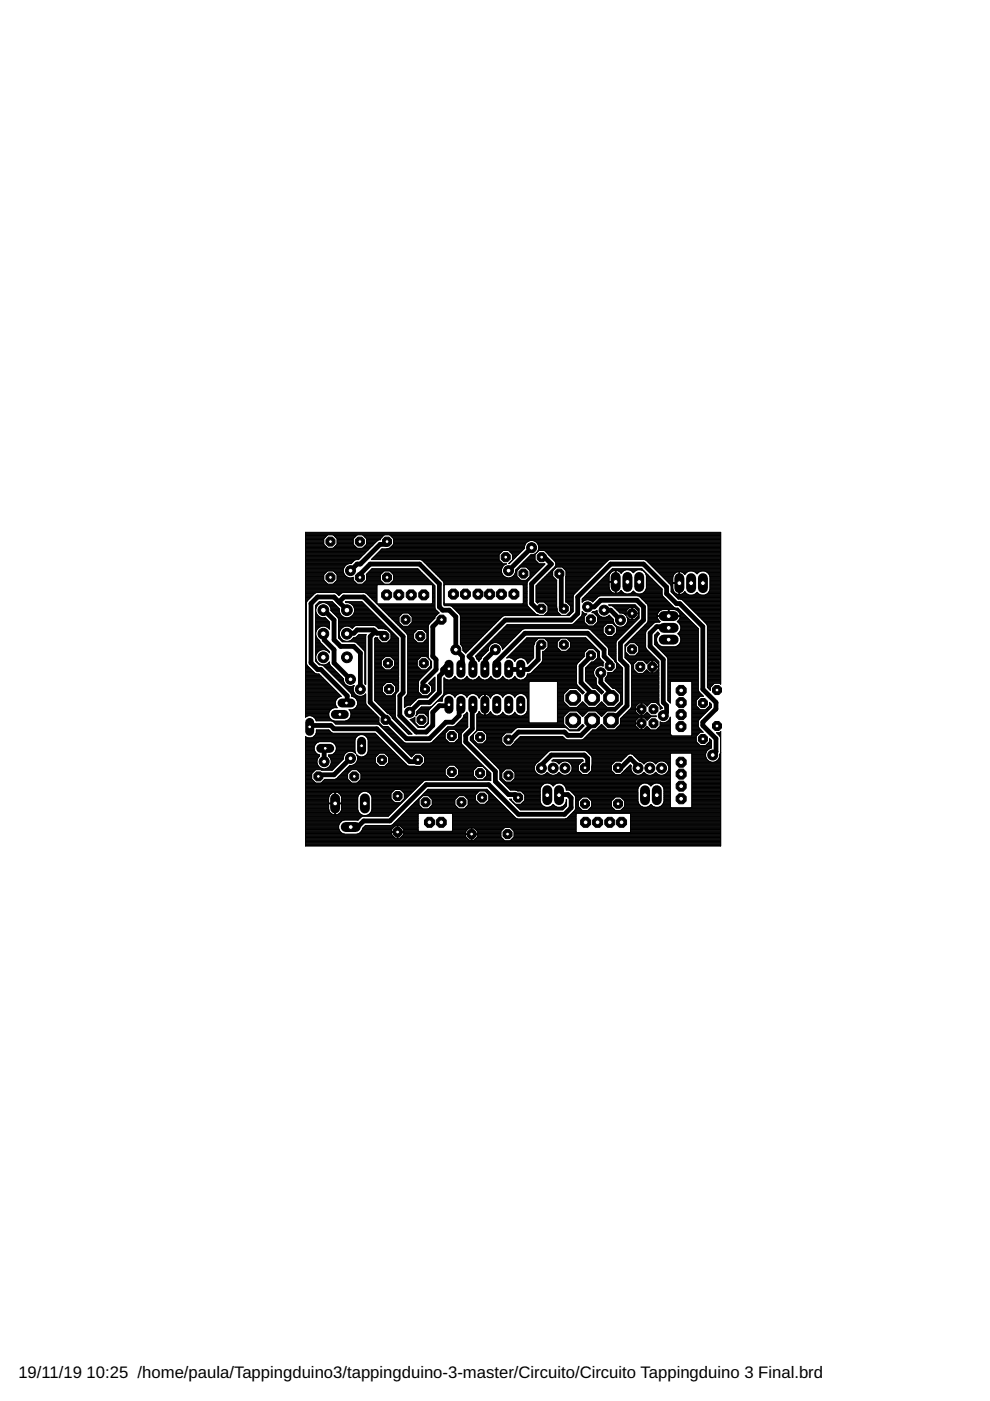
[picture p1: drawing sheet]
<svg xmlns="http://www.w3.org/2000/svg" width="210mm" height="297mm" viewBox="0 0 210 297" stroke-linecap="round" stroke-linejoin="round" font-family="sans-serif">
<defs><g id="words">
<g font-size="3.5">
<text x="3.9" y="292.1">19/11/19</text>
<text x="18.4" y="292.1">10:25 /home/paula/Tappingduino3/tappingduino-3-master/Circuito/Circuito Tappingduino 3 Final.brd</text>
</g>
</g></defs>
<g fill="none" stroke="#000" stroke-width=".21">
<path d="M64.8 113.4h88M64.8 119.5h9.7M64.8 117.6h12.2M64.8 119.9h8.4M64.8 119.8h8.6M64.8 119.7h8.7M64.8 119.6h9M64.8 119.3h9.8M64.8 119.2h9.9M64.8 119.1h10M64.8 119h10.2M64.8 118.9h10.3"/>
<path d="M64.8 118.7h10.5M64.8 118.5h11.4M64.8 118.4h11.5M64.8 118.3h11.6M64.8 118.1h11.7M64.8 118h11.8M64.8 117.9h12M64.8 117.8h12.1M64.8 117.5h12.3M64.8 117.4h12.4M64.8 117.3h12.6M64.8 117.2h12.7"/>
<path d="M64.8 117.1h12.8M64.8 116.9h12.9M64.8 116.8h13M64.8 116.7h13.2M64.8 116.6h13.3M64.8 116.4h13.4M64.8 116.3h13.5M64.8 116.2h4.6M64.8 116.1h4.5M64.8 116h4.4M64.8 115.8h4.3M64.8 115.7h4.2"/>
<path d="M64.8 115.6h4M64.8 115.5h3.9M64.8 115.4h3.8M64.8 115.2h3.8M64.8 115.1h3.8M64.8 115h3.8M64.8 114.9h3.8M64.8 114.7h3.8M64.8 114.6h3.8M64.8 114.5h3.8M64.8 114.4h3.8M64.8 114.3h3.8"/>
<path d="M64.8 114.2h3.9M64.8 114h4.1M64.8 113.9h4.2M64.8 113.8h4.3M64.8 113.7h4.4M64.8 113.5h4.5M64.8 113.3h88M64.8 113.2h88M64.8 113.1h88M64.8 112.9h88M69.5 113.4l-.9 .8v1.2l.9 .8h1.2l.8-.8v-1.2l-.8-.8M70.7 116.2h5"/>
<path d="M70.8 113.5h4.8M70.8 116.1h4.8M70.9 113.7h4.6M70.9 116h4.5M71 113.8h4.3M71 115.8h4.3M71.1 113.9h4.1M71.2 115.7h4M71.3 114h3.8M71.3 115.6h3.8M71.4 115.5h3.6M71.4 114.2h3.6"/>
<path d="M71.5 115.4h3.4M71.5 115.2h3.4M71.5 115.1h3.4M71.5 115h3.4M71.5 114.9h3.4M71.5 114.7h3.4M71.5 114.6h3.4M71.5 114.5h3.4M71.5 114.4h3.4M71.5 114.3h3.4M74 119.5l-.6 .2-.4 .4M75.5 118.6l-1.1 .9"/>
<path d="M75.7 113.4l-.8 .8v1.2l.8 .8h1.2l.8-.8v-1.2l-.8-.8M76.9 116.2h1.5M77 113.5h4.3M77 116.1h1.5M77.2 113.7h4M77.2 116h1.5M77.3 115.8h1.5M77.3 113.8h3.8M77.4 113.9h3.6M77.4 115.7h1.5M77.5 114h3.4M77.5 115.6h1.5"/>
<path d="M77.6 114.2h3.1M77.7 115.5h1.5M77.7 115.4h1.6M77.7 115.2h1.7M77.7 115.1h1.8M77.7 115h2M77.7 114.9h2.1M77.7 114.7h2.2M77.7 114.6h2.3M77.7 114.5h2.5M77.7 114.4h2.9M77.7 114.3h2.9"/>
<path d="M78.9 118.5h26.9M79 118.4h26.8M79.1 118.3h26.7M79.2 118.1h26.6M79.4 118h26.4M79.5 117.9h26.3M79.6 117.8h26.2M79.7 117.6h26.1M79.8 117.5h26M80 117.4h26M80.1 117.3h26M80.2 117.2h26"/>
<path d="M80.3 117.1h26M80.5 116.9h25.9M80.6 116.8h26M80.7 116.7h30.1M80.8 116.6h30.1M80.9 116.4h30.1M81.5 113.4l-.9 .8v.2l-.5 .2-4.1 4h-11.2M82.1 116.4h.1M82.3 116.3h28.8M82.6 113.4l.9 .8v1.2l-.9 .8-.5 .2h-1.1l-2.3 2.2h27.1M82.7 116.2h28.5M82.8 113.5h70"/>
<path d="M82.8 116.1h28.4M82.9 116h28.3M82.9 113.7h69.9M83 113.8h69.8M83 115.8h28.2M83.1 113.9h69.7M83.2 115.7h28M83.3 115.6h28M83.3 114h69.5M83.4 114.2h69.4M83.4 115.5h27.9M83.5 115.4h27.9"/>
<path d="M83.5 115.2h28M83.5 115.1h28.1M83.5 115h28.2M83.5 114.9h28.3M83.5 114.7h28.6M83.5 114.6h28.9M83.5 114.5h69.3M83.5 114.4h69.3M83.5 114.3h69.3M89.2 118.6l.3 .2 4.5 4.5 .1 .3v4.7M89.4 118.7h16.4M89.6 118.9h16.4"/>
<path d="M89.7 119h16.4M89.8 119.1h16.4M89.9 119.2h16.4M90.1 119.3h16.3M90.2 119.5h16.4M90.3 119.6h17M90.4 119.7h16.6M90.6 119.8h16.3M90.7 119.9h16M107.9 116.8h2.8M108 119.3h.1M108 116.9h2.5"/>
<path d="M108.1 119.2h.1M108.1 117.1h2.3M108.3 119.1h.1M108.3 117.2h2M108.4 119h.1M108.4 117.3h1.8M108.5 118.9h.1M108.5 117.4h1.5M108.6 118.7h.1M108.6 117.5h1.3M108.6 118.6h.2M108.6 117.6h1.2"/>
<path d="M108.6 118.5h.4M108.6 118.4h.5M108.6 118.3h.6M108.6 118.1h.7M108.6 118h.9M108.6 117.9h1M108.6 117.8h1.1M110.2 119.9h5M110.4 119.8h4.9M110.5 119.7h4.9M110.6 119.6h4.9M110.7 119.5h3.5"/>
<path d="M110.8 119.3h3.3M111 119.2h2.9M111.1 119.1h2.7M111.2 119h2.5M111.3 118.9h2.3M111.4 118.7h2.1M111.6 118.6h1.8M111.7 118.5h1.7M111.8 118.4h1.6M111.9 118.3h1.5M112.1 118.1h1.3M112.2 118h1.2"/>
<path d="M112.3 117.9h1.1M112.4 117.8h1M112.5 117.6h.9M112.6 117.6l-3.3 3.3-.2 1M113.1 114.6h39.7M113.2 117.5h.3M113.4 114.7h39.4M113.4 117.5l.9-.8h1.1l.9 .9M113.4 118.7l.9 .8h1.1M113.4 117.5v1.2M113.6 117.4l-.6 .2M113.6 114.9h39.2"/>
<path d="M113.7 117.3h.1M113.7 115h39.1M113.8 117.2h.1M113.8 115.1h39M113.9 117.1h.1M114 115.2h38.8M114 115.3a1.51 1.51 0 0 0-1.8-.6 1.51 1.51 0 0 0-1 1.5l-3.3 3.3 .7-.8v-1.2l-.8-.8h-1.1l-.9 .8v1.2l.9 .8h.7l-.8 .6M114 115.3l.2 .5v.6l-.2 .6M114 116.9h.1M114 115.4h38.8M114 116.8h.2M114.1 115.5h38.7"/>
<path d="M114.1 116.7h38.7M114.1 115.6h38.7M114.2 116.6h38.6M114.2 115.7h38.6M114.2 116.4h38.6M114.2 116.3h38.6M114.2 116.2h38.6M114.2 116.1h38.6M114.2 116h38.6M114.2 115.8h38.6M115.5 119.5h-.1M115.5 119.5l-3.3 3.5"/>
<path d="M115.5 116.8h37.3M115.6 116.9h37.2M115.8 117.1h37M115.9 117.2h36.9M116 117.3h36.8M116.1 117.4h36.7M116.2 117.5h36.6M116.3 117.6l1.2 1.2a.98 .98 0 0 1 .2 1.3l-4 4.1v3.4l.3 .3 .2-.2M116.3 117.6h36.5M116.4 117.8h36.4M116.5 117.9h36.3M116.7 118h36.1"/>
<path d="M116.8 118.1h36M116.9 118.3h35.9M117 118.4h35.8M117.2 118.5h35.6M117.3 118.6h35.5M117.4 118.7h11.7M117.5 118.9h11.3M117.6 119h11.1M117.7 119.1h10.9M117.8 119.2h10.7M117.8 119.9h10M117.8 119.3h10.6"/>
<path d="M117.9 119.5h10.3M117.9 119.8h10M117.9 119.7h10.1M117.9 119.6h10.2M129.3 118.6l-.4 .2-7.2 7.2-.2 .4v3.3l-.8 .8h-13.8l-.3 .1-7.9 7.9-.6-.6M136.6 118.6l.4 .2 4.9 4.9M136.9 118.7h15.9M137.1 118.9h15.7M137.2 119h15.6M137.3 119.1h15.5M137.4 119.2h15.4M137.5 119.3h15.3"/>
<path d="M137.7 119.5h15.1M137.8 119.6h15M137.9 119.7h14.9M138 119.8h14.8M138.2 119.9h14.6M64.8 135.3h.2M64.8 139.5h.2M64.8 133.3h.2M64.8 136.2h.2M64.8 132.5h.2M64.8 130.2h.2M64.8 132.7h.2"/>
<path d="M64.8 129.9h.2M64.8 133h.2M64.8 128.2h.2M64.8 126.3h1.4M64.8 127.2h.6M64.8 122.5h3.8M64.8 123.8h16.6M64.8 125.6h15.1M64.8 127.5h.3M64.8 136h.2M64.8 134.5h.2M64.8 137.8h.2"/>
<path d="M64.8 123.5h4.4M64.8 126.2h1.5M64.8 130.6h.2M64.8 129.2h.2M64.8 140h.2M64.8 139.1h.2M64.8 128h.2M64.8 132.1h.2M64.8 135h.2M64.8 121h8M64.8 127.7h.2M64.8 130.4h.2"/>
<path d="M64.8 120.9h8M64.8 123.3h4.1M64.8 125.8h1.9M64.8 126h1.8M64.8 120.8h8M64.8 139.8h.2M64.8 139.7h.2M64.8 139.6h.2M64.8 139.3h.2M64.8 139.2h.2M64.8 139h.2M64.8 138.9h.2"/>
<path d="M64.8 138.7h.2M64.8 138.6h.2M64.8 138.5h.2M64.8 138.4h.2M64.8 138.3h.2M64.8 138.1h.2M64.8 138h.2M64.8 137.9h.2M64.8 137.7h.2M64.8 137.5h.2M64.8 137.4h.2M64.8 137.3h.2"/>
<path d="M64.8 137.2h.2M64.8 137.1h.2M64.8 136.9h.2M64.8 136.8h.2M64.8 136.7h.2M64.8 136.6h.2M64.8 136.5h.2M64.8 136.3h.2M64.8 136.1h.2M64.8 135.8h.2M64.8 135.7h.2M64.8 135.6h.2"/>
<path d="M64.8 135.5h.2M64.8 135.4h.2M64.8 135.1h.2M64.8 134.9h.2M64.8 134.8h.2M64.8 134.6h.2M64.8 134.4h.2M64.8 134.3h.2M64.8 134.2h.2M64.8 134h.2M64.8 133.9h.2M64.8 133.8h.2"/>
<path d="M64.8 133.7h.2M64.8 133.6h.2M64.8 133.4h.2M64.8 133.2h.2M64.8 133.1h.2M64.8 132.8h.2M64.8 132.6h.2M64.8 132.4h.2M64.8 132.2h.2M64.8 132h.2M64.8 131.9h.2M64.8 131.8h.2"/>
<path d="M64.8 131.6h.2M64.8 131.5h.2M64.8 131.4h.2M64.8 131.3h.2M64.8 131.1h.2M64.8 131h.2M64.8 130.9h.2M64.8 130.8h.2M64.8 130.7h.2M64.8 130.3h.2M64.8 130.1h.2M64.8 129.8h.2"/>
<path d="M64.8 129.7h.2M64.8 129.6h.2M64.8 129.5h.2M64.8 129.3h.2M64.8 129.1h.2M64.8 129h.2M64.8 128.9h.2M64.8 128.7h.2M64.8 128.6h.2M64.8 128.5h.2M64.8 128.4h.2M64.8 128.1h.2"/>
<path d="M64.8 127.9h.2M64.8 127.8h.2M64.8 127.4h.3M64.8 127.3h.5M64.8 127h.7M64.8 126.9h.8M64.8 126.8h.9M64.8 126.7h1M64.8 126.6h1.2M64.8 126.4h1.3M64.8 126.1h1.7M64.8 125.7h2.1"/>
<path d="M64.8 125.5h15.1M64.8 125.4h15.1M64.8 125.2h15.1M64.8 125.1h15.1M64.8 125h15.1M64.8 124.9h15.1M64.8 124.8h15.1M64.8 124.6h15.1M64.8 124.5h15.1M64.8 124.4h15.1M64.8 124.3h15.1M64.8 124.2h15.1"/>
<path d="M64.8 124h15.1M64.8 123.9h27.1M64.8 123.7h4.5M64.8 123.4h4.3M64.8 123.2h4M64.8 123.1h3.9M64.8 123h3.8M64.8 122.8h3.8M64.8 122.7h3.8M64.8 122.6h3.8M64.8 122.3h3.8M64.8 122.2h3.8"/>
<path d="M64.8 122.1h3.8M64.8 122h3.8M64.8 121.9h3.8M64.8 121.8h3.9M64.8 121.6h4.1M64.8 121.5h4.2M64.8 121.4h4.3M64.8 121.3h4.4M64.8 121.1h4.6M64.8 120.6h8M64.8 120.5h8.1M64.8 120.4h8.1"/>
<path d="M64.8 120.3h8.2M64.8 120.2h8.2M64.8 120.1h8.3M65 127.8v12.9l.1 .4 1.7 1.7 .8 .1 4.8 4.8h-7.6M66.9 135.3h.3M66.9 139.5h.1M66.9 133.3h.4M66.9 136.2h1M66.9 132.5h2.9M66.9 130.2h.3M66.9 132.7h2.9M66.9 129.9h.2"/>
<path d="M66.9 133h.9M66.9 128.4v11.7l.8 .9h1.2l.6-.3 .3-.3 .2 .7 2.8 2.8M66.9 136h.9M66.9 134.5h.1M66.9 137.8h2l.6 .2M66.9 130.6h.6M66.9 129.2h.1M66.9 140h.2M66.9 139.1h.1M66.9 132.1h2.9M66.9 135h.2M66.9 130.4h.5"/>
<path d="M66.9 139.8h.1M66.9 139.7h.1M66.9 139.6h.1M66.9 139.3h.1M66.9 139.2h.1M66.9 139h.1M66.9 138.9h.1M66.9 138.7h.2M66.9 138.6h.2M66.9 138.5h.3M66.9 138.4h.4M66.9 138.3h.5"/>
<path d="M66.9 138.1h.6M66.9 138h.7M66.9 137.9h1M66.9 137.7h2.5M66.9 137.5h2.3M66.9 137.4h2.2M66.9 137.3h2.1M66.9 137.2h2M66.9 137.1h1.8M66.9 136.9h1.7M66.9 136.8h1.6M66.9 136.7h1.5"/>
<path d="M66.9 136.6h1.4M66.9 136.5h1.3M66.9 136.3h1.1M66.9 136.1h1M66.9 135.8h.9M66.9 135.7h.7M66.9 135.6h.6M66.9 135.5h.5M66.9 135.4h.4M66.9 135.1h.2M66.9 134.9h.1M66.9 134.8h.1"/>
<path d="M66.9 134.6h.1M66.9 134.4h.1M66.9 134.3h.1M66.9 134.2h.1M66.9 134h.1M66.9 133.9h.1M66.9 133.8h.2M66.9 133.7h.2M66.9 133.6h.3M66.9 133.4h.3M66.9 133.2h.6M66.9 133.1h.7"/>
<path d="M66.9 132.8h1.2M66.9 132.6h2.9M66.9 132.4h2.9M66.9 132.2h2.9M66.9 132h2.9M66.9 131.9h2.9M66.9 131.8h2.8M66.9 131.6h2.7M66.9 131.5h2.6M66.9 131.4h2.5M66.9 131.3h2.4M66.9 131.1h2.2"/>
<path d="M66.9 131h2.1M66.9 130.9h1.2M66.9 130.8h.9M66.9 130.7h.7M66.9 130.3h.3M66.9 130.1h.2M66.9 129.8h.1M66.9 129.7h.1M66.9 129.6h.1M66.9 129.5h.1M66.9 129.3h.1M66.9 129.1h.1"/>
<path d="M66.9 129h.1M66.9 128.9h.1M66.9 128.7h.2M66.9 128.6h.2M66.9 128.5h.3M66.9 128.4h.4M67 129.1v.6M67 134v.7l.2 .6 .4 .4M67 129.7l.2 .6M67 128.2h.4M67.1 125.6l-.6 .4-1.4 1.4-.1 .4M67.1 128.1h.4"/>
<path d="M67.2 130.3a1.6 1.6 0 0 0 1.7 .7l.9 .9M67.2 128h.4M67.4 127.9h.5M67.5 127.8h.7M67.6 127.7h2.9M67.6 138a1.72 1.72 0 0 0-.6 1.9 1.72 1.72 0 0 0 1.6 1.2l5.8 5.9 .2 .7h2.9M67.6 128l.6-.2h.7l.6 .2M67.6 128l-.4 .5-.2 .6M67.6 135.7l.2 .1M67.8 135.8l.1 .4M67.9 136.2l1.9 2M68.2 137.8l-.6 .2"/>
<path d="M68.6 121.9v1.1l.9 .8M68.9 127.8h1.7M68.9 137.8h.6M69.1 132.8h.7M69.2 127.9h1.6M69.2 137.9h.4M69.3 133h.5M69.5 128l.4 .5M69.5 138l.3 .4v-.2M69.5 128h1.4M69.5 121l-.9 .9M69.5 138h.2"/>
<path d="M69.5 133.1h.3M69.6 128.1h1.4M69.6 138.1h.2M69.7 133.2h.1M69.7 128.2h1.4M69.7 138.3h.1M69.8 133.3h.1M69.8 128.4h1.4M69.8 131.9v1.5a1.62 1.62 0 0 0-1.6-.6 1.62 1.62 0 0 0-1.2 1.2M69.9 128.5l.3 .6M69.9 128.5h1.5M70 128.6h1.5"/>
<path d="M70 128.7h1.6M70.1 128.9h1.6M70.1 129h1.7M70.2 129.5l1.4 1.4M70.2 129.1v.4M70.2 129.2h1.7M70.2 129.5h1.7M70.2 129.3h1.7M70.2 129.1h1.7M70.3 129.6h1.6M70.4 129.7h1.5M70.5 129.8h1.5"/>
<path d="M70.7 129.9h1.4M70.7 121l.8 .9M70.8 121.1h2M70.8 130.1h1.3M70.8 123.7h4.7M70.9 130.2h1.3M70.9 121.3h1.9M70.9 123.5h4.5M71 125.6l.9 .7 .8-.7M71 130.3h1.2M71 121.4h1.8M71 128.2l-.6-.6h-2.7l-.8 .8"/>
<path d="M71 128.2h.1M71 128.2l.9 .9M71.1 123.4h4.2M71.1 121.5h1.8M71.1 130.4h1.2M71.2 123.3h4M71.2 121.6h1.7M71.3 130.6h1.2M71.3 125.7h1.2M71.3 123.2h3.8M71.4 130.7h1.2M71.4 121.8h1.6"/>
<path d="M71.4 123.1h3.6M71.4 125.8h.9M71.5 122.5h2.4M71.5 121.9v1.1l-.8 .8M71.5 123h3.4M71.5 122.8h3.4M71.5 122.7h3.4M71.5 122.6h3.4M71.5 122.3h2.1M71.5 122.2h1.9M71.5 122.1h1.8M71.5 122h1.7"/>
<path d="M71.5 121.9h1.5M71.5 130.8h1.3M71.6 126h.6M71.6 130.9l.2 .4M71.6 130.9h1.5M71.7 131h8.5M71.7 126.1h.4M71.7 131.1h8.6M71.8 135.3h.4M71.8 133.3h.5M71.8 132.5h9.8M71.8 132.7h3.4"/>
<path d="M71.8 133h1M71.8 134.5h.1M71.8 135.3l.8 .8h2.6l.3 .1 1.7 1.7M71.8 131.3v4M71.8 132.1h9.5M71.8 135h.3M71.8 135.1h.3M71.8 134.9h.2M71.8 134.8h.2M71.8 134.6h.1M71.8 134.4h.1M71.8 134.3h.1"/>
<path d="M71.8 134.2h.1M71.8 134h.1M71.8 133.9h.2M71.8 133.8h.3M71.8 133.7h.3M71.8 133.6h.4M71.8 133.4h.4M71.8 133.2h.7M71.8 133.1h.8M71.8 132.8h1.3M71.8 132.6h9.9M71.8 132.4h9.7"/>
<path d="M71.8 132.2h9.6M71.8 132h9.4M71.8 131.9h9.2M71.8 131.8h9.1M71.8 131.6h9M71.8 131.5h8.9M71.8 131.4h8.7M71.8 131.3h8.6M71.8 126.2h.1M71.9 135.4h.4M71.9 129.1v.6M71.9 134v.7l.3 .6"/>
<path d="M71.9 129.7a1.64 1.64 0 0 0 1.7 1.3 1.64 1.64 0 0 0 1.6-1.3M72 135.5h.4M72.1 135.6h.4M72.2 135.3l.4 .4M72.3 135.7h.3M72.4 135.8h.5M72.5 136h5M72.6 135.7l.6 .3M73 120.1l-.2 .6v.6l.2 .6M73 121.9a1.44 1.44 0 0 0 1.9 .5v.6l.8 .8M73.2 127.6h3.5l7.8 7.8M73.2 127.6l1.3 .4"/>
<path d="M73.3 127.7h3.5M73.9 127.8h3M74 130.9h6.1M74.1 132.8h1M74.2 135.8h3.3M74.2 127.9h2.8M74.3 130.8h5.6M74.4 133h.6M74.5 128l.4 .5M74.5 135.7l-.6 .3M74.5 128h2.7M74.5 135.7h3"/>
<path d="M74.5 130.7h5.3M74.5 133.1h.3M74.6 135.6h2.9M74.6 128.1h2.7M74.7 130.6h5M74.7 133.2h.1M74.7 133.2l.8-.6h3.9l.9 .7h2.2M74.7 133.2a1.6 1.6 0 0 0-2.8 .8M74.7 122.5h.2M74.7 128.2h2.7M74.7 135.5h2.8M74.8 130.4h4.8"/>
<path d="M74.8 135.4h2.7M74.8 128.4h2.7M74.9 130.3h4.6M74.9 135.3h2.6M74.9 128.5l.3 .6M74.9 135.3l-.4 .4M74.9 128.5h2.8M75 130.2h4.3M75 128.6h2.8M75 130.1h4.2M75 128.7h2.9M75.1 129.9h4"/>
<path d="M75.1 128.9h2.9M75.1 129.8h3.9M75.1 129h3M75.2 129.1v.6M75.2 129.2h3.2M75.2 129.7h3.7M75.2 129.6h3.5M75.2 129.5h3.4M75.2 129.3h3.3M75.2 129.1h3.1M75.2 136.1h2.3M75.4 135.1h2.1"/>
<path d="M75.5 136.2h2M75.6 135h1.9M75.6 136.3h1.9M75.7 134.9h1.8M75.8 136.5h1.7M75.9 134.8h1.6M75.9 136.6h1.6M76 134.6h1.6M76 136.7h1.5M76.1 136.8h1.4M76.3 136.9h1.2M76.4 137.1h1.1"/>
<path d="M76.5 137.2h1M76.6 137.3h.9M76.7 137.4h.8M76.9 137.5h.6M77 137.7h.5M77.1 123.7h4.2M77.1 137.8h.4M77.2 123.5h4M77.2 137.9l.2 .4M77.2 137.9h.3M77.3 138h.2M77.3 125.6l.6 .4 8.4 8.4"/>
<path d="M77.3 123.4h3.7M77.3 138.1h.2M77.4 139.5h.1M77.4 140h.1M77.4 139.1h.1M77.4 139.8h.1M77.4 139.7h.1M77.4 139.6h.1M77.4 139.3h.1M77.4 139.2h.1M77.4 139h.1M77.4 138.9h.1"/>
<path d="M77.4 138.7h.1M77.4 138.6h.1M77.4 138.5h.1M77.4 138.4h.1M77.4 138.3h.1M77.4 123.3h3.5M77.5 134.8l.1-.3h-1.5a1.4 1.4 0 0 1-1.2 .8M77.5 134.8v10.3l-.1-.1v-6.7M77.6 125.7h2.3M77.6 123.2h3.2M77.7 123.1h3M77.7 121.9l1.2-1.3h9.7l3.6 3.6v4.7"/>
<path d="M77.7 122.5h2.9M77.7 121.9v1.1l-.8 .8M77.7 125.8h2.2M77.7 123h2.9M77.7 122.8h2.9M77.7 122.7h2.9M77.7 122.6h2.9M77.7 122.3h2.9M77.7 122.2h2.9M77.7 122.1h2.9M77.7 122h2.9M77.7 121.9h2.9"/>
<path d="M77.7 121.8h3.1M77.8 121.6h3.1M77.9 126h2M78 121.5h3M78 126.1h1.9M78.1 126.2h1.8M78.1 121.4h3M78.2 121.3h3M78.2 126.3h1.7M78.3 121.1h3M78.3 126.4h1.6M78.4 121h10.6"/>
<path d="M78.4 126.6h1.5M78.5 120.9h10.4M78.6 126.7h1.3M78.7 120.8h10.1M78.7 126.8h1.2M78.8 126.9h1.1M78.8 120.6h9.9M78.9 127h1M79.1 127.2h.8M79.2 127.3h.7M79.3 127.4h.6M79.4 127.5h.5"/>
<path d="M79.5 139.5h1.9M79.5 136.2h1.3M79.5 135.4v13.1M79.5 136h1.1M79.5 137.8h5M79.5 140h1.4M79.5 139.1h5M79.5 139.8h1.5M79.5 139.7h1.7M79.5 139.6h1.8M79.5 139.3h2M79.5 139.2h2.1"/>
<path d="M79.5 139h5M79.5 138.9h5M79.5 138.7h5M79.5 138.6h5M79.5 138.5h5M79.5 138.4h5M79.5 138.3h5M79.5 138.1h5M79.5 138h5M79.5 137.9h5M79.5 137.7h5M79.5 137.5h5"/>
<path d="M79.5 137.4h5M79.5 137.3h5M79.5 137.2h5M79.5 137.1h5M79.5 136.9h5M79.5 136.8h5M79.5 136.7h5M79.5 136.6h5M79.5 136.5h5M79.5 136.3h5M79.5 136.1h1.2M79.5 135.8h1"/>
<path d="M79.5 135.7h.8M79.5 135.6h.7M79.5 135.5h.6M79.5 135.4h.6M79.5 127.7h.4M79.6 135.3h.5M79.7 127.8h.2M79.7 132.7h2.2M79.8 127.9h.1M79.8 132.8h2.2M79.9 128h12.3M79.9 133h2.2"/>
<path d="M80 128v-4h11.6v4M80 128.1h12.2M80.1 133.1h2.1M80.1 128.2h12.1M80.2 133.2h2.2M80.3 128.4h11.9M80.4 128.5h11.8M80.5 128.6h11.7M80.6 128.7h11.6M80.6 121.9v1.1l.9 .8h1.1l.9-.8v-1.1M80.8 128.9h11.4M80.9 129h11.3"/>
<path d="M81 129.1h11.3M81.1 129.2h11.3M81.2 129.3h11.3M81.3 129.5h11.3M81.5 133.3l.3 .1M81.5 121l-.9 .9M81.5 129.6h11.2M81.6 129.7h11.2M81.7 129.8h11.2M81.8 129.9h11.3M81.8 133.4l.3 .1 .8 .8M81.8 133.4h.8"/>
<path d="M82 130.1h3.3M82.1 130.2h3.1M82.1 136.2h2.4M82.2 133.6h.5M82.2 130.3h2.9M82.3 136.1h2.2M82.3 133.7h.5M82.3 130.4h2.6M82.4 136h2.1M82.4 130.6h2.4M82.4 133.8h.6M82.5 135.8h2"/>
<path d="M82.5 133.9h.6M82.5 130.7h2.2M82.6 121l.9 .9M82.6 135.7h1.9M82.7 134h.5M82.7 130.8h1.9M82.7 123.8h9.1M82.8 135.6h1.7M82.8 121.1h6.4M82.8 134.2h.5M82.8 130.9h1.8M82.8 123.7h8.9"/>
<path d="M82.8 139.2h1.7M82.9 135.5h1.6M82.9 121.3h6.4M82.9 135.3h1.5M82.9 134.3v1.1l-.8 .9h-1.2l-.8-.9v-.2h-.5l-.1 .2M82.9 134.5h.8M82.9 135h1.3M82.9 135.4h1.6M82.9 135.1h1.4M82.9 134.9h1.1M82.9 134.8h1M82.9 134.6h.9"/>
<path d="M82.9 134.4h.7M82.9 134.3h.5M82.9 131h1.7M82.9 123.5h8.7M83 139.3h1.5M83 121.4h6.4M83 131.1h1.6M83.1 123.4h8.3M83.1 139.5h1.4M83.1 121.5h6.4M83.1 131.3h1.5M83.2 123.3h8.1"/>
<path d="M83.2 139.6h1.3M83.2 121.6h6.4M83.3 131.4h1.3M83.3 123.2h7.9M83.3 139.7h1.2M83.4 121.8h6.3M83.4 131.5h1.2M83.4 123.1h7.7M83.5 122.5h7M83.5 139.8h1M83.5 123h7.5M83.5 122.8h7.3"/>
<path d="M83.5 122.7h7.2M83.5 122.6h7.1M83.5 122.3h6.9M83.5 122.2h6.7M83.5 122.1h6.6M83.5 122h6.5M83.5 121.9h6.4M83.5 131.6h1.1M83.6 140h.9M83.6 131.8h1M83.8 131.9h.8M83.9 132h.7"/>
<path d="M84 132.1h.7M84.1 132.2h.8M84.2 132.4h.8M84.3 132.5h.8M84.5 132.6h.7M84.5 135.4v11l-.7 .9v4.6M84.6 130.8l.8-.8h1.2l.8 .8M84.6 130.8v1.2l.8 .8h1.2l.8-.8v-1.2M84.6 132.7h.7M84.7 132.8h6.1M84.8 133h6M85 133.1h5.8"/>
<path d="M85.1 133.2h5.7M85.2 133.3h5.6M85.3 133.4h5.5M85.4 133.6h3M85.6 133.7h2.7M85.7 133.8h2.5M85.8 133.9h2.3M85.9 134h2M86 134.2h1.8M86.2 134.3h1.5M86.3 134.4l.1 .4M86.3 134.4h1.4"/>
<path d="M86.3 134.5h1.4M86.4 134.6h1.3M86.4 135.3h1.3M86.4 139.5h2.6M86.4 136.2h2.1M86.4 134.8v12.2l-.7 .9M86.4 136h1.8M86.4 137.8h4.4M86.4 140h2.1M86.4 139.1h4.4M86.4 135h1.3M86.4 139.8h2.2"/>
<path d="M86.4 139.7h2.4M86.4 139.6h2.5M86.4 139.3h2.7M86.4 139.2h2.9M86.4 139h4.4M86.4 138.9h4.4M86.4 138.7h4.4M86.4 138.6h4.4M86.4 138.5h4.4M86.4 138.4h4.4M86.4 138.3h4.4M86.4 138.1h4.4"/>
<path d="M86.4 138h4.4M86.4 137.9h4.4M86.4 137.7h4.4M86.4 137.5h4.4M86.4 137.4h4.4M86.4 137.3h4.4M86.4 137.2h4.4M86.4 137.1h4.4M86.4 136.9h4.4M86.4 136.8h4.4M86.4 136.7h4.4M86.4 136.6h4.4"/>
<path d="M86.4 136.5h4.4M86.4 136.3h4.4M86.4 136.1h1.9M86.4 135.8h1.7M86.4 135.7h1.6M86.4 135.6h1.5M86.4 135.5h1.3M86.4 135.4h1.3M86.4 135.1h1.3M86.4 134.9h1.3M86.4 134.8h1.3M86.6 132.7h4.2"/>
<path d="M86.7 130.1h6.2M86.8 132.6h4M86.8 130.2h6M86.9 132.5h4M86.9 130.3h5.8M87 132.4h3.9M87 130.4h5.6M87.1 132.2h3.9M87.2 130.6h5.2M87.2 132.1h3.9M87.3 130.7h5M87.4 132h3.9"/>
<path d="M87.4 131.9h4M87.4 131.8h4.1M87.4 131.6h4.2M87.4 131.5h4.4M87.4 131.4h4.5M87.4 131.3h4.6M87.4 131.1h4.7M87.4 131h4.8M87.4 130.9h4.8M87.4 130.8h4.8M87.7 134.3v1.1l.8 .9h1.2l.8-.9v-1.1M87.7 134.3l.8-.8h1.2l.8 .8"/>
<path d="M89.8 136.2h1M89.8 133.6h1M89.9 136.1h.9M89.9 133.7h.9M90 136h.8M90 133.8h.8M90.1 135.8h.7M90.2 133.9h.6M90.3 135.7h.5M90.3 134h.5M90.4 135.6h.4M90.4 134.2h.4"/>
<path d="M90.5 139.2h.3M90.5 135.5h.3M90.5 135.3h.3M90.5 134.5h.3M90.5 135h.3M90.5 135.4h.3M90.5 135.1h.3M90.5 134.9h.3M90.5 134.8h.3M90.5 134.6h.3M90.5 134.4h.3M90.5 134.3h.3"/>
<path d="M90.6 139.3h.2M90.7 139.5h.1M90.8 120.1h15.8M90.8 139.3l.2 .4M90.8 139.6h.1M90.9 120.2h15.6M91 120.3h15.5M91.1 120.4h15.3M91.2 140h.1M91.3 120.5h15.1M91.4 120.6h14.9M91.5 120.8h14.8"/>
<path d="M91.6 120.9h14.7M91.7 124h.3M91.7 126.3h.5M91.7 127.2h.5M91.7 125.6h.5M91.7 127.5h.5M91.7 126.2h.5M91.7 127.7h.5M91.7 125.8h.5M91.7 126h.5M91.7 127.9h.5M91.7 127.8h.5"/>
<path d="M91.7 127.4h.5M91.7 127.3h.5M91.7 127h.5M91.7 126.9h.5M91.7 126.8h.5M91.7 126.7h.5M91.7 126.6h.5M91.7 126.4h.5M91.7 126.1h.5M91.7 125.7h.5M91.7 125.5h.5M91.7 125.4h.5"/>
<path d="M91.7 125.2h.5M91.7 125.1h.5M91.7 125h.5M91.7 124.9h.5M91.7 124.8h.5M91.7 124.6h.5M91.7 124.5h.5M91.7 124.4h.5M91.7 124.3h.5M91.7 124.2h.5M91.8 121h14.5M91.9 121.1h14.4"/>
<path d="M92 121.3h14.3M92.1 121.4h14.2M92.2 130.8v.3l-1.2 1.2-.2 .4v6.6M92.2 128.9l.2 .3M92.2 121.5h14.2M92.4 129.2l.7 .8-.9 .8M92.4 121.6h14M92.5 121.8h14M92.6 121.9h14M92.7 122h14M92.8 122.1h14M93 122.2h13.9"/>
<path d="M93.1 122.3h14M93.2 122.5h14.2M93.3 122.6h16.6M93.5 122.7h16.6M93.6 122.8h16.6M93.7 123h16.6M93.8 123.1h18.3M93.9 123.2h18.1M94 123.3h17.9M94.1 123.4h17.7M94.1 123.5h17.7M94.1 128.3l.2 .1h1.1l.4 .2 1.7 1.6 .1 .4v6l.5 .9v.4"/>
<path d="M94.1 128.2h17.7M94.1 126.3h.1M94.1 127.2h.1M94.1 123.8h17.6M94.1 125.6h.1M94.1 127.5h.1M94.1 126.2h.1M94.1 128h17.6M94.1 127.7h.1M94.1 125.8h.1M94.1 126h.1M94.1 128.1h17.6"/>
<path d="M94.1 127.9h.1M94.1 127.8h.1M94.1 127.4h.1M94.1 127.3h.1M94.1 127h.1M94.1 126.9h.1M94.1 126.8h.1M94.1 126.7h.1M94.1 126.6h.1M94.1 126.4h.1M94.1 126.1h.1M94.1 125.7h.1"/>
<path d="M94.1 125.5h.1M94.1 125.4h.1M94.1 125.2h.1M94.1 125.1h.1M94.1 125h.1M94.1 124.9h.1M94.1 124.8h.1M94.1 124.6h.1M94.1 124.5h.1M94.1 124.4h.1M94.1 124.3h.1M94.1 124.2h.1"/>
<path d="M94.1 123.9h17.6M94.1 123.7h17.6M94.1 127.9l.1 .1M94.2 124h16.6v4M94.2 128.4h17.6M95.7 128.5h16.2M95.9 128.6h16.1M96 128.7h16.1M96.1 128.9h16.1M96.2 129h16.2M96.4 129.1h16.1M96.5 129.2h16.1"/>
<path d="M96.6 129.3h16.1M96.7 129.5h16.1M96.8 129.6h16.1M96.9 129.7h16.2M97.1 129.8h16.1M97.2 129.9h16.1M97.3 130.1h16.1M97.5 130.3h16.3M97.6 130.4h16.6M97.6 130.6h9.2M97.6 135.3h4.4M97.6 133.3h6.3"/>
<path d="M97.6 136.2h3.4M97.6 132.5h7.2M97.6 132.7h6.9M97.6 133h6.7M97.6 136h3.7M97.6 134.5h5.1M97.6 132.1h7.5M97.6 135h4.6M97.6 136.6h3M97.6 136.5h3.2M97.6 136.3h3.3M97.6 136.1h3.5"/>
<path d="M97.6 135.8h3.8M97.6 135.7h3.9M97.6 135.6h4M97.6 135.5h4.1M97.6 135.4h4.3M97.6 135.1h4.5M97.6 134.9h4.7M97.6 134.8h4.9M97.6 134.6h5M97.6 134.4h5.2M97.6 134.3h5.3M97.6 134.2h5.5"/>
<path d="M97.6 134h5.6M97.6 133.9h5.7M97.6 133.8h5.8M97.6 133.7h5.9M97.6 133.6h6.1M97.6 133.4h6.2M97.6 133.2h6.4M97.6 133.1h6.5M97.6 132.8h6.8M97.6 132.6h7M97.6 132.4h7.3M97.6 132.2h7.4"/>
<path d="M97.6 132h7.6M97.6 131.9h7.7M97.6 131.8h7.9M97.6 131.6h8M97.6 131.5h8.1M97.6 131.4h8.2M97.6 131.3h8.4M97.6 131.1h8.5M97.6 131h8.6M97.6 130.9h8.7M97.6 130.8h8.8M97.6 130.7h9"/>
<path d="M97.7 136.7h2.8M97.9 136.8h2.5M97.9 136.9h2.4M98 137.1h2.2M98 137.2h2.1M98.1 137.3h1.8M98.1 137.8h1.3M98.1 137.7h1.5M98.1 137.5h1.6M98.1 137.4h1.7M98.2 137.9h1.1M98.3 138h.9"/>
<path d="M98.4 138.1h.7M98.5 138.3h.5M98.6 138.4h.2M100.8 139.1h1.5M100.9 139.2h1.3M101 139h1.4M101 139.3h1.1M101 139.5h1M101.1 139.6h.9M101.1 138.9h1.5M101.1 139.7h.8M101.2 138.7h1.5"/>
<path d="M101.2 139.8h.6M101.3 138.6h1.5M101.4 140h.3M101.5 138.5h1.4M101.6 138.4h1.4M101.7 138.3h1.4M101.8 138.1h1.5M101.9 138h1.5M102 139.7h.1M102 139.7l-.5 .5-.4-.5M102 137.9h1.5M102.2 137.8h1.3"/>
<path d="M102.3 137.7h1.2M102.4 137.5h1.1M102.5 137.4h1M102.7 137.3h.9M102.8 137.2h.8M102.9 137.1h.8M103 136.9h.7M103.1 136.8h.7M103.3 136.7h.6M103.4 136.6h.7M103.5 136.5h.7M103.5 137.9l-1.4 1.4-.1 .4"/>
<path d="M103.6 136.3h.9M103.7 136.2h4.3M103.9 136.1h4.2M104 136h4.2M104.1 135.8h4.3M104.2 135.7h4.3M104.4 135.6h4.2M104.5 135.5h4.2M104.6 135.4h4.2M104.7 135.3h4.3M104.7 136.2a1.5 1.5 0 0 0-1.2 1.7M104.8 135.1h4.3"/>
<path d="M104.9 135h4.3M105.1 134.9h4.2M105.2 134.8h4.2M105.3 134.6h4.3M105.3 136.2a1.48 1.48 0 0 1 1.2 1.5M105.4 134.5h4.3M105.5 136.3h2.4M105.6 134.4h4.2M105.7 134.3h4.2M105.8 134.2h4.2M105.8 136.5h2M105.9 134h4.3"/>
<path d="M106 136.6h1.6M106 133.9h4.3M106.1 136.7h1.4M106.2 133.8h4.2M106.2 136.8h1.2M106.3 133.7h4.2M106.3 136.9h1M106.4 137.1h.7M106.4 133.6h4.2M106.4 137.2h.6M106.5 137.3h.4M106.5 133.4h4.3"/>
<path d="M106.5 137.7h.1M106.5 137.5h.2M106.5 137.4h.3M106.6 121.9a1.52 1.52 0 0 0 2.5 0M106.6 120.1l-.3 .6v.6l.3 .6M106.6 133.3h4.5M106.8 133.2h21.1M106.9 133.1h21M107 133h20.9M107.1 132.8h20.9M107.2 132.7h20.9M107.4 132.6h17.2"/>
<path d="M107.5 139.5h.1M107.5 132.5h17M107.5 132.4l-6.7 6.7 .3 .6M107.6 139.3h5.5M107.7 139.2h5.4M107.8 139.1h5.3M107.9 139h5.2M108.1 138.9h5M108.2 138.7h4.9M108.2 122.5h1.6M108.2 139.5h1.8M108.3 138.6h4.8"/>
<path d="M108.4 138.5h4.7M108.5 122.3h1.2M108.5 139.6h1.3M108.6 138.4h4.5M108.7 138.3h4.4M108.7 122.2h.9M108.7 139.7h.9M108.8 138.1h4.3M108.8 122.1h.8M108.9 139.8h.5M108.9 138h4.2M109 140h.3"/>
<path d="M109 122h.6M109 137.9h4.1M109.1 121.9h.5M109.1 121.8h.5M109.2 137.8h3.9M109.2 121.6h.4M109.2 121.5h.4M109.3 137.7h3.8M109.3 121.4h.3M109.3 121h.3M109.3 120.9h.4M109.3 121.3h.3"/>
<path d="M109.3 121.1h.3M109.4 137.5h3.7M109.4 120.8h.4M109.5 137.4h3.6M109.5 120.6h.5M109.6 122.2l.8 .8h1.2l.8-.8M109.6 121l.8-.8h1.2l.8 .8M109.6 121v1.2M109.6 137.3h3.5M109.6 120.5h.5M109.7 137.2h3.4M109.8 120.4h.4"/>
<path d="M109.9 137.1h3.2M109.9 120.3h.4M110 136.9h3.1M110 120.2h5M110.1 136.8h3.1M110.1 120.1h5M110.2 136.7h3M110.4 136.6h2.8M110.5 136.5h2.8M110.6 136.3h2.8M110.7 136.2h2.7M110.8 139.5h2.3"/>
<path d="M110.8 133.4l-4.3 4.3M110.8 136.1h2.6M110.9 124h.8M111 126.3h.7M111 127.2h.7M111 125.6h.7M111 127.5h.7M111 136h2.5M111 126.2h.7M111 127.7h.7M111 125.8h.7M111 126h.7"/>
<path d="M111 127.9h.7M111 127.8h.7M111 127.4h.7M111 127.3h.7M111 127h.7M111 126.9h.7M111 126.8h.7M111 126.7h.7M111 126.6h.7M111 126.4h.7M111 126.1h.7M111 125.7h.7"/>
<path d="M111 125.5h.7M111 125.4h.7M111 125.2h.7M111 125.1h.7M111 125h.7M111 124.9h.7M111 124.8h.7M111 124.6h.7M111 124.5h.7M111 124.4h.7M111 124.3h.7M111 124.2h.7"/>
<path d="M111.1 139.6h1.9M111.1 135.8h2.5M111.2 135.7h2.5M111.3 139.7h1.6M111.3 135.6h2.6M111.4 139.8h1.4M111.4 135.5h2.6M111.5 140h1.1M111.6 135.4h2.5M111.7 123h.5M111.7 120.3h3.1M111.7 135.3h12.5"/>
<path d="M111.7 128.2l.2 .3 1.7 1.7M111.8 122.8h.5M111.8 120.4h2.9M111.9 120.5h2.7M111.9 122.7h.5M112 122.6h.5M112 120.6h2.5M112.1 122.5h.6M112.1 120.8h2.3M112.2 123l-.5 .6v4.6M112.2 120.9h2M112.3 122.3h.5"/>
<path d="M112.4 121h1.7M112.4 122.2h.5M112.4 121v1.2M112.4 122.1h.6M112.4 122h.8M112.4 121.9h.9M112.4 121.8h1M112.4 121.6h1.1M112.4 121.5h1.2M112.4 121.4h1.3M112.4 121.3h1.5M112.4 121.1h1.6"/>
<path d="M113.1 139.4l-1.3 1.4v-.2M113.4 136.1l-.3 .8v2.5M113.7 126.3h4.3M113.7 127.2h4.3M113.7 125.6h4.3M113.7 127.5h4.3M113.7 126.2h4.3M113.7 125.8h4.3M113.7 126h4.3M113.7 127.4h4.3M113.7 127.3h4.3M113.7 127h4.3"/>
<path d="M113.7 126.9h4.3M113.7 126.8h4.3M113.7 126.7h4.3M113.7 126.6h4.3M113.7 126.4h4.3M113.7 126.1h4.3M113.7 125.7h4.3M113.7 125.5h4.3M113.7 125.4h4.3M113.7 125.2h4.3M113.7 125.1h4.3M113.7 125h4.3"/>
<path d="M113.7 124.9h4.3M113.7 124.8h4.3M113.7 124.6h4.3M113.7 124.5h4.3M113.7 124.4h4.3M113.7 124.3h4.3M113.7 124.2h4.3M113.7 127.7h4.3M113.8 124h4.2M113.9 127.8h.2M113.9 130.3l.1 .1M113.9 123.9h4.1"/>
<path d="M114.1 123.8h3.9M114.2 123.7h3.8M114.2 135.3l-.8 .8M114.3 123.5h3.7M114.4 123.4h3.6M114.6 123.3h3.4M114.7 123.2h3.3M114.9 123h3M115 122.8h2.8M115.1 139.5h8.5M115.1 140h8M115.1 139.1h8.8"/>
<path d="M115.1 139.8h8.1M115.1 139.7h8.3M115.1 139.6h8.4M115.1 139.3h8.6M115.1 139.2h8.7M115.1 139h8.8M115.1 138.9h8.8M115.1 138.7h8.8M115.1 138.6h8.8M115.1 138.5h8.8M115.1 138.4h8.8M115.1 138.3h8.9"/>
<path d="M115.1 138.1h9M115.1 122.7h2.6M115.3 122.6h2.3M115.4 135.3l.8 .8M115.4 127.7l.8 .8M115.4 122.5h2.1M115.4 138h3.5M115.5 135.4h3.4M115.5 127.8h2.5M115.5 122.3h1.8M115.5 130.3h3.3M115.6 137.9h3.2"/>
<path d="M115.6 135.5h3.1M115.6 127.9h2.4M115.6 122.2h1.6M115.7 130.2h3M115.7 137.8h2.9M115.7 135.6h2.9M115.7 128h2.3M115.8 122.1h1.4M115.8 130.1h2.7M115.8 137.7h2.7M115.8 135.7h2.7M115.9 128.1h2.1"/>
<path d="M115.9 122h1.3M115.9 129.9h2.5M115.9 137.5h2.5M116 135.8h2.4M116 128.2h2M116 121.9h1.2M116 129.8h2.3M116.1 137.4h2.2M116.1 136h2.1M116.1 128.4h1.9M116.1 121.8h1.1M116.1 129.7h2.1"/>
<path d="M116.2 137.3h2M116.2 137.3l-.8 .8h-.3v1.9l-.4 .7M116.2 128.5v1.1l-.8 .9M116.2 136.1v1.2M116.2 136.2h1.9M116.2 129.2h1.9M116.2 137.2h1.9M116.2 137.1h1.9M116.2 136.9h1.9M116.2 136.8h1.9M116.2 136.7h1.9M116.2 136.6h1.9"/>
<path d="M116.2 136.5h1.9M116.2 136.3h1.9M116.2 136.1h1.9M116.2 129.6h1.9M116.2 129.5h1.9M116.2 129.3h1.9M116.2 129.1h1.9M116.2 129h1.9M116.2 128.9h1.8M116.2 128.7h1.8M116.2 128.6h1.8M116.2 128.5h1.8"/>
<path d="M116.2 121.6h1M116.4 121.5h.8M116.5 121.4h.7M116.6 121.3h.6M116.7 121.1h.5M116.8 121h.4M117 120.9h.3M117.1 120.8h.4M117.2 121l.8-.8h1.2l.8 .8M117.2 121v1.2M117.2 122.2l.8 .8M117.2 120.6h.4"/>
<path d="M117.3 120.5h.4M117.5 120.4h.3M117.6 120.3h.3M117.7 120.2h9.8M117.8 120.1h9.8M118 123l-3.2 .1M118 123v5.6M118 128.8v.1M118 128.9l.1 .1M118 128.6v.2M118.1 129v.6l.9 .9M118.1 136.1v1.2"/>
<path d="M119 135.3l-.9 .8M119.3 120.3h8.1M119.4 120.4h7.9M119.5 120.5h7.7M119.6 120.6h7.4M119.8 120.8h7.1M119.9 120.9h6.9M120 126.3h1.5M120 127.2h1.5M120 122.5h5.2M120 123.8h3.9M120 125.6h2.1"/>
<path d="M120 127.5h1.5M120 123.5h4.1M120 126.2h1.6M120 123.3h4.4M120 125.8h1.9M120 126h1.7M120 127.4h1.5M120 127.3h1.5M120 127h1.5M120 126.9h1.5M120 126.8h1.5M120 126.7h1.5"/>
<path d="M120 126.6h1.5M120 126.4h1.5M120 126.1h1.6M120 125.7h2M120 125.5h2.2M120 125.4h2.3M120 125.2h2.5M120 125.1h2.6M120 125h2.7M120 124.9h2.8M120 124.8h2.9M120 124.6h3.1"/>
<path d="M120 124.5h3.2M120 124.4h3.3M120 124.3h3.4M120 124.2h3.5M120 124h3.7M120 123.9h3.8M120 123.7h4M120 123.4h4.3M120 123.2h4.5M120 123.1h4.6M120 123h4.8M120 122.8h4.9"/>
<path d="M120 122.7h5M120 122.6h5.1M120 122.3h5.3M120 121h6.7M120 122.2h5.5M120 122.2v5.5h1.5M120 121v1.2M120 122.1h5.6M120 122h5.7M120 121.9h5.8M120 121.8h6M120 121.6h6.1"/>
<path d="M120 121.5h6.2M120 121.4h6.3M120 121.3h6.4M120 121.1h6.6M120.1 135.3l.8 .8M120.1 127.7l.8 .8M120.2 130.4h.6M120.2 138h4M120.2 135.4h4.1M120.2 127.8h1.3M120.3 130.3h.6M120.3 137.9h4"/>
<path d="M120.4 135.5h4M120.4 127.9h1.1M120.4 130.2h.6M120.4 137.8h4M120.5 128h1M120.5 135.6h4.1M120.5 130.1h.6M120.6 137.7h4M120.6 135.7h4.1M120.6 128.1h.9M120.6 129.9h.6M120.7 137.5h4"/>
<path d="M120.7 135.8h4.1M120.7 128.2h.8M120.8 129.8h.6M120.8 137.4h5.6M120.8 136h4.1M120.9 128.4h.6M120.9 129.7h.6M120.9 137.3h5.4M120.9 136.1v1.2l-.8 .8h-1.1l-.9-.8M120.9 136.2h4.3M120.9 128.5v1.1l-.8 .9h-5.9l-.6-.3h-16.2M120.9 129.2h.6"/>
<path d="M120.9 137.2h5.2M120.9 137.1h5.1M120.9 136.9h5M120.9 136.8h4.9M120.9 136.7h4.7M120.9 136.6h4.6M120.9 136.5h4.5M120.9 136.3h4.4M120.9 136.1h4.2M120.9 129.6h.6M120.9 129.5h.6M120.9 129.3h.6"/>
<path d="M120.9 129.1h.6M120.9 129h.6M120.9 128.9h.6M120.9 128.7h.6M120.9 128.6h.6M120.9 128.5h.6M121.5 132.4h2.8M121.7 132.2h2.5M121.8 132.1h2.3M121.9 132h2.1M122 131.9h1.9M122.2 131.8h1.7"/>
<path d="M122.3 131.6h1.6M122.4 131.5h1.5M122.5 131.4h1.4M122.7 131.3h1.2M122.8 131.1h1.1M122.9 131h1M123 130.9h.9M123.1 130.8h.8M123.3 130.7h.6M123.3 130.6h.8M123.4 130.4h.8M123.4 130.3h.9"/>
<path d="M123.4 130.2h1l-.5 .5v1.2M123.4 129.9h.3M123.4 127.2h2.7M123.4 127.5h.2M123.4 127.7h.1M123.4 130.1h.6M123.4 129.8h.2M123.4 129.7h.1M123.4 127.4h.3M123.4 127.3h.6M123.4 127h2.8M123.5 126.9h2.9"/>
<path d="M123.6 126.8h2.9M123.7 126.7h2.9M123.9 131.9l.8 .8M123.9 126.6h2.8M124 126.4h2.9M124.1 126.3h16.4M124.2 126.2h16.2M124.3 130.2l-.6-.2-.3-.3-.1 .9-1.7 1.7-.3 .1M124.3 127.2l-.6 .2M124.4 126.1h16M124.5 126h15.9M124.6 125.8h7.9"/>
<path d="M124.7 125.7h5.3M124.8 133.3l.3 .1M124.8 125.6h5M124.9 125.5h4.7M125.1 125.4h4.4M125.1 133.4l3.8 3.8 .1 .4M125.1 133.4h2.8M125.2 127.3h.8M125.2 125.2h4.2M125.2 133.6h2.7M125.3 125.1h4M125.4 133.7h2.5"/>
<path d="M125.4 125h3.9M125.5 127.4h.4M125.5 133.8h2.4M125.6 127.5h.2M125.6 129.8h1M125.6 124.9h3.6M125.6 133.9h2.3M125.7 124.8h3.5M125.7 129.7h.9M125.7 134h2.2M125.8 124.6h3.4M125.8 134.2h2.1"/>
<path d="M125.9 129.9l.8 .8v1.2M125.9 137.5h.6M125.9 124.5h3.2M126 134.3h2M126 132.6h2.2M126 137.7h.6M126 124.4h3.1M126 130.1h.7M126.1 134.4h2M126.1 132.5h2.3M126.1 137.8h.6M126.2 130.2h.6"/>
<path d="M126.2 124.3h2.9M126.2 134.5h2M126.2 132.4h2.3M126.3 140h1.2M126.3 137.9h.6M126.3 130.3h.6M126.3 124.2h2.8M126.3 129.6h.3M126.3 134.6h2.1M126.4 132.2h2.2M126.4 139.8h1M126.4 138h.6"/>
<path d="M126.4 124h2.7M126.4 130.4h.6M126.4 134.8h2.1M126.5 132.1h3.7M126.5 139.7h.8M126.5 138.1h.6M126.5 130.6h.6M126.5 123.9h2.6M126.6 129.5l-.8 .1-.3 .3h1.2M126.6 129.5a1.51 1.51 0 0 0 2.3 1.2M126.6 126.7h.1M126.6 126.7l-.9 .9-.8-.4"/>
<path d="M126.6 129.5h.1M126.6 134.9h2M126.6 132h3.6M126.6 139.6h.6M126.6 138.3h.5M126.6 123.8h2.5M126.6 130.7h.7M126.7 135h4.9M126.7 139.5h.4M126.7 131.9l-.8 .8M126.7 139.1h.4M126.7 139.3h.4"/>
<path d="M126.7 139.2h.4M126.7 139h.4M126.7 138.9h.4M126.7 138.7h.4M126.7 138.6h.4M126.7 138.5h.4M126.7 138.4h.4M126.7 131.9h3.4M126.7 131.8h3.3M126.7 131.6h3.3M126.7 131.5h3.3M126.7 131.4h3.3"/>
<path d="M126.7 131.3h3.3M126.7 131.1h3.2M126.7 131h3.1M126.7 130.9h2.9M126.7 130.8h.9M126.7 123.7h2.4M126.8 135.1h4.6M126.8 126.5l-.2 .2M126.9 123.5h2.2M126.9 135.3h4.4M127 123.4h3.5M127 135.4h4.2"/>
<path d="M127.1 138.2l-2.9-3h-12.5l-4.3 4.3a1.33 1.33 0 0 1 1.7 .7 1.43 1.43 0 0 1 1.5-.8 1.43 1.43 0 0 1 1.2 1.2M127.1 138.2v1.1M127.1 139.3l.2 .4M127.2 126.3l-.4 .2M127.2 135.5h3.9M127.2 123.2h1.9M127.3 139.7l.7 .8M127.3 135.6h3.6M127.4 123.1h1.7M127.4 135.7h3.4M127.5 123h1.6M127.5 135.8h3.2"/>
<path d="M127.6 122.8h1.5M127.7 136h3M127.7 122.7h1.4M127.8 136.1h2.8M127.8 122.6h1.3M127.9 133.3h-16.8l-.3 .1M127.9 136.2h2.7M128 122.5h1.1M128 136.3h2.6M128.1 122.3h1M128.1 136.5h2.5M128.2 122.2h.9"/>
<path d="M128.2 136.6h2.4M128.3 122.1h.9M128.4 136.7h2.2M128.4 122h.8M128.5 136.8h2.1M128.6 121.9h.6M128.6 130.8h.9M128.6 136.9h2M128.7 132.1l-.8 .9v1.2l.8 .8M128.7 121.8h.6M128.7 137.1h1.9M128.8 121.6h.5"/>
<path d="M128.9 137.2h1.7M128.9 130.7h.5M128.9 137.3h1.7M128.9 121.5h.5M129 137.4h1.6M129 138.7l1.1 1.1M129 137.6v1.1M129 137.8h1.6M129 130.6h.3M129 138.7h1.6M129 138.6h1.6M129 138.5h1.6"/>
<path d="M129 138.4h1.6M129 138.3h1.6M129 138.1h1.6M129 138h1.6M129 137.9h1.6M129 137.7h1.6M129 137.5h1.6M129.1 121.4h.4M129.1 130.4h.1M129.1 122.2v1.1M129.2 130.4l-.3 .3M129.2 130.4l.8 .9"/>
<path d="M129.2 138.9h1.4M129.2 121.3h.4M129.2 124.8l-.1-1.4h1.5v2.4M129.2 122l-.1 .2M129.2 124.8l.6 .8M129.2 128.4h5.6M129.3 139h1.3M129.3 121.1h.5M129.4 139.1h1.2M129.4 121h.6M129.5 139.2h1.1M129.5 120.9h3"/>
<path d="M129.6 121.3l-.4 .7M129.6 139.3h1M129.6 120.8h6.7M129.8 139.5h.8M129.8 120.6h6.3M129.8 121.1l-.2 .2M129.8 125.6l.2 .1M129.9 132.1l.8 .9v1.2l-.8 .8M129.9 139.6h.7M129.9 128.5h5M130 134.9h1.7M130 132.2h.2"/>
<path d="M130 121l.5-.1v4.9l-.5-.1M130 121l-.2 .1M130 139.7h.6M130 131.3v.5M130 131.8l.3 .5 .4 .4 .6 .3M130.1 134.8h1.7M130.1 132.4h.2M130.1 128.6h4.9M130.1 139.8l.1 .1M130.1 139.8h.5M130.2 132.5h.2M130.2 134.6h1.7"/>
<path d="M130.2 128.7h4.9M130.2 139.9v.1M130.2 140l.5 .6v1.2M130.2 140h.4M130.3 134.5h1.7M130.3 132.6h.3M130.3 128.9h3.1M130.4 134.4h1.7M130.4 129h2.9M130.5 132.7h.2M130.5 122.5h.1M130.5 123.8h.1"/>
<path d="M130.5 125.6h.1M130.5 123.5h.1M130.5 121h.1M130.5 125.7h.1M130.5 125.5h.1M130.5 125.4h.1M130.5 125.2h.1M130.5 125.1h.1M130.5 125h.1M130.5 124.9h.1M130.5 124.8h.1M130.5 124.6h.1"/>
<path d="M130.5 124.5h.1M130.5 124.4h.1M130.5 124.3h.1M130.5 124.2h.1M130.5 124h.1M130.5 123.9h.1M130.5 123.7h.1M130.5 123.2h.1M130.5 123.1h.1M130.5 123h.1M130.5 122.8h.1M130.5 122.7h.1"/>
<path d="M130.5 122.6h.1M130.5 122.3h.1M130.5 122.2h.1M130.5 122.1h.1M130.5 122h.1M130.5 121.9h.1M130.5 121.8h.1M130.5 121.6h.1M130.5 121.5h.1M130.5 121.4h.1M130.5 121.3h.1M130.5 121.1h.1"/>
<path d="M130.6 134.3h1.7M130.6 132.8h.3M130.6 129.1h2.6M130.6 120.9v2.4h-3.5M130.6 120.9l.8 .4M130.7 133h2.9M130.7 129.2h2.4M130.7 134.2h1.7M130.7 133.3h2.5M130.7 134h1.8M130.7 133.9h1.9M130.7 133.8h2.1"/>
<path d="M130.7 133.7h2.2M130.7 133.6h2.3M130.7 133.4h2.4M130.7 133.2h2.6M130.7 133.1h2.8M130.8 129.3h2.1M130.9 129.5h1.9M131 121h1.2M131 129.6h1.8M131 125.7h1.2M131.2 129.7h1.6M131.3 125.6h.8"/>
<path d="M131.3 129.8h1.5M131.3 121.1h.8M131.4 129.9h1.4M131.4 125.5h.5M131.4 121.3h.6M131.6 125.4h.2M131.6 121.4h.2M131.7 125.2h.1M131.7 121.5h.1M132.1 130.1h1.9M132.2 125.7l-.5-.5-.4 .4-.7 .2M132.2 125.7l.5 .2"/>
<path d="M132.2 121l-.5 .6-.3-.3M132.2 132.8h1.5M132.4 130.2h.4M132.4 130.2l.4 .3v-.4h2.5v.5l-.7 .7h-.5v-2.5h.5l.7 .7v.5h-2.5v-.5l.7-.7h.5v2.5h-.5l-.6-.6 .2 .5v.6M132.4 132.7h1.4M132.5 137.8h.1M132.5 139.1h6M132.5 139.3h6.3M132.5 139.2h6.2M132.5 139h.8M132.5 138.9h.7M132.5 138.7h.6"/>
<path d="M132.5 138.6h.5M132.5 138.5h.4M132.5 138.4h.2M132.5 138.3h.1M132.5 138.1h.1M132.5 138h.1M132.5 137.9h.1M132.5 137.7h.1M132.5 137.5h.1M132.5 137.4h.1M132.5 137.3h.1M132.5 137.2h.1"/>
<path d="M132.5 137.1h.2M132.5 136.9h.3M132.5 136.8h.4M132.5 130.3h.3M132.5 139.5h6.4M132.6 132.6h1.4M132.6 136.7h.4M132.6 138.3v-1.2l.9-.8h1.1l.8 .8v1.2M132.6 138.3l.9 .8M132.7 130.4h.1M132.7 139.6h6.3M132.7 132.5h1.4"/>
<path d="M132.7 136.6h.4M132.7 120.8l-.5 .2M132.8 139.7h6.3M132.8 132.4h1.4M132.8 136.5h.5M132.9 132.2h1.4M132.9 139.8h6.4M132.9 130.8h.1M132.9 132.1h1.5M132.9 136.3h.5M133 132h1.6M133 130.9h.1"/>
<path d="M133 131h.2M133 140h6.4M133 131.9h1.7M133.1 131.1h.2M133.1 136.2h3.8M133.1 131.8l-.3 .5-.4 .4-.5 .3M133.1 131.8h1.7M133.1 131.6h1.8M133.1 131.5h1.9M133.1 131.4h2.1M133.1 131.3h.3M133.2 136.1h3.7"/>
<path d="M133.3 136h3.6M133.3 120.8l.6 .2 .4 .4 .4-.4M133.4 135.8h3.5M133.5 135.7h3.4M133.6 120.9h1.4M133.6 125.8h1.4M133.7 135.6h3.2M133.8 135.5h3.1M133.9 121h.8M133.9 125.7h.8M133.9 125.7l.4-.4 .4 .4M133.9 125.7l-.6 .2"/>
<path d="M133.9 135.4h3M134 130.2h.1M134 129.9h.1M134 130.6h.1M134 129.2h.1M134 130.4h.1M134 131.3h.1M134 131.1h.1M134 131h.1M134 130.9h.1M134 130.8h.1M134 130.7h.1"/>
<path d="M134 130.3h.1M134 129.8h.1M134 129.7h.1M134 129.6h.1M134 129.5h.1M134 129.3h.1M134 129.1h.1M134 129h.1M134 128.9h.1M134 125.6h.6M134 121.1h.6M134 135.3h2.9"/>
<path d="M134.1 130.1h1.4M134.1 121.3h.4M134.1 125.5h.4M134.2 135.1h2.7M134.2 125.4h.1M134.2 121.4h.1M134.3 135h2.6M134.4 134.9h2.5M134.5 134.8h2.4M134.6 134.6h2.3M134.6 131.3h.7M134.6 128.9h.7"/>
<path d="M134.7 125.7l.5 .2M134.7 136.3h2.2M134.7 139h3.7M134.7 134.5h2.2M134.8 131.1h.6M134.8 129h.6M134.8 136.5h2.1M134.9 138.9h3.4M134.9 134.4h2M134.9 131h.6M134.9 129.1h.6M134.9 136.6h2"/>
<path d="M135 138.7h3.2M135 129.2h.5M135 134.3h1.9M135 130.9h.5M135 136.7h1.9M135.1 138.6h2.9M135.1 134.2h1.8M135.1 130.8h.4M135.1 129.3h.4M135.2 140l-.9 .8M135.2 136.8h1.7M135.2 138.5h2.7"/>
<path d="M135.2 126.3l.4 .2M135.2 120.8l-.5 .2M135.2 134h1.7M135.3 130.7h.2M135.3 129.5h.2M135.3 136.9h1.6M135.3 130.2h.2M135.3 129.9h.2M135.3 130.6h.2M135.3 130.4h.2M135.3 138.4h2.5M135.3 130.3h.2"/>
<path d="M135.3 129.8h.2M135.3 129.7h.2M135.3 129.6h.2M135.4 133.9h1.5M135.4 137.1h1.5M135.4 137.8h1.8M135.4 138.3l-.8 .8M135.4 138.3h2.3M135.4 138.1h2.2M135.4 138h2.1M135.4 137.9h1.9M135.4 137.7h1.7"/>
<path d="M135.4 137.5h1.6M135.4 137.4h1.5M135.4 137.3h1.5M135.4 137.2h1.5M135.5 129.1l-.8-.9h-5.6l.9 .4 1.4 1.4 1 .2M135.5 129.1v2l-4.8 4.7-.1 .4v3.8l.1 .4 1.3 1.2M135.5 133.8h1.5M135.6 126.4h4.9M135.6 126.5l1.7 1.6 .1 .4M135.6 133.7h1.5M135.7 126.6h5M135.7 133.6h1.5"/>
<path d="M135.8 120.8l.6 .2 .4 .5 .3 .5v2.7l-.3 .6-.4 .4M135.8 126.7h5M135.8 133.4h1.5M136 133.3h1.4M136 126.8h4.9M136.1 120.9h.3M136.1 126.9h4.9M136.1 125.8h4.3M136.1 133.2h1.4M136.2 127h4.9M136.2 133.1h1.5M136.3 133h1.5"/>
<path d="M136.3 127.2h5M136.4 140l.7 .7 .7-.6M136.4 121h.1M136.4 125.7h4M136.4 125.7l-.6 .2M136.4 127.3h5M136.4 132.8h1.5M136.5 125.6h3.9M136.5 121.1h.1M136.5 127.4h5M136.6 132.7h1.4M136.6 121.3h.1"/>
<path d="M136.6 125.5h3.8M136.7 127.5h4.9M136.7 132.6h1.5M136.7 125.4h3.7M136.7 121.4h.2M136.8 132.5h1.5M136.8 127.7h4.9M136.8 125.2h3.6M136.8 121.5h.2M136.9 134.1v3.1l.1 .4 2.7 2.7v8.8M136.9 125.1h3.5M136.9 121.6h.2"/>
<path d="M136.9 127.8h5M136.9 132.4h1.5M136.9 125h3.5M136.9 121.8h.3M137 124.9h3.4M137 121.9h.4M137 127.9h5M137 124.8h3.3M137 122h.5M137.1 122.5h.8M137.1 123.8h2.2M137.1 123.5h1.9"/>
<path d="M137.1 123.3h1.7M137.1 132.2h1.4M137.1 124.6h3M137.1 124.5h2.9M137.1 124.4h2.8M137.1 124.3h2.7M137.1 124.2h2.5M137.1 124h2.4M137.1 123.9h2.3M137.1 123.7h2M137.1 123.4h1.8M137.1 123.2h1.6"/>
<path d="M137.1 123.1h1.5M137.1 123h1.3M137.1 122.8h1.2M137.1 122.7h1.1M137.1 122.6h1M137.1 122.3h.7M137.1 122.2h.6M137.1 122.1h.5M137.2 128h4.9M137.2 132.1h1.4M137.3 132h1.5M137.3 128.1h4.9"/>
<path d="M137.3 128.2h5M137.3 131.9h2.5M137.4 131.8h2.5M137.4 128.4h5.1M137.4 130.2h2M137.4 129.9h2.1M137.4 128.5v3.2l-.1 .3-4.8 4.8v2.6l1.3 1.3 .1 .4M137.4 130.6h7.9M137.4 129.2h6.6M137.4 130.4h1.9M137.4 131.6h2.4M137.4 131.5h2.3"/>
<path d="M137.4 131.4h2.2M137.4 131.3h2.1M137.4 131.1h2M137.4 131h2M137.4 130.9h2M137.4 130.8h1.9M137.4 130.7h4.3M137.4 130.3h2M137.4 130.1h2M137.4 129.8h2.2M137.4 129.7h2.3M137.4 129.6h2.4"/>
<path d="M137.4 129.5h2.6M137.4 129.3h2.8M137.4 129.1h6.5M137.4 129h6.4M137.4 128.9h5.6M137.4 128.7h5.4M137.4 128.6h5.3M137.4 128.5h5.2M138.3 120.1h14.5M138.4 120.2h14.4M138.5 120.3h14.3M138.6 120.4h14.2"/>
<path d="M138.7 120.5h14.1M138.8 135.3h.4M138.8 136.2h.5M138.8 136h.4M138.8 135h.5M138.8 136.6h.7M138.8 136.5h.6M138.8 136.3h.6M138.8 136.1h.5M138.8 135.8h.4M138.8 135.7h.4M138.8 135.6h.4"/>
<path d="M138.8 135.5h.4M138.8 135.4h.4M138.8 135.1h.5M138.8 134.9h.6M138.8 134.8h.6M138.8 134.6h.8M138.9 136.7h.8M138.9 120.6h13.9M138.9 134.5h.8M139 136.8h.8M139 120.8h13.8M139.1 134.4h.7"/>
<path d="M139.1 136.9h.9M139.1 120.9h13.7M139.2 134.3h.5M139.2 137.1h1M139.2 121h13.6M139.3 134.2h.3M139.3 130.7h.1M139.3 130.7l.1 .2M139.3 137.2h8.8M139.4 130.3l-.1 .3M139.4 130.9v.2M139.4 121.1h6.6"/>
<path d="M139.4 134h.1M139.4 134.8l.4-.4-.3-.4-.7 .7v2l2.7 2.6 .1 .4v8.8M139.4 134.8a1.55 1.55 0 0 0 1 2.3h2.8a1.55 1.55 0 0 0 .9-2.3M139.4 130.1v.2M139.4 131.1l.3 .4M139.4 137.3h8.7M139.5 121.3h4.1M139.5 129.9l-.1 .2M139.6 137.4h8.5M139.6 121.4h3.7M139.7 129.7l-.2 .2M139.7 131.5l.3 .3-1.3 .2-1.7 1.7-.1 .4"/>
<path d="M139.7 137.5h8.4M139.7 121.5h3.4M139.8 137.7h8.3M139.8 121.6h3.2M139.9 137.8h8.2M140 121.8h2.9M140.1 137.9h8M140.1 121.9h2.7M140.2 129.3l-.5 .4M140.2 138h7.9M140.2 122h2.6M140.3 138.1h7.8"/>
<path d="M140.3 122.1h2.4M140.4 124.9l-4.3-4.3h-6.2l-6.5 6.4v.7l.3-.3M140.4 124.9v1.2l.1 .3 2.4 2.4 .8 .1 4.4 4.4v13M140.4 138.3h7.7M140.4 122.2h2.3M140.5 138.4h7.6M140.6 122.3h2.1M140.6 129.2l-.4 .1M140.7 138.5h7.4M140.7 122.5h1.9M140.8 138.6h7.3M140.8 122.6h1.8"/>
<path d="M140.9 138.7h7.2M140.9 122.7h1.7M141 138.9h7.1M141 122.8h1.6M141.1 139h7M141.2 123h1.4M141.3 139.1h6.8M141.3 123.1h1.3M141.4 139.2h6.7M141.4 123.2h1.2M141.5 139.3h6.6M141.5 139.5h6.6"/>
<path d="M141.5 123.3h1.1M141.6 139.6h6.5M141.6 140h6.5M141.6 139.8h6.5M141.6 139.7h6.5M141.6 123.4h1M141.7 130.2h.2M141.7 129.9h.2M141.7 129.2v1.5h-2.4M141.7 130.4h.2M141.7 130.3h.2M141.7 130.1h.2"/>
<path d="M141.7 129.8h.2M141.7 129.7h.2M141.7 129.6h.2M141.7 129.5h.2M141.7 129.3h.2M141.9 129.2v1.5h2.3M141.9 130.7h3.6M141.9 123.7l.4 .6v1.2M141.9 123.7h2.1M142 123.8h.6M142.1 123.9h.5M142.2 124h.4"/>
<path d="M142.2 124.2h.4M142.3 125.5l1.5 1.5 .9 .2 5.1 5.1 .2 .4v13M142.3 125.5h.6M142.3 125.4h.5M142.3 125.2h.4M142.3 125.1h.4M142.3 125h.4M142.3 124.9h.4M142.3 124.8h.3M142.3 124.6h.3M142.3 124.5h.3M142.3 124.4h.3"/>
<path d="M142.3 124.3h.3M142.4 125.6h.6M142.5 125.7h.6M142.6 124.8v-1.1h1.5v2.4M142.6 124.8l.1 .2M142.7 125.8h.6M142.7 122.2l-.1 1.3M142.7 125l.4 .8M142.8 126h.7M142.8 121.8l-.1 .4M142.9 126.1h3.1M142.9 129.2l.5 .1"/>
<path d="M143 126.2h9.8M143.1 125.8l.4 .2M143.2 126.3h9.6M143.3 126.4h9.5M143.3 121.4l.7-.2v4.9l-.5-.1M143.3 121.4l-.5 .4M143.3 137.1h4.8M143.4 129.3l.2 .1M143.4 129.3h.7M143.4 126.6h9.4M143.5 126.7h9.3M143.6 129.4l.3 .3"/>
<path d="M143.6 129.5h.7M143.6 136.9h4.5M143.6 126.8h9.2M143.6 131.8h2.9M143.7 131.9h3M143.7 126.9h9.1M143.8 134.4h4.3M143.8 129.6h.6M143.8 136.8h4.3M143.8 131.6h2.6M143.8 134.3h4.3M143.8 132h3"/>
<path d="M143.9 131.5l-.3 .3 .5 .5M143.9 134.5h4.2M143.9 129.7l.2 .4M143.9 129.7h.6M143.9 136.7h4.2M143.9 131.5h2.4M143.9 134.2h4.2M144 122.5h.1M144 123.8h.1M144 125.6h.1M144 123.3h.1M144 125.8h.1"/>
<path d="M144 126h.1M144 125.7h.1M144 125.5h.1M144 125.4h.1M144 125.2h.1M144 125.1h.1M144 125h.1M144 124.9h.1M144 124.8h.1M144 124.6h.1M144 124.5h.1M144 124.4h.1"/>
<path d="M144 124.3h.1M144 124.2h.1M144 124h.1M144 123.9h.1M144 123.4h.1M144 123.2h.1M144 123.1h.1M144 123h.1M144 122.8h.1M144 122.7h.1M144 122.6h.1M144 122.3h.1"/>
<path d="M144 122.2h.1M144 122.1h.1M144 122h.1M144 121.9h.1M144 121.8h.1M144 121.6h.1M144 121.5h.1M144 121.4h.1M144 121.3h.1M144 132.1h2.9M144 129.8h.6M144 131.4h2.2"/>
<path d="M144 136.6h4.1M144 134.6h4.1M144.1 129.9h.6M144.1 134h4M144.1 131.3h1.9M144.1 121.2h.1M144.1 121.2v2.3h-2.3M144.1 126.1h.1M144.1 132.2h2.9M144.1 130.1h.7M144.1 132.3l.3 .5M144.1 131.1l-.2 .4"/>
<path d="M144.1 130.1l.1 .2M144.1 136.5h4M144.1 134.8h4M144.1 131.1h1.8M144.1 121.2l.7 .2M144.1 133.9h4M144.2 130.2h.8M144.2 134.9h3.9M144.2 132.4h3M144.2 131h1.6M144.2 130.3v.3M144.2 136.3h3.9"/>
<path d="M144.2 133.8h3.9M144.2 130.3h.9M144.2 132.5h3.1M144.2 130.4h1M144.2 130.9h1.5M144.2 130.8h1.4M144.2 136.2h3.9M144.2 130.7l-.1 .4M144.2 130.7h.1M144.2 135h3.9M144.3 133.7h3.8M144.3 132.6h3.1"/>
<path d="M144.3 136.1h3.8M144.3 135.1h3.8M144.3 133.6h3.8M144.3 135.3h3.8M144.3 132.7h3.2M144.3 136h3.8M144.3 133.4h3.8M144.4 133.3h3.7M144.4 133h3.3M144.4 132.8v.6M144.4 133.4l-.3 .6-.4 .4 .4 .4M144.4 135.8h3.7"/>
<path d="M144.4 135.7h3.7M144.4 135.6h3.7M144.4 135.5h3.7M144.4 135.4h3.7M144.4 133.2h3.6M144.4 133.1h3.5M144.4 132.8h3.2M144.4 127h8.4M144.5 121.3h1.2M144.6 126l.6-.6 .5 .6M144.6 126l-.5 .1M144.6 126h1.1"/>
<path d="M144.7 127.2h8.1M144.8 121.4l.3 .3M144.8 121.4h.8M144.8 125.8h.7M144.8 127.3h8M144.9 127.4h7.9M144.9 121.5h.6M144.9 125.7h.5M145.1 127.5h7.7M145.1 121.6h.2M145.1 125.6h.2M145.1 121.7l.1 .1a1.52 1.52 0 0 1 2.6-.1 1.53 1.53 0 0 1 1.6-.6 1.53 1.53 0 0 1 1.1 1.2v2.7"/>
<path d="M145.1 121.8h.1M145.2 127.7h7.6M145.2 125.5h.1M145.3 127.8h7.5M145.4 127.9h7.4M145.5 128h7.3M145.6 128.1h7.2M145.7 126l.5 .2M145.8 128.2h7M145.9 128.4h6.9M146 128.5h6.8M146.1 128.6h6.7"/>
<path d="M146.3 128.7h6.5M146.4 128.9h6.4M146.5 129h6.3M146.6 129.1h6.2M146.7 129.2h6.1M146.9 129.3h5.9M147 129.5h5.8M147 121.1h1.5M147.1 129.6h5.7M147.1 126.1h1.4M147.2 129.7h5.6M147.3 129.8h5.5"/>
<path d="M147.3 121.3h.9M147.4 126l-.6 .2M147.4 126l.4-.4 .4 .4M147.4 126h.8M147.5 129.9h5.3M147.5 121.4h.6M147.5 125.8h.5M147.6 130.1h5.2M147.6 121.5h.4M147.6 125.7h.3M147.7 130.2h5.1M147.7 121.6h.1"/>
<path d="M147.7 125.6h.1M147.8 130.3h5M147.9 130.4h4.9M148.1 130.6h4.7M148.2 126l.5 .2M148.2 130.7h4.6M148.3 130.8h4.5M148.4 130.9h4.4M148.5 131h4.3M148.7 131.1h4.1M148.8 131.3h4M148.9 131.4h3.9"/>
<path d="M149 131.5h3.8M149.1 131.6h3.7M149.3 131.8h3.5M149.4 131.9h3.4M149.5 132h3.3M149.5 121.1h3.3M149.6 126.1h3.2M149.6 132.1h3.2M149.8 132.2h3M149.8 121.3h3M149.9 132.4h2.9M149.9 126l-.6 .2"/>
<path d="M149.9 126h2.9M149.9 132.5h2.9M149.9 132.6h2.9M150 135.3h2.8M150 139.5h2.8M150 133.3h2.8M150 136.2h2.8M150 132.7h2.8M150 133h2.8M150 136h2.8M150 134.5h2.8M150 137.8h2.8"/>
<path d="M150 140h2.8M150 139.1h2.8M150 135h2.8M150 139.8h2.8M150 139.7h2.8M150 139.6h2.8M150 139.3h2.8M150 139.2h2.8M150 139h2.8M150 138.9h2.8M150 138.7h2.8M150 138.6h2.8"/>
<path d="M150 138.5h2.8M150 138.4h2.8M150 138.3h2.8M150 138.1h2.8M150 138h2.8M150 137.9h2.8M150 137.7h2.8M150 137.5h2.8M150 137.4h2.8M150 137.3h2.8M150 137.2h2.8M150 137.1h2.8"/>
<path d="M150 136.9h2.8M150 136.8h2.8M150 136.7h2.8M150 136.6h2.8M150 136.5h2.8M150 136.3h2.8M150 136.1h2.8M150 135.8h2.8M150 135.7h2.8M150 135.6h2.8M150 135.5h2.8M150 135.4h2.8"/>
<path d="M150 135.1h2.8M150 134.9h2.8M150 134.8h2.8M150 134.6h2.8M150 134.4h2.8M150 134.3h2.8M150 134.2h2.8M150 134h2.8M150 133.9h2.8M150 133.8h2.8M150 133.7h2.8M150 133.6h2.8"/>
<path d="M150 133.4h2.8M150 133.2h2.8M150 133.1h2.8M150 132.8h2.8M150 121.4h2.8M150 125.8h2.8M150.1 121.5h2.7M150.1 125.7h2.7M150.2 121.6h2.6M150.2 125.6h2.6M150.3 125.5h2.5M150.3 121.8h2.5"/>
<path d="M150.4 121.9h2.4M150.4 125.4h2.4M150.4 125.2h2.4M150.4 122h2.4M150.5 122.1h2.3M150.5 125.1h2.3M150.5 122.2h2.3M150.5 122.5h2.3M150.5 123.8h2.3M150.5 123.5h2.3M150.5 125l-.2 .5-.4 .5M150.5 123.3h2.3"/>
<path d="M150.5 125h2.3M150.5 124.9h2.3M150.5 124.8h2.3M150.5 124.6h2.3M150.5 124.5h2.3M150.5 124.4h2.3M150.5 124.3h2.3M150.5 124.2h2.3M150.5 124h2.3M150.5 123.9h2.3M150.5 123.7h2.3M150.5 123.4h2.3"/>
<path d="M150.5 123.2h2.3M150.5 123.1h2.3M150.5 123h2.3M150.5 122.8h2.3M150.5 122.7h2.3M150.5 122.6h2.3M150.5 122.3h2.3M64.8 151.6h4.9M64.8 149.5h6.4M64.8 147.2h7.1M64.8 149.4h6.3M64.8 148.6h6.4"/>
<path d="M64.8 151.2h4.9M64.8 144.2h4.1M64.8 141.2h.4M64.8 146h5.9M64.8 142.6h1.8M64.8 156.8h10.5M64.8 156.5h10.6M64.8 159.7h2.3M64.8 151.8h4.9M64.8 144.9h4.8M64.8 145.5h5.4M64.8 147.9h6.9"/>
<path d="M64.8 150.1h6M64.8 157.6h2.3M64.8 159.1h1.9M64.8 150.4h5.3M64.8 144.4h4.3M64.8 150.2h5.7M64.8 141.3h.5M64.8 140.1h.2M64.8 142.7h1.9M64.8 141.4h.6M64.8 157.7h2.2M64.8 142h1.2"/>
<path d="M64.8 160h2.7M64.8 159.9h2.4M64.8 159.6h2.2M64.8 159.5h2M64.8 159.4h2M64.8 159.2h1.9M64.8 159h1.8M64.8 158.9h1.8M64.8 158.8h1.8M64.8 158.6h1.8M64.8 158.5h1.8M64.8 158.4h1.8"/>
<path d="M64.8 158.3h1.9M64.8 158.2h1.9M64.8 158h1.9M64.8 157.9h2M64.8 157.8h2.1M64.8 157.4h2.5M64.8 157.3h2.8M64.8 157.2h10.4M64.8 157.1h10.4M64.8 157h10.4M64.8 156.7h10.5M64.8 156.6h10.6"/>
<path d="M64.8 156.4h.3M64.8 156.2h.1M64.8 152h.1M64.8 151.9h.2M64.8 151.5h4.9M64.8 151.4h4.9M64.8 151.3h4.9M64.8 151h5M64.8 150.9h5M64.8 150.8h5M64.8 150.7h5.1M64.8 150.6h5.2"/>
<path d="M64.8 150.3h5.5M64.8 150h6.6M64.8 149.8h6.5M64.8 149.7h6.5M64.8 149.6h6.4M64.8 149.2h6.3M64.8 149.1h6.3M64.8 149h6.3M64.8 148.9h6.3M64.8 148.8h6.3M64.8 148.5h6.4M64.8 148.4h6.5"/>
<path d="M64.8 148.3h6.5M64.8 148.1h6.6M64.8 148h6.7M64.8 147.8h7.1M64.8 147.6h7.5M64.8 147.4h7.3M64.8 147.3h7.2M64.8 147.1h7M64.8 146.9h6.9M64.8 146.8h6.7M64.8 146.7h6.6M64.8 146.6h6.5"/>
<path d="M64.8 146.5h6.4M64.8 146.3h6.3M64.8 146.2h6.1M64.8 146.1h6M64.8 145.9h5.8M64.8 145.7h5.7M64.8 145.6h5.5M64.8 145.4h5.3M64.8 145.3h5.2M64.8 145.1h5M64.8 145h4.9M64.8 144.8h4.7"/>
<path d="M64.8 144.7h4.6M64.8 144.5h4.5M64.8 144.3h4.2M64.8 144.1h4M64.8 143.9h3.8M64.8 143.8h3.7M64.8 143.7h3.6M64.8 143.6h3.5M64.8 143.4h3.4M64.8 143.3h3.3M64.8 143.2h3.1M64.8 143.1h3"/>
<path d="M64.8 143h2.9M64.8 142.9h2.2M64.8 142.5h1.7M64.8 142.4h1.6M64.8 142.2h1.5M64.8 142.1h1.3M64.8 141.9h1.1M64.8 141.8h1M64.8 141.6h.9M64.8 141.5h.7M64.8 141h.3M64.8 140.9h.2"/>
<path d="M64.8 140.8h.2M64.8 140.7h.2M64.8 140.5h.2M64.8 140.4h.2M64.8 140.3h.2M64.8 140.2h.2M65.9 151.7l.6 .3 .6 .8h13.2M66.2 156.4h9.3M66.3 151.9h3.5M66.5 156.2h9.1M66.5 152h3.3M66.6 156.1h9.1"/>
<path d="M66.6 158.4l.6-.9 .5-.3h2.5l.5 .3 .4 .4 .2 .5M66.6 158.4v.5l.6 1M66.6 152.1h3.3M66.7 156h9.1M66.7 152.3h3.2M66.8 155.9h9.3M66.9 152.4h3.1M66.9 140.1h.2M66.9 155.7h12.9M66.9 152.5h3.2M67 155.6h12.7M67 152.6h3.3"/>
<path d="M67 140.2h.2M67 155.5h12.5M67 152.7h3.5M67.1 155.4h3.3M67.1 140.3h.1M67.1 155.3h3.1M67.1 155.3l-.6 1-.6 .2M67.1 155.3v-.5h2.6l.9 .7h8.9l6.8 6.8 1.7 .2M67.1 154.9h2.7M67.1 155.2h3M67.1 155h2.9M67.2 140.4h.2"/>
<path d="M67.2 159.9l.5 .2M67.3 140.5h.2M67.4 140.7h.2M67.5 140.8h.3M67.7 140.9h.4M68.4 141h1.6M68.6 141.2h1.5M68.7 141.3h1.5M68.9 141.4h1.4M69 141.5h1.4M69 140.9h.9M69.1 141.6h1.4"/>
<path d="M69.2 141.8h1.5M69.3 140.8h.6M69.3 141.9h1.5M69.4 142h1.5M69.5 140.7h.3M69.6 142.1h1.4M69.6 140.5h.2M69.7 142.2h1.4M69.7 151.2v.5M69.7 151.7l.2 .6M69.8 140.4h.1M69.8 142.4h1.5"/>
<path d="M69.9 152.3l.4 .4 .5 .2M69.9 142.5h1.5M70 142.6h1.5M70.2 142.7h1.4M70.3 142.9h1.5M70.3 152.8l.9 .7h8.9l.3 .2 6.8 6.8 .8-.8M70.3 157.3h4.9M70.4 160h2.6M70.4 143h1.5M70.5 143.1h1.5M70.6 153h9.7M70.6 157.4h4.6"/>
<path d="M70.7 143.2h1.4M70.7 159.9l-.5 .2M70.7 159.9h2.4M70.8 153.1h9.5M70.8 143.3h1.4M70.8 157.6h4.4M70.8 159.7h2.4M70.9 153.2h9.4M70.9 143.4h1.4M70.9 157.7h4.3M71 159.6h2.4M71 153.3h9.5"/>
<path d="M71 143.6h1.5M71 157.8h4.2M71.1 159.5h2.4M71.1 149.4l.2 .5M71.1 153.5h9.5M71.1 157.9h4.1M71.1 159.4h2.7M71.1 143.7h1.5M71.2 159.2h4M71.2 158h4M71.2 158.2h4M71.2 159.1h4"/>
<path d="M71.2 143.8h1.5M71.3 158.3h3.9M71.3 159h3.9M71.3 148.3l-.2 .5v.6M71.3 149.9l.2 .2a1.48 1.48 0 0 0-1.8 1.1M71.3 158.4v.5l-.2 .5-.4 .5M71.3 158.9h3.9M71.3 158.8h3.9M71.3 158.6h3.9M71.3 158.5h3.9M71.3 158.4h3.9M71.4 143.9h1.4"/>
<path d="M71.5 144.1h1.3M71.6 144.2h1.2M71.7 144.3h1.1M71.9 144.4h.9M72 144.5h.9M72.1 144.7h.8M72.2 147.7l-.5 .2-.4 .4M72.2 144.8h.8M72.3 144.9h.7M72.5 145h.7M72.6 145.1h.7M72.7 145.3h.7"/>
<path d="M72.8 143.9l.2 1M72.8 145.4h.8M72.9 145.5h1M73 144.9a1.5 1.5 0 0 0 2.1 .4l-.2 .5v.6M73.1 145.6h1.9M73.2 145.7h1.7M73.3 145.9h1.6M73.4 146h1.5M73.6 146.1h1.3M73.6 152.7h6.7M73.7 146.2h1.2M73.8 146.3h1.1"/>
<path d="M73.9 152.6h6.4M73.9 146.5h1M74 152.5h6.3M74 146.6h1M74.1 152.4h6.2M74.1 150.6h4.7M74.1 146.7h.9M74.2 152.3l-.4 .4-.5 .2M74.2 152.3h6.1M74.2 150.7h4.7M74.3 152.1h6M74.3 150.8h4.7"/>
<path d="M74.3 146.8h.8M74.3 152h5.9M74.3 150.9h4.8M74.4 151.9h5.7M74.4 151h4.8M74.4 151.2h5M74.4 151.8h5.6M74.4 146.9h.7M74.4 151.6h5.5M74.4 151.7l-.2 .6M74.4 151.2v.5M74.4 151.5h5.3"/>
<path d="M74.4 151.4h5.2M74.4 151.3h5.1M74.5 147.1h.7M74.5 147.2h.8M74.6 147.6h1.3M74.6 147.4h1M74.6 147.3h.8M74.7 147.7l.5 .2 .4 .4M74.7 145.5h.3M74.8 150.4h3.9M74.8 159.4h.5M74.9 146.4a1.52 1.52 0 0 0 1.1 1.2 1.52 1.52 0 0 0 1.5-.5v2"/>
<path d="M75 145.4h.1M75 147.8h2.5M75 150.3h3.5M75.1 159.5h.2M75.2 147.9h2.3M75.2 159.6h.2M75.3 150.2h3.1M75.4 159.7h.1M75.4 150.1h2.9M75.4 148h2.1M75.5 156.4l-.3 .5v2.4l.2 .5a1.5 1.5 0 0 0-1.7-.4 1.5 1.5 0 0 0-.9 1.5M75.5 148.1h2"/>
<path d="M75.5 150h2.7M75.6 149.9l-.4 .4-.5 .2h-.7l.4 .7M75.6 148.3l.2 .5v.6M75.6 149.8h2.4M75.6 148.3h1.9M75.6 149.7h2.3M75.6 148.4h1.9M75.7 148.5h1.8M75.7 149.6h2.1M75.8 149.5h1.9M75.8 148.6h1.7M75.8 149.4h1.8"/>
<path d="M75.8 148.8h1.7M75.8 149.4l-.2 .5M75.8 149.2h1.8M75.8 149.1h1.7M75.8 149h1.7M75.8 148.9h1.7M76.4 155.7l-.5 .3-.4 .4M76.9 147.6h.6M76.9 155.7l.5 .3 .5 .4 .2 .5v2.4l-.2 .6M77.2 147.4h.3M77.2 155.9h2.7M77.4 144.2h.1"/>
<path d="M77.4 141.2h.1M77.4 142.6h.1M77.4 144.9h.1M77.4 144.4h.1M77.4 141.3h.1M77.4 140.1h.1M77.4 142.7h.1M77.4 141.4h.1M77.4 142h.1M77.4 147.3h.1M77.4 144.8h.1M77.4 144.7h.1"/>
<path d="M77.4 144.5h.1M77.4 144.3h.1M77.4 144.1h.1M77.4 143.9h.1M77.4 143.8h.1M77.4 143.7h.1M77.4 143.6h.1M77.4 143.4h.1M77.4 143.3h.1M77.4 143.2h.1M77.4 143.1h.1M77.4 143h.1"/>
<path d="M77.4 142.9h.1M77.4 142.5h.1M77.4 142.4h.1M77.4 142.2h.1M77.4 142.1h.1M77.4 141.9h.1M77.4 141.8h.1M77.4 141.6h.1M77.4 141.5h.1M77.4 141h.1M77.4 140.9h.1M77.4 140.8h.1"/>
<path d="M77.4 140.7h.1M77.4 140.5h.1M77.4 140.4h.1M77.4 140.3h.1M77.4 140.2h.1M77.4 145h.1M77.5 147.2h.1M77.5 156h2.5M77.5 149.1l.2 .4M77.6 156.1h2.5M77.7 149.5l2.6 2.6M77.7 156.2h2.5"/>
<path d="M77.7 160h2.4M77.8 156.4h2.6M77.9 159.9l-.5 .4-.5 .2M77.9 159.9h2.4M77.9 156.5h2.6M77.9 159.7h5.9M77.9 156.6h2.7M78 159.6h5.6M78 159.5h5.5M78 156.7h2.7M78 156.8h2.9M78 159.4h5.4"/>
<path d="M78.1 157.6h3.5M78.1 159.1h5M78.1 157.7h3.6M78.1 159.2h5.2M78.1 159h4.9M78.1 158.9h4.8M78.1 158.8h4.7M78.1 158.6h4.6M78.1 158.5h4.4M78.1 158.4h4.3M78.1 158.3h4.2M78.1 158.2h4.1"/>
<path d="M78.1 158h4M78.1 157.9h3.8M78.1 157.8h3.7M78.1 157.4h3.3M78.1 157.3h3.2M78.1 157.2h3.1M78.1 157.1h3M78.1 157h2.9M79.5 147.2h2.1M79.5 148.5l2.6 2.7h1.7M79.5 144.2h5M79.5 141.2h1.3"/>
<path d="M79.5 146h1.6M79.5 142.6h5M79.5 144.9h2.2M79.5 145.5h1.6M79.5 147.9h4.3M79.5 147.7h4.3M79.5 144.4h5M79.5 141.3h1.4M79.5 140.1h1.3M79.5 142.7h5M79.5 141.4h1.5M79.5 142h5"/>
<path d="M79.5 148.5h4.3M79.5 148.4h4.3M79.5 148.3h4.3M79.5 148.1h4.3M79.5 148h4.3M79.5 147.8h4.3M79.5 147.6h4.3M79.5 147.4h2.3M79.5 147.3h2.2M79.5 147.1h1.9M79.5 146.9h1.8M79.5 146.8h1.7"/>
<path d="M79.5 146.7h1.6M79.5 146.6h1.6M79.5 146.5h1.6M79.5 146.3h1.6M79.5 146.2h1.6M79.5 146.1h1.6M79.5 145.9h1.6M79.5 145.7h1.6M79.5 145.6h1.6M79.5 145.4h1.7M79.5 145.3h1.8M79.5 145.1h2"/>
<path d="M79.5 145h2.1M79.5 144.8h2.3M79.5 144.7h5M79.5 144.5h5M79.5 144.3h5M79.5 144.1h5M79.5 143.9h5M79.5 143.8h5M79.5 143.7h5M79.5 143.6h5M79.5 143.4h5M79.5 143.3h5"/>
<path d="M79.5 143.2h5M79.5 143.1h5M79.5 143h5M79.5 142.9h5M79.5 142.5h5M79.5 142.4h5M79.5 142.2h5M79.5 142.1h5M79.5 141.9h2M79.5 141.8h1.9M79.5 141.6h1.8M79.5 141.5h1.7"/>
<path d="M79.5 141h1.3M79.5 140.9h1.3M79.5 140.8h1.3M79.5 140.7h1.3M79.5 140.5h1.3M79.5 140.4h1.3M79.5 140.3h1.3M79.5 140.2h1.3M79.6 148.6h4.2M79.7 148.8h4.1M79.8 148.9h4M79.9 149h3.9"/>
<path d="M80.1 149.1h3.7M80.2 153.6h.5M80.2 149.2h3.6M80.3 149.4h3.5M80.3 152.1v1.1l.9 .8M80.4 149.5h3.4M80.4 159.7l-.8 .8M80.5 153.7h.3M80.5 149.6h3.3M80.6 153.8h.4M80.7 149.7h3.1M80.7 153.9h.4"/>
<path d="M80.8 149.8h3M80.8 154.1h1.5M80.9 150h2.9M80.9 154.2h1.5M81 150.1h2.8M81 154.3h1.5M81.1 146.7l.8 .8h1.2l.8-.8M81.1 145.5l.8-.8h1.2l.8 .8M81.1 145.5v1.2M81.1 150.2h2.7M81.2 154.4h1.4M81.3 150.3h2.5"/>
<path d="M81.3 154.5h1.5M81.4 150.4h2.4M81.4 154.7h1.5M81.5 150.6h2.3M81.5 154.8h1.5M81.6 159.7l.8 .8M81.6 150.7h2.2M81.7 154.9h1.4M81.7 142l-.9-.8v-1.2l.9-.8h1.1l.9 .8v1.2l-.9 .8M81.7 159.9h2.2M81.7 150.8h2.1M81.8 155h1.4"/>
<path d="M81.9 160h2.1M81.9 150.9h1.9M81.9 155.2h1.5M82 151h1.8M82 155.3h1.5M82.1 155.4h1.5M82.2 154l3.4 3.4M82.3 155.5h1.4M82.3 151.2l.9 .8M82.4 155.6h1.4M82.4 151.3h1.4M82.5 155.7h1.4"/>
<path d="M82.5 151.4h1.3M82.6 155.9h1.5M82.7 151.5h1.1M82.7 156h1.5M82.8 151.6h1M82.9 156.1h1.4M82.9 151.8h.9M83 156.2h1.4M83 141.9h1.5M83 151.9h.8M83.1 156.4h1.5M83.1 141.8h1.4"/>
<path d="M83.1 152h.8M83.2 152.2l3.4 3.4h.7l-3.3-3.3M83.2 152v.2M83.2 152.1h.7M83.2 144.8h1.3M83.2 152.3h.8M83.2 147.4h.6M83.2 156.5h1.5M83.2 141.6h1.3M83.3 144.9h1.2M83.3 147.3h.5M83.3 152.4h.8"/>
<path d="M83.3 156.6h1.5M83.3 141.5h1.2M83.4 145h1.1M83.4 147.2h.5M83.4 152.5h.8M83.5 141.4h1M83.5 156.7h1.4M83.5 145.1h1M83.5 152.6h.8M83.5 147.1h.4M83.6 156.8h1.4M83.6 141.3h.9"/>
<path d="M83.6 145.3h.9M83.7 141.2h.8M83.7 140.1h.8M83.7 146.9h.3M83.7 141h.8M83.7 140.9h.8M83.7 140.8h.8M83.7 140.7h.8M83.7 140.5h.8M83.7 140.4h.8M83.7 140.3h.8M83.7 140.2h.8"/>
<path d="M83.7 152.7h.7M83.7 157h1.5M83.8 145.4h.7M83.8 146.8h.3M83.8 152.8h.8M83.8 151.9l.2 .4M83.8 157.1h1.5M83.9 145.5h.6M83.9 146h.6M83.9 145.5v1.2M83.9 153h.8M83.9 146.7h.3"/>
<path d="M83.9 146.6h.4M83.9 146.5h.6M83.9 146.3h.6M83.9 146.2h.6M83.9 146.1h.6M83.9 145.9h.6M83.9 145.7h.6M83.9 145.6h.6M83.9 157.2h1.5M84 153.1h.8M84.1 157.3h1.4M84.2 153.2h.7"/>
<path d="M84.2 157.4h1.5M84.3 153.3h.7M84.3 157.6h13.5M84.4 153.5h.8M84.4 157.7h13.5M84.5 153.6h.8M84.5 157.8h13.4M84.6 153.7h.8M84.7 157.9h13.3M84.8 153.8h.7M84.8 158h13.3M84.9 153.9h.7"/>
<path d="M84.9 158.2h13.3M85 154.1h.8M85 158.3h13.4M85.1 154.2h.8M85.2 158.4h13.3M85.2 154.3h.8M85.3 158.5h13.3M85.4 154.4h.7M85.4 158.6h13.3M85.5 154.5h.7M85.5 158.8h13.3M85.6 154.7h.8"/>
<path d="M85.6 157.4l.4 .2M85.6 158.9h13.4M85.7 154.8h.8M85.7 149.4h1.5M85.7 148.6h2.2M85.7 147.9v2.1l.9-.5M85.7 159h13.4M85.7 150h.1M85.7 149.8h.2M85.7 149.7h.4M85.7 149.6h.7M85.7 149.2h1.6"/>
<path d="M85.7 149.1h1.7M85.7 149h1.8M85.7 148.9h2M85.7 148.8h2.1M85.7 148.5h2.3M85.7 148.4h2.4M85.7 148.3h2.6M85.7 148.1h2.7M85.7 148h2.9M85.8 147.9h4.9M85.9 154.9h.7M85.9 159.1h13.3"/>
<path d="M85.9 147.8h4.9M86 155h.7M86 147.7h5M86 159.2h13.3M86.1 155.2h.7M86.1 159.4h13.3M86.1 147.6h5M86.2 155.3h.8M86.2 159.5h13.4M86.2 147.4h3.2M86.3 155.4h.8M86.3 147.3h3"/>
<path d="M86.4 159.6h13.3M86.4 147.2h2.8M86.4 147.1h2.7M86.4 144.2h2.5M86.4 141.2h2.1M86.4 146h2.3M86.4 142.6h4M86.4 144.9h2.3M86.4 145.5h2.3M86.4 144.4h2.4M86.4 141.3h2.1M86.4 140.1h2.1"/>
<path d="M86.4 142.7h3.9M86.4 141.4h2.2M86.4 142h4.6M86.4 155.5h.8M86.4 146.9h2.5M86.4 146.8h2.4M86.4 146.7h2.3M86.4 146.6h2.3M86.4 146.5h2.3M86.4 146.3h2.3M86.4 146.2h2.3M86.4 146.1h2.3"/>
<path d="M86.4 145.9h2.3M86.4 145.7h2.3M86.4 145.6h2.3M86.4 145.4h2.3M86.4 145.3h2.3M86.4 145.1h2.3M86.4 145h2.3M86.4 144.8h2.3M86.4 144.7h2.3M86.4 144.5h2.3M86.4 144.3h2.4M86.4 144.1h2.6"/>
<path d="M86.4 143.9h2.7M86.4 143.8h2.8M86.4 143.7h2.9M86.4 143.6h3.1M86.4 143.4h3.2M86.4 143.3h3.3M86.4 143.2h3.4M86.4 143.1h3.6M86.4 143h3.7M86.4 142.9h3.8M86.4 142.5h4.2M86.4 142.4h4.3"/>
<path d="M86.4 142.2h4.4M86.4 142.1h4.5M86.4 141.9h2.7M86.4 141.8h2.6M86.4 141.6h2.5M86.4 141.5h2.4M86.4 141h2.1M86.4 140.9h2.1M86.4 140.8h2.1M86.4 140.7h2.1M86.4 140.5h2.1M86.4 140.4h2.1"/>
<path d="M86.4 140.3h2.1M86.4 140.2h2.1M86.5 159.7h13.3M86.6 159.9h1.3M86.7 160h1.1M87 152.6h.9M87.2 152.7h.7M87.2 152.5h.7M87.3 152.8h.6M87.4 153h.5M87.5 153.1h.4M87.5 152.4h.4"/>
<path d="M87.7 153.2h.3M87.8 153.3h.3M87.8 152.3h.1M87.9 153.5h.3M87.9 152.1h.1M88 153.6h.3M88.1 153.7h.4M88.2 148.4l-1.1 1.1h-1.4M88.2 148.4h.1M88.2 151.8h.1M88.2 151.6h.1M88.2 153.8h.4"/>
<path d="M88.3 151.5h.2M88.3 151.4h.3M88.4 151.2h2.4M88.4 153.9h.3M88.4 151.3h.3M88.4 151h2.4M88.4 150.9h2.4M88.5 150.8h2.3M88.5 154.1h1.6M88.6 150.7h2.2M88.6 154.2h1.4M88.7 145.4v.1"/>
<path d="M88.7 145.5v1.2l.8 .8h1.2l.8-.8M88.7 150.6h2.2M88.7 144.5v.9M88.7 145.5h.1M88.8 151.2l-.6 .6M88.8 148l-.6 .4M88.8 150.4h2.2M88.9 144.2l-.2 .3M88.9 150.3h2.2M89 150.2h2.2M89.1 143.9l-.2 .3M89.2 150.1h2.1"/>
<path d="M89.2 159.7l.8 .8M89.3 150h2.2M89.3 159.9h10.6M89.5 160h10.6M89.9 151.2l.9 .8M90 153.9h.3M90 151.3h.8M90.1 153.8h.3M90.1 151.4h.7M90.3 153.7h.2M90.3 151.5h.5M90.4 151.6h.4"/>
<path d="M90.4 153.6h.2M90.5 151.8h.3M90.5 153.5h.2M90.6 141.9h.6M90.6 153.3h.2M90.6 151.9h.2M90.7 141.8h.6M90.8 153.2h.1M90.8 153.2l-.9 .8M90.8 152.8h.1M90.8 153.1h.1M90.8 153h.1"/>
<path d="M90.8 152.7h.1M90.8 152.6h.1M90.8 152.5h.1M90.8 152.4h.1M90.8 152.3h.1M90.8 152.1h.1M90.8 147.4h.4M90.8 141.6h.6M90.9 144.9h1.3M90.9 144.9l1.3-1.3v2.8M90.9 144.9l.6 .6v1.2M90.9 147.3h.4"/>
<path d="M91 141.5h.5M91 144.8h1.2M91 145h1.2M91 147.2h.4M91.1 141.4h.4M91.1 144.7h1.1M91.1 145.1h1.1M91.2 147.1h.3M91.2 150.2l-.4 .6v2.6l-.8 .8h-1.3l-1.7-1.7 .7-.2 .2-.2v1.1l.9 .8M91.2 141.3h.3M91.2 144.5h1M91.2 145.3h1"/>
<path d="M91.3 141.2h.2M91.3 140.1h.1M91.3 140v1.2l-.9 .8M91.3 146.9h.4M91.3 141h.2M91.3 140.9h.2M91.3 140.8h.2M91.3 140.7h.2M91.3 140.5h.2M91.3 140.4h.2M91.3 140.3h.2M91.3 140.2h.1"/>
<path d="M91.4 144.4h.8M91.4 149.8h.2M91.4 145.4h.8M91.4 146.8h.4M91.5 144.3h.7M91.5 141.5v-1.2l-1.1-1.1h-1.1l-.8 .8v1.2l.8 .8M91.5 141.5l-2.4 2.4M91.5 145.5h.7M91.5 146h.7M91.5 146.7h.4M91.5 146.6h.5M91.5 146.5h.7"/>
<path d="M91.5 146.3h.7M91.5 146.2h.7M91.5 146.1h.7M91.5 145.9h.7M91.5 145.7h.7M91.5 145.6h.7M91.6 157.4h3.6M91.6 144.2h.6M91.6 149.7h.1M91.7 157.3h3.4M91.7 144.1h.5M91.8 149.6h.1"/>
<path d="M91.8 143.9h.4M91.9 149.5h.1M91.9 157.2h3.1M91.9 157.1h2.9M91.9 143.8h.3M92 149.4h.1M92.1 157h2.6M92.1 143.7h.1M92.1 149.2h.1M92.2 156.8h2.4M92.2 146.4l-1.5 1.6M92.2 149.1h.1"/>
<path d="M92.3 156.7h2.2M92.4 149h.1M92.4 156.6h2M92.5 148.9h.1M92.6 156.5h1.8M92.6 148.8h.1M92.7 156.4h1.7M92.8 156.2h1.6M92.8 148.5h1M92.9 156.1h1.5M93 148.7l-.4 .1-1.4 1.4M93 148.4h.8"/>
<path d="M93 156h1.4M93.1 148.3h.7M93.2 155.9h1.2M93.2 148.1h.6M93.3 155.7h1.1M93.3 148h.5M93.4 155.6h1M93.5 147.9h.4M93.5 155.5h.9M93.6 147.8h.3M93.6 155.4h.9M93.7 147.7h.3"/>
<path d="M93.8 155.3h.8M93.8 147.6h.3M93.9 155.2h.8M93.9 147.4h.3M94 147.7l-.2 1-1.1-.1M94 155h.8M94 147.3h.3M94.1 147.2h.5M94.1 147.1h.8M94.1 144.2h28.1M94.1 146h18M94.1 144.9h18"/>
<path d="M94.1 145.5h18M94.1 144.4h28.1M94.1 154.9h.9M94.1 146.9h18M94.1 146.8h18M94.1 146.7h18M94.1 146.6h18M94.1 146.5h18M94.1 146.3h18M94.1 146.2h18M94.1 146.1h18M94.1 145.9h18"/>
<path d="M94.1 145.7h18M94.1 145.6h18M94.1 145.4h18M94.1 145.3h18M94.1 145.1h18M94.1 145h18M94.1 144.8h18M94.1 144.7h18M94.1 144.5h18.1M94.1 144.3h28.1M94.1 144.1h.5M94.1 143.9h.2"/>
<path d="M94.1 143.8h.1M94.3 154.8h.8M94.4 154.7h.8M94.5 154.5h4.2M94.6 154.4h4.3M94.7 154.3h4.3M94.8 154.2h4.3M94.9 144.2l-.8-.5v3.3l-.1 .4-2.4 2.3-.4 .2h-1.8l-1 1-.2 .9M95.5 144.2l.5-.2 .5-.6 .4 .6 .5 .2M95.5 147.1h1.9M95.8 144.1h1.3M95.8 147.2h1.3"/>
<path d="M96 147.3a1.4 1.4 0 0 0-2 .4M96 147.3l.4 .4M96 147.3h.9M96 143.9h.9M96.1 147.4h.7M96.1 143.8h.7M96.2 154.1h3M96.2 143.7h.4M96.3 147.6h.3M96.4 147.7l.1 .1v-.1M96.4 147.7h.1M96.4 143.6h.1"/>
<path d="M96.4 157.4h1.4M96.4 154.7h2.2M96.4 143.4h.1M96.4 147.8h.1M96.5 153.9h2.7M96.5 147.7a1.43 1.43 0 0 1 2.4 0M96.5 154.8h2M96.5 157.3h1.3M96.6 153.8h2.6M96.6 154.9h1.8M96.6 157.2h1.2M96.7 153.7h2.5"/>
<path d="M96.8 157.1h1M96.8 155h1.5M96.9 153.6h2.3M96.9 157h.9M96.9 155.2h1.2M97 153.5h2.2M97 156.8h.8M97 155.3h1M97.1 153.3h2.1M97.1 155.4h.8M97.1 156.7h.7M97.2 156.5h.6"/>
<path d="M97.2 155.6h.6M97.2 153.2h2M97.2 156h.6M97.2 155.7h.6M97.2 156.6h.6M97.2 156.4h.6M97.2 156.2h.6M97.2 156.1h.6M97.2 155.9h.6M97.2 155.5h.7M97.3 153.1h1.9M97.5 153h1.7"/>
<path d="M97.6 152.8h1.6M97.7 152.7h1.5M97.8 152.6h1.4M97.9 155.4l-.1 .3v1.8l.1 .3 6.2 6.2v1.5l-13.9-.1-.4 .2-7.5 7.5h-5.4l-.3 .1M97.9 152.5h1.3M98 144.2l.5-.2 .5-.6 .5 .6 .5 .2M98 147.1h1.9M98.1 152.4h1.1M98.2 152.3l-1.7 1.6-.4 .2h-1.1l-3.4 3.3-.4 .2M98.2 152.3h1M98.2 152.1h1M98.3 152h.9"/>
<path d="M98.3 144.1h1.4M98.3 147.2h1.4M98.3 151.8h.9M98.3 151.9l-.1 .4M98.3 151.7v.2M98.3 151.9h.9M98.3 151.6h.9M98.6 147.3h.8M98.6 143.9h.8M98.6 151.5h.6M98.7 143.8h.6M98.7 151.4h.5"/>
<path d="M98.7 147.4h.6M98.8 143.7h.4M98.8 151.3h.4M98.8 147.6h.4M98.9 147.7l.1 .1 .1-.1M98.9 151.2h.2M98.9 151.2l-.6 .5M98.9 147.7h.2M98.9 151.2l.1-.2 .1 .2M98.9 143.6h.2M99 143.4h.1M99 151h.1"/>
<path d="M99 147.8h.1M99.1 151.2l.1 .1M99.2 151.3v2.8l-1.3 1.3M99.5 147.3a1.4 1.4 0 0 1 2 .4M99.5 147.3l-.4 .4M99.7 156.8h.7M99.7 156.5h.7M99.7 156.7h.7M99.7 156.6h.7M99.7 156.4h.7M99.8 157h.7M99.8 156.2h.6"/>
<path d="M99.9 157.1h.7M99.9 156.1h.5M100 157.2h.7M100 156h.4M100.1 157.3h.7M100.1 155.9h.3M100.2 157.4h.7M100.3 155.7h.1M100.4 157.6h.6M100.4 155.6h.1M100.4 155.7v1.2l.8 .8M100.5 157.7h6.2"/>
<path d="M100.5 155.5h.1M100.5 144.2l.5-.2 .5-.6 .5 .6 .5 .2M100.6 147.1h4.4M100.6 157.8h6.2M100.6 155.4h.1M100.7 157.9h6.2M100.8 155.3h.1M100.8 158h6.2M100.8 144.1h1.4M100.9 147.2h3.8M100.9 155.2h.1M101 155l-1.3 1.3v.6l6.2 6.1 .1 .4v1.9"/>
<path d="M101 158.2h6.2M101 155h.1M101 154.9h7.9M101.1 154.8h7.9M101.1 158.3h49.8M101.1 147.3h1.1M101.1 143.9h.9M101.1 151.5v3.2l-.1 .3M101.1 151.6h1.5M101.1 154.1h18.9M101.1 152.8h11M101.1 151.8h3.9"/>
<path d="M101.1 153.5h18.4M101.1 153.2h11.1M101.1 154.7h8M101.1 154.5h8.1M101.1 154.4h8.2M101.1 154.3h8.5M101.1 154.2h19M101.1 153.9h18.8M101.1 153.8h18.7M101.1 153.7h18.5M101.1 153.6h18.4M101.1 153.3h18.4"/>
<path d="M101.1 153.1h11M101.1 153h11M101.1 152.7h11M101.1 152.6h11M101.1 152.5h11M101.1 152.4h11M101.1 152.3h11M101.1 152.1h11M101.1 152h11M101.1 151.9h11M101.1 151.5h1.1M101.2 143.8h.7"/>
<path d="M101.2 154.9l-.8 .8M101.2 158.4h49.7M101.2 151.4h.8M101.2 147.4h.8M101.3 158.5h49.6M101.3 143.7h.4M101.3 151.3h.6M101.3 147.6h.6M101.5 151.2l-.4 .3M101.5 147.7l.1 .3M101.5 151.2h.3M101.5 147.7h.3"/>
<path d="M101.5 158.6h49.2M101.5 143.6h.1M101.5 140.1h.1M101.5 143.4h.1M101.5 151h.2M101.5 147.8h.2M101.5 140.2h.1M101.6 147.9h.1M101.6 150.9h.1M101.6 158.8h48.8M101.6 150.8l-.1 .4M101.6 148h.1"/>
<path d="M101.6 150.8v.1M101.6 150.9l.4 .5 .7 .3M101.7 158.9h48.5M101.7 147.8l.4-.4 .6-.2v2.2h.2v-2.2l.6 .2 .4 .4M101.7 147.8l-.1 .2M101.8 159h48.3M101.9 159.1h48M102 159.2h14.4M102.2 159.4h14.1M102.3 159.5h13.8M102.4 154.9l.8 .8M102.4 159.6h13.6"/>
<path d="M102.5 155h6.2M102.5 159.7h13.4M102.5 157.6h4.1M102.6 155.2h6M102.7 159.9h13.1M102.7 157.4h3.7M102.7 151.7h.2M102.7 151.7v-2.2h.2v2.2M102.7 148.6h.2M102.7 151.2h.2M102.7 147.9h.2M102.7 147.7h.2"/>
<path d="M102.7 150.1h.2M102.7 150.4h.2M102.7 150.2h.2M102.7 151.5h.2M102.7 151.4h.2M102.7 151.3h.2M102.7 151h.2M102.7 150.9h.2M102.7 150.8h.2M102.7 150.7h.2M102.7 150.6h.2M102.7 150.3h.2"/>
<path d="M102.7 150h.2M102.7 149.8h.2M102.7 149.7h.2M102.7 149.6h.2M102.7 149.2h.2M102.7 149.1h.2M102.7 149h.2M102.7 148.9h.2M102.7 148.8h.2M102.7 148.5h.2M102.7 148.4h.2M102.7 148.3h.2"/>
<path d="M102.7 148.1h.2M102.7 148h.2M102.7 147.8h.2M102.7 147.6h.2M102.7 147.4h.2M102.7 147.3h.2M102.8 155.3h5.7M102.8 160h12.9M102.8 157.3h3.6M102.9 157.2h3.5M103 151.6h1.7M103 155.5h4.1"/>
<path d="M103 157.1h3.4M103.1 144.2l.5-.2 .5-.6 .4 .6 .6 .2M103.1 155.6h3.9M103.1 157h3.3M103.2 156.8h3.2M103.2 156.5h3.2M103.2 156h3.4M103.2 155.7h3.6M103.2 155.7v1.2l-.8 .8M103.2 156.7h3.2M103.2 156.6h3.2M103.2 156.4h3.2"/>
<path d="M103.2 156.2h3.2M103.2 156.1h3.3M103.2 155.9h3.5M103.4 147.3h1.1M103.4 151.5h1.1M103.4 144.1h1.4M103.5 147.4h.9M103.6 151.4h.8M103.6 143.9h.9M103.7 147.6h.5M103.7 151.3h.5M103.7 143.8h.7"/>
<path d="M103.8 147.7h.3M103.8 151.2h.3M103.9 143.7h.4M103.9 147.8l.1 .2M103.9 147.8h.2M103.9 151h.2M103.9 147.9h.1M104 150.9h.1M104 150.9l-.4 .5-.7 .3M104 148h.1M104 150.8v.1M104 150.8l.1 .4"/>
<path d="M104 143.6h.1M104 143.4h.1M104.1 151.2a1.43 1.43 0 0 0 2.4 0M104.1 147.7a1.43 1.43 0 0 1 2.4 0M104.1 147.7l-.1 .3M105.6 144.2l.5-.2 .5-.6 .5 .6 .5 .2M105.6 147.1h2M105.7 151.8h1.8M105.9 144.1h1.4M105.9 147.2h1.4M106 151.6h1.3M106.2 147.3h.8"/>
<path d="M106.2 143.9h.8M106.2 151.5h.8M106.3 143.8h.6M106.3 151.4h.6M106.3 147.4h.6M106.4 156.2v1.2l.8 .8h1.2l1.9-2h9l.5 .5M106.4 143.7h.4M106.4 151.3h.4M106.4 147.6h.4M106.5 151.2l.1-.2 .1 .2M106.5 147.7l.1 .1 .1-.1M106.5 151.2h.2"/>
<path d="M106.5 147.7h.2M106.5 143.6h.2M106.6 147.8h.1M106.6 143.4h.1M106.6 151h.1M106.7 151.2a1.43 1.43 0 0 0 2.4 0M106.7 147.7a1.43 1.43 0 0 1 2.4 0M107.2 155.4l-.8 .8M108.2 144.2l.5-.2 .4-.6 .5 .6 .5 .2M108.2 147.1h1.9M108.2 151.8h1.9M108.4 158.2h42.5"/>
<path d="M108.5 144.1h1.3M108.5 147.2h1.3M108.5 151.6h1.3M108.5 158h39.9M108.7 157.9h39.6M108.7 147.3h.9M108.7 143.9h.9M108.7 151.5h.9M108.8 157.8h39.4M108.8 143.8h.7M108.8 151.4h.7M108.8 147.4h.7"/>
<path d="M108.9 157.7h39.1M108.9 147.6h.4M108.9 143.7h.4M109 151.3h.3M109 157.6h38.9M109.1 151.2v-.2l.1 .2M109.1 147.7v.1l.1-.1M109.1 151.2h.1M109.1 147.7h.1M109.1 140.1h.1M109.1 143.6h.1M109.1 147.8h.1"/>
<path d="M109.1 143.4h.1M109.1 151h.1M109.1 140.2h.1M109.2 157.4h38.6M109.2 157.3h38.5M109.2 151.2a1.43 1.43 0 0 0 2.4 0M109.2 147.7a1.43 1.43 0 0 1 2.4 0M109.3 157.2h38.3M109.4 154.4l.3-.2h10.2l.3 .2M109.4 154.4l-1 1h-5.5M109.4 157.1h38.2M109.5 157h38.1"/>
<path d="M109.6 156.8h10.5M109.8 156.7h10M109.9 156.6h9.8M110 156.5h9.6M110.1 156.4h9.4M110.3 156.2h9.1M110.7 147.1h1.4M110.7 151.8h1.4M111 144.1h11.2M111 147.2h1.1M111 151.6h1.1M111.3 151.5h.8"/>
<path d="M111.3 147.3h.8M111.3 143.9h10.9M111.4 143.8h10.8M111.4 151.4h.7M111.4 147.4h.7M111.5 147.6h.6M111.5 143.7h10.7M111.5 151.3h.6M111.6 147.7l.2 .5v2.5l-.2 .5M111.6 151.2h.5M111.6 147.7h.5M111.6 140.1h.9"/>
<path d="M111.6 143.6h10.6M111.7 147.8h.4M111.7 143.4h10.5M111.7 151h.4M111.7 140.2h.7M111.7 147.9h.4M111.7 150.9h.4M111.7 143.3h10.5M111.7 140.3h.6M111.8 150.8h.3M111.8 148h.3M111.8 143.2h10.4"/>
<path d="M111.8 140.4h.4M111.8 148.1h.3M111.8 143.1h10.4M111.8 149.5h.3M111.8 149.4h.3M111.8 148.6h.3M111.8 150.1h.3M111.8 150.4h.3M111.8 150.2h.3M111.8 150.7h.3M111.8 150.6h.3M111.8 150.3h.3"/>
<path d="M111.8 150h.3M111.8 149.8h.3M111.8 149.7h.3M111.8 149.6h.3M111.8 149.2h.3M111.8 149.1h.3M111.8 149h.3M111.8 148.9h.3M111.8 148.8h.3M111.8 148.5h.3M111.8 148.4h.3M111.8 148.3h.3"/>
<path d="M111.8 143h10.4M111.8 140.7h.1M111.8 140.5h.2M112.2 144.5h-.1M112.4 142.9h9.8M112.6 142.8l-.8 .1a1.37 1.37 0 0 1-1.1 1.3M112.6 142.7h9.6M112.7 142.6h9.5M112.8 142.5h9.4M112.9 142.4h9.3M113.1 142.2h9.1M113.2 142.1h9"/>
<path d="M113.3 142h8.9M113.4 141.9h8.8M113.6 141.8h8.6M113.7 141.6h8.5M113.8 141.5h8.4M113.9 141.4h8.3M114 141.3h8.2M114.2 141.2h8M114.3 141h7.9M114.4 140.9h7.9M114.5 140.8h7.8M114.6 140.7h7.8"/>
<path d="M114.7 140.7l-2.1 2.1M114.8 140.5h7.7M114.9 140.4h7.7M115 140.3h7.7M115 140.2h7.9M115.1 140.1h7.9M116.7 159.1l-.3 .2-2.9 2.7M118.1 144.5v8.8l-6-.1v-8.7M118.2 153.2h1.3M118.2 144.5h4M118.2 151.6h1.6M118.2 149.5h2"/>
<path d="M118.2 147.2h1.3M118.2 149.4h1.9M118.2 148.6h1.3M118.2 151.2h2.1M118.2 146h4.9M118.2 152.8h1.3M118.2 151.8h1.5M118.2 144.9h4M118.2 145.5h4.4M118.2 147.9h1.3M118.2 147.7h1.3M118.2 150.1h12.9"/>
<path d="M118.2 150.4h12.6M118.2 150.2h12.8M118.2 153.1h1.3M118.2 153h1.3M118.2 152.7h1.3M118.2 152.6h1.3M118.2 152.5h1.3M118.2 152.4h1.3M118.2 152.3h1.3M118.2 152.1h1.3M118.2 152h1.3M118.2 151.9h1.3"/>
<path d="M118.2 151.5h1.7M118.2 151.4h1.8M118.2 151.3h1.9M118.2 151h2.2M118.2 150.9h2.3M118.2 150.8h2.4M118.2 150.7h12.3M118.2 150.6h12.4M118.2 150.3h12.7M118.2 150h2.5M118.2 149.8h2.3M118.2 149.7h2.2"/>
<path d="M118.2 149.6h2.1M118.2 149.2h1.8M118.2 149.1h1.6M118.2 149h1.5M118.2 148.9h1.4M118.2 148.8h1.3M118.2 148.5h1.3M118.2 148.4h1.3M118.2 148.3h1.3M118.2 148.1h1.3M118.2 148h1.3M118.2 147.8h1.3"/>
<path d="M118.2 147.6h1.3M118.2 147.4h1.3M118.2 147.3h1.3M118.2 147.1h1.4M118.2 146.9h1.5M118.2 146.8h1.6M118.2 146.7h1.8M118.2 146.6h1.9M118.2 146.5h2M118.2 146.3h2.1M118.2 146.2h2.2M118.2 146.1h2.4"/>
<path d="M118.2 145.9h4.7M118.2 145.7h4.6M118.2 145.6h4.5M118.2 145.4h4.3M118.2 145.3h4.2M118.2 145.1h4.1M118.2 145h4.1M118.2 144.8h4M118.2 144.7h4M119.5 151.9v1.7M119.5 151.9l1.2-1.2h1.7l1.1 1.2M119.5 153.6l1.2 1.1h1.7l1.1-1.1 .3 .3-1 1h-2l-.6-.5"/>
<path d="M119.8 156.7l.4 .2h3.2l.3-.2M120 154.3h.2M120.3 154.4h.1M120.4 154.5h.1M120.5 154.7h.1M120.6 154.8h2.3M120.7 146l-1.2 1.2v1.6l1.2 1.2h1.7l1.1-1.2 1.2 1.2h1.7l1.2-1.2 1.1 1.2h1.7l1.2-1.2v-1.6l-1.2-1.2M120.8 154.9h2M122.2 141.1v3.8l.2 .4M122.4 140.7l1.5-1.5v-.9l.8-.8h1.2l.8 .8v1.2l-.8 .8h-.4l-1.4 1.3M122.4 140.7l-.2 .4M122.4 145.3l1.5 1.5-.4 .3-1.1-1.1"/>
<path d="M122.4 150h2.3M122.4 150.8h2.2M122.4 154.7h.7M122.5 146.1h.7M122.5 149.8h2.1M122.5 150.9h2M122.6 154.5h.6M122.6 149.7h1.8M122.6 146.2h.7M122.7 151h1.7M122.7 154.4h.6M122.7 146.3h.7"/>
<path d="M122.7 149.6h1.6M122.8 151.2h1.5M122.8 154.3h.6M122.9 146.5h.6M122.9 149.5h1.3M122.9 151.3h1.3M122.9 154.2h.6M123 149.4h1.1M123 146.6h.7M123 151.4h1M123.1 154.1h.6M123.1 149.2h.9"/>
<path d="M123.1 146.7h.7M123.1 151.5h.8M123.2 153.9h.6M123.2 146.8h.6M123.2 149.1h.6M123.3 151.6h.5M123.3 153.8h.5M123.3 149h.4M123.3 146.9h.4M123.4 151.8h.3M123.4 153.7h.2M123.5 156.8h24.1"/>
<path d="M123.5 148.9h.1M123.5 147.1h.1M123.5 151.9h.1M123.5 151.9l1.2-1.2h1.7l1.2 1.2M123.7 156.7h23.9M123.9 156.6h23.7M124 156.5h23.6M124.1 159.1l.3 .2 1 1 .1 .3v1.6M124.1 156.4h23.5M124.1 144.2h2.3M124.1 141.6v2.7l1.7 1.7h1.5M124.1 142.6h1.8"/>
<path d="M124.1 142.7h1.8M124.1 142h1.9M124.1 144.3h2.3M124.1 144.1h2.3M124.1 143.9h2.3M124.1 143.8h2.3M124.1 143.7h2.2M124.1 143.6h2.1M124.1 143.4h2M124.1 143.3h1.9M124.1 143.2h1.9M124.1 143.1h1.8"/>
<path d="M124.1 143h1.8M124.1 142.9h1.8M124.1 142.5h1.8M124.1 142.4h1.8M124.1 142.2h1.8M124.1 142.1h1.9M124.1 141.9h1.9M124.1 141.8h2M124.1 141.6h2.1M124.2 144.4h2.2M124.2 156.2h23.4M124.3 141.5h2.1"/>
<path d="M124.3 156.1h23.3M124.4 159.2h25.4M124.4 144.5h2M124.4 141.4h2.1M124.5 156h23.2M124.5 144.7h1.9M124.5 141.3h2.2M124.5 159.4h25.3M124.6 155.9h17.7M124.6 144.8h1.8M124.6 159.5h25.1M124.7 155.7h17.5"/>
<path d="M124.7 144.9h1.7M124.8 159.6h24.9M124.8 141h3.1M124.8 155.6h17.3M124.8 145h1.6M124.9 159.7h24.7M124.9 140.9h3M124.9 155.5h17.2M124.9 145.1h1.6M125 159.9h8.4M125 140.8h2.9M125.1 155.4h17"/>
<path d="M125.1 145.3h1.4M125.1 160h8M125.1 140.7h2.8M125.2 155.3h16.9M125.2 145.4h1.5M125.2 140.5h2.7M125.3 145.5h1.5M125.3 155.2h16.8M125.3 140.4h2.7M125.4 155h16.7M125.4 145.6h1.5M125.5 154.9h16.6"/>
<path d="M125.6 145.7h1.4M125.7 154.8h16.4M125.7 145.9h1.4M125.9 140.3h2M126 140.2h1.7M126.1 140.1h1.5M126.4 146l1.2 1.1 .4-.4M126.4 150h2.3M126.4 143.8v1.1l.2 .4 1.4 1.4M126.4 150.8h2.3M126.5 154.7h2.1M126.5 149.8h2.1"/>
<path d="M126.5 146.1h.9M126.6 150.9h1.9M126.6 154.5h1.9M126.6 146.2h.9M126.6 149.7h1.9M126.7 151h1.7M126.7 154.4h1.7M126.7 146.3h.9M126.8 149.6h1.5M126.8 151.2h1.5M126.8 154.3h1.4M126.9 149.5h1.3"/>
<path d="M126.9 146.5h.8M126.9 151.3h1.3M127 154.2h1.1M127 146.6h.9M127 149.4h1.1M127 151.4h1.1M127.1 154.1h.9M127.1 141.1a1.51 1.51 0 0 0-1.2 1.2 1.51 1.51 0 0 0 .5 1.5M127.1 146.7h.9M127.1 149.2h.9M127.1 151.5h.8M127.2 153.9h.7"/>
<path d="M127.2 149.1h.6M127.2 146.8h.7M127.3 151.6h.5M127.3 153.8h.5M127.4 149h.3M127.4 146.9h.3M127.4 151.8h.3M127.4 153.7h.3M127.5 147.1h.1M127.5 148.9h.1M127.5 151.9h.1M127.7 141.2h.2"/>
<path d="M128 140.5l-.1 .1v.6h-3.3M128.3 144.2h3.7M128.3 143.8v.5l1.7 1.7h2M128.3 144.3h3.7M128.3 144.1h3.7M128.3 143.9h3.7M128.3 143.8h3.7M128.4 144.4h3.6M128.5 143.7h3.5M128.5 144.5h3.5M128.6 143.6h3.4M128.7 144.7h3.3"/>
<path d="M128.7 143.4h3.3M128.7 143.3h3.3M128.8 143.2h3.2M128.8 144.8h3.2M128.8 143.1h3.2M128.9 143h3.1M128.9 142.7h3.1M128.9 142.9h3.1M128.9 144.9h3.1M129 145h3M129.1 145.1h2.9M129.3 145.3h2.7"/>
<path d="M129.4 145.4h2.6M129.5 145.5h2.5M129.6 145.6h2.4M129.8 145.7h2.2M129.9 145.9h2.1M130 142.5h2M130.1 142.4h1.9M130.2 142.2h1.8M130.3 140.1h.3M130.3 142.1h1.7M130.4 140.2h.3M130.4 150.7h.1"/>
<path d="M130.4 150h.9M130.4 140.3h.3M130.5 142h1.5M130.5 154.7h7.4M130.5 146.1h1.5M130.5 149.8h.9M130.5 140.4h.3M130.6 141.9h1.4M130.6 154.5h4.8M130.6 149.7h.9M130.6 146.2h1.4M130.7 140.5h.2"/>
<path d="M130.7 141.2h.8M130.7 141.8l-.8 .8M130.7 141.3h.9M130.7 141.4h1M130.7 141.8h1.3M130.7 141.6h1.3M130.7 141.5h1.2M130.7 141h.7M130.7 140.9h.6M130.7 140.8h.4M130.7 140.7h.3M130.7 154.4h4.6"/>
<path d="M130.8 149.6h.8M130.8 146.3h1.2M130.8 154.3h4.3M130.9 146.5h1.1M130.9 149.5h.8M131 154.2h4M131 149.4h.8M131 146.6h1M131.1 154.1h3.8M131.1 149.2h.9M131.1 146.7h.9M131.2 153.9h3.6"/>
<path d="M131.2 146.8h.8M131.3 149.1h.7M131.3 153.8h3.4M131.4 146.9h.6M131.4 149h.6M131.4 153.7h3.3M131.5 148.9h.5M131.5 147.1h.5M131.6 147.2h.4M131.6 148.6h.4M131.6 152.4v1.2M131.6 153.6l-1.2 1.1h-1.7l-1.1-1.1-1.2 1.1h-.7l-2 2"/>
<path d="M131.6 152.8h3.1M131.6 147.9h.4M131.6 147.7h.4M131.6 153.5l4.5-.1v1.2h.4l.7-.6 .8 .8M131.6 153.2h3.1M131.6 153.6h3.1M131.6 153.3h4.3M131.6 153.1h3.1M131.6 153h3.1M131.6 152.7h3.2M131.6 152.6h3.3M131.6 152.5h3.5"/>
<path d="M131.6 148.8h.4M131.6 148.5h.4M131.6 148.4h.4M131.6 148.3h.4M131.6 148.1h.4M131.6 148h.4M131.6 147.8h.4M131.6 147.6h.4M131.6 147.4h.4M131.6 147.3h.4M131.6 152.4h3.6M131.7 152.3h3.6"/>
<path d="M131.8 152.1h3.6M131.9 152h6M132 142.6h-3.1l-.2 .9-.4 .3M132 141.6v7.6l-1.5 1.5h-1.8l-1.1 1.2M132.1 151.9h7M132.2 151.8h6.9v.2h-1.1l-.8 .7-.7-.6h-.4v1.2h-1.4v-.5l.8-.7h.4v2.5h-.4l-.8-.7v-.5M132.3 151.6h5.5M132.4 151.5h3M132.5 151.4h2.7M132.7 151.3h2.4M132.8 151.2h2.2M132.9 151h2"/>
<path d="M133 150.9h1.7M133.1 160l.4-.2 .7 .2M133.1 160l-1.4 1.4M133.1 150.8h1.6M133.2 140.1h1.9M133.3 150.7h1.4M133.3 140.2h1.6M133.4 150.6h1.3M133.4 140.3h1.4M133.5 150.4h2.6v1.2M133.5 140.4h1.2M133.6 150.3h2.3"/>
<path d="M133.6 140.5h1M133.7 150.2h1M133.8 140.7h.7M133.8 150.1h.9M133.8 140.8h.5M133.9 150h.8M133.9 140.9h.4M133.9 159.9h8.2M133.9 149.5h1.2M133.9 147.2h5.8M133.9 149.4h1.3M133.9 148.6h5.8"/>
<path d="M133.9 144.2h5.8M133.9 141.2h.4M133.9 146h5.8M133.9 142.6h1.1M133.9 141.1v8.7l-.1 .4-2.2 2.2M133.9 144.9h5.8M133.9 145.5h5.8M133.9 147.9h5.8M133.9 147.7h5.8M133.9 144.4h5.8M133.9 141.3h.4M133.9 142.7h5.8"/>
<path d="M133.9 141.4h.4M133.9 142h.5M133.9 149.8h.8M133.9 149.7h.9M133.9 149.6h1.1M133.9 149.2h1.4M133.9 149.1h1.5M133.9 149h4M133.9 148.9h5.8M133.9 148.8h5.8M133.9 148.5h5.8M133.9 148.4h5.8"/>
<path d="M133.9 148.3h5.8M133.9 148.1h5.8M133.9 148h5.8M133.9 147.8h5.8M133.9 147.6h5.8M133.9 147.4h5.8M133.9 147.3h5.8M133.9 147.1h5.8M133.9 146.9h5.8M133.9 146.8h5.8M133.9 146.7h5.8M133.9 146.6h5.8"/>
<path d="M133.9 146.5h5.8M133.9 146.3h5.8M133.9 146.2h5.8M133.9 146.1h5.8M133.9 145.9h5.8M133.9 145.7h5.8M133.9 145.6h5.8M133.9 145.4h5.8M133.9 145.3h5.8M133.9 145.1h5.8M133.9 145h5.8M133.9 144.8h5.8"/>
<path d="M133.9 144.7h5.8M133.9 144.5h5.8M133.9 144.3h5.8M133.9 144.1h5.8M133.9 143.9h5.8M133.9 143.8h5.8M133.9 143.7h5.8M133.9 143.6h5.8M133.9 143.4h5.8M133.9 143.3h5.8M133.9 143.2h5.8M133.9 143.1h5.8"/>
<path d="M133.9 143h5.8M133.9 142.9h5.8M133.9 142.5h1M133.9 142.4h.9M133.9 142.2h.7M133.9 142.1h.6M133.9 141.9h.4M133.9 141.8h.4M133.9 141.6h.4M133.9 141.5h.4M133.9 141h.4M134.2 160l1.4 1.4"/>
<path d="M134.2 160h7.9M134.3 140.8v1.1l.9 .9M134.7 149.8v.5h1.4v-1.2h.4l.7 .6 .8-.8h1.1l.9 .9v.6l.3-.2M134.7 150.4v.5M134.7 149.8l.8-.7h.4v2.5M134.7 150.9l.8 .7M135.9 149.5h.2M135.9 149.4h.2M135.9 154.1h.2M135.9 151.2h.2M135.9 152.8h.2M135.9 150.1h.2"/>
<path d="M135.9 153.2h.2M135.9 150.2h.2M135.9 154.5h.2M135.9 154.4h.2M135.9 154.3h.2M135.9 154.2h.2M135.9 153.9h.2M135.9 153.8h.2M135.9 153.7h.2M135.9 153.6h.2M135.9 153.1h.2M135.9 153h.2"/>
<path d="M135.9 152.7h.2M135.9 152.6h.2M135.9 152.5h.2M135.9 152.4h.2M135.9 152.3h.2M135.9 152.1h.2M135.9 151.5h.2M135.9 151.4h.2M135.9 151.3h.2M135.9 151h.2M135.9 150.9h.2M135.9 150.8h.2"/>
<path d="M135.9 150.7h.2M135.9 150.6h.2M135.9 150h.2M135.9 149.8h.2M135.9 149.7h.2M135.9 149.6h.2M135.9 149.2h.2M135.9 149.1h.2M136.5 140.1h3M136.5 142.6h1.2M136.5 151.6l.7-.6 .8 .8M136.6 149.1h1.2"/>
<path d="M136.6 140.2h1M136.6 152.1h1.2M136.7 154.5h1M136.7 142.5h.9M136.7 151.5h1M136.7 152.3h1M136.7 149.2h1M136.7 140.3h.8M136.8 142.4h.7M136.8 154.4h.8M136.8 151.4h.8M136.8 149.4h.8"/>
<path d="M136.8 140.4h.6M136.8 152.4h.7M136.9 154.3h.6M136.9 142.2h.5M136.9 151.3h.6M136.9 149.5h.5M136.9 140.5h.4M137 152.5h.4M137 154.2h.4M137 142.1h.2M137 151.2h.4M137.1 152.6h.2"/>
<path d="M137.1 149.6h.2M137.1 140.7h.1M137.1 154.1h.1M137.1 151h.1M137.2 149.7h.1M138.2 141.2h.2M138.2 142.6h.2M138.2 140.1v1.2h1.5M138.2 142h.2M138.2 142.5h.2M138.2 142.4h.2M138.2 142.2h.2"/>
<path d="M138.2 142.1h.2M138.2 141.9h.2M138.2 141.8h.2M138.2 141.6h.2M138.2 141.5h.2M138.2 141h.2M138.2 140.9h.2M138.2 140.8h.2M138.2 140.7h.2M138.2 140.5h.2M138.2 140.4h.2M138.2 140.3h.2"/>
<path d="M138.2 140.2h.2M138.4 140.1v2.5h.4l.8-.7M138.8 140.1l.8 .7v.5M138.9 142.6h.8M138.9 140.2h.7M139 142.5h.7M139.1 140.3h.6M139.1 142.4h.6M139.2 149h.5M139.2 140.4h.5M139.2 142.2h.5M139.3 154.7h2.8"/>
<path d="M139.3 149.1h.4M139.3 140.5h.4M139.4 154.5h2.7M139.4 142.1h.3M139.4 149.2h.3M139.4 140.7h.3M139.5 142h.2M139.5 154.4h2.6M139.6 149.4h.2M139.6 140.8h.1M139.6 141.2h.1M139.6 141.4v.5"/>
<path d="M139.6 141.9h.1M139.6 141.8h.1M139.6 141.6h.1M139.6 141.5h.1M139.6 141h.1M139.6 140.9h.1M139.6 154.3h2.5M139.7 149.5h.1M139.7 149.1l.1 .4M139.7 141.4h-1.5v1.2h-.4l-.7-.6-.7 .8M139.7 154.2h2.4M139.8 149.6h.2"/>
<path d="M139.8 149.5l.6 .7M139.8 154.1h2.3M139.9 149.7h.2M140 150.1h.4M140 153.5h2.1M140 153.9l-.9 .9M140 153.1v.8M140 153.1l.3 .1M140 153.2h2.1M140 150.2h.4M140 153.9h2.1M140 153.8h2.1"/>
<path d="M140 153.7h2.1M140 153.6h2.1M140 153.3h2.1M140 153.1h.1M140 150.3h.1M140 150h.3M140 149.8h.2M141.2 153.1h.9M141.5 153l-.6 .2M141.5 153l.4-.4 .2-.5v3.6l.4 .3M141.5 153h.6M141.6 147.2h.5"/>
<path d="M141.6 144.2h6.5M141.6 141.2h6.5M141.6 146h.5M141.6 142.6h6.5M141.6 144.9h.5M141.6 145.5h.5M141.6 147.9h.5M141.6 147.7h.5M141.6 144.4h6.5M141.6 141.3h6.5M141.6 140.1h6.5M141.6 142.7h6.5"/>
<path d="M141.6 141.4h6.5M141.6 142h6.5M141.6 148.5h.5M141.6 148.4h.5M141.6 148.3h.5M141.6 148.1h.5M141.6 148h.5M141.6 147.8h.5M141.6 147.6h.5M141.6 147.4h.5M141.6 147.3h.5M141.6 147.1h.5"/>
<path d="M141.6 146.9h.5M141.6 146.8h.5M141.6 146.7h.5M141.6 146.6h.5M141.6 146.5h.5M141.6 146.3h.5M141.6 146.2h.5M141.6 146.1h.5M141.6 145.9h.5M141.6 145.7h.5M141.6 145.6h.5M141.6 145.4h.5"/>
<path d="M141.6 145.3h.5M141.6 145.1h.5M141.6 145h.5M141.6 144.8h.5M141.6 144.7h.5M141.6 144.5h.6M141.6 144.3h6.5M141.6 144.1h6.5M141.6 143.9h6.5M141.6 143.8h6.5M141.6 143.7h6.5M141.6 143.6h6.5"/>
<path d="M141.6 143.4h6.5M141.6 143.3h6.5M141.6 143.2h6.5M141.6 143.1h6.5M141.6 143h6.5M141.6 142.9h6.5M141.6 142.5h6.5M141.6 142.4h6.5M141.6 142.2h6.5M141.6 142.1h6.5M141.6 141.9h6.5M141.6 141.8h6.5"/>
<path d="M141.6 141.6h6.5M141.6 141.5h6.5M141.6 141h6.5M141.6 140.9h6.5M141.6 140.8h6.5M141.6 140.7h6.5M141.6 140.5h6.5M141.6 140.4h6.5M141.6 140.3h6.5M141.6 140.2h6.5M141.6 152.8h.5M141.7 148.6h.4"/>
<path d="M141.8 152.7h.3M141.8 148.8h.3M141.9 152.6h.2M141.9 152.5h.2M142 148.9h.1M142 152.4h.1M142 152.3h.1M142.1 149h.1M142.1 152.1h.1M142.2 144.5l-.1 4.6-.5-.6M142.2 159.7l-.1 11.5h4.6M146.6 159.7l.1 11.5"/>
<path d="M146.6 144.5h.1M146.7 144.5h1.4M146.7 151.6h2.4M146.7 149.5h.9M146.7 147.2h2M146.7 149.4h.9M146.7 148.6h.9M146.7 154.1h1.4M146.7 151.2h2.9M146.7 146h1.4M146.7 155.4h1.6M146.7 154.8h1.9"/>
<path d="M146.7 152.8h1.4M146.7 151.8h2.3M146.7 144.9h1.4M146.7 145.5h1.4M146.7 147.9h1.5M146.7 147.7h1.7M146.7 150.1h1.4M146.7 155.6h1.4M146.7 150.4h1.7M146.7 153.5h1.4M146.7 153.2h1.4M146.7 155.9l-.1 .1"/>
<path d="M146.7 144.5v11.4M146.7 150.2h1.5M146.7 155.7h1.3M146.7 154.9h2M146.7 160h2.9M146.7 159.9h2.9M146.7 155.9h1.1M146.7 155.5h1.5M146.7 155.2h2.3M146.7 155h2.2M146.7 154.7h1.8M146.7 154.5h1.7"/>
<path d="M146.7 154.4h1.6M146.7 154.3h1.5M146.7 154.2h1.4M146.7 153.9h1.4M146.7 153.8h1.4M146.7 153.7h1.4M146.7 153.6h1.4M146.7 153.3h1.4M146.7 153.1h1.4M146.7 153h1.4M146.7 152.7h1.4M146.7 152.6h1.5"/>
<path d="M146.7 152.5h1.6M146.7 152.4h1.7M146.7 152.3h1.8M146.7 152.1h1.9M146.7 152h2.1M146.7 151.9h2.2M146.7 151.5h2.5M146.7 151.4h2.7M146.7 151.3h2.8M146.7 151h3M146.7 150.9h3.1M146.7 150.8h3.3"/>
<path d="M146.7 150.7h3.4M146.7 150.6h3.5M146.7 150.3h1.6M146.7 150h1.2M146.7 149.8h1.1M146.7 149.7h1M146.7 149.6h.9M146.7 149.2h.9M146.7 149.1h.9M146.7 149h.9M146.7 148.9h.9M146.7 148.8h.9"/>
<path d="M146.7 148.5h.9M146.7 148.4h1M146.7 148.3h1.1M146.7 148.1h1.2M146.7 148h1.4M146.7 147.8h1.6M146.7 147.6h2.4M146.7 147.4h2.2M146.7 147.3h2.1M146.7 147.1h1.9M146.7 146.9h1.8M146.7 146.8h1.7"/>
<path d="M146.7 146.7h1.5M146.7 146.6h1.5M146.7 146.5h1.4M146.7 146.3h1.4M146.7 146.2h1.4M146.7 146.1h1.4M146.7 145.9h1.4M146.7 145.7h1.4M146.7 145.6h1.4M146.7 145.4h1.4M146.7 145.3h1.4M146.7 145.1h1.4"/>
<path d="M146.7 145h1.4M146.7 144.8h1.4M146.7 144.7h1.4M147.6 156.1v1.1l.8 .9h1.2l.8-.9v-.6l.5 .4v1.6l-.6 .2-.5 .4M148.1 146.3l.1 .4 1 .9h-.8l-.8 .9v1.1l.8 .9h1.2l.8-.9v-.7l.5 .4v.6l-2.4 2.4-.4 .6v1.1l.1 .3 .9 1h-2.4M148.4 155.3l-.8 .8M149.6 150.4h.7M149.6 158h1.3M149.8 150.3h.7M149.8 157.9h1.1M149.8 159.2a1.53 1.53 0 0 0 .4 2.2 1.53 1.53 0 0 0 2.2-.4M149.9 150.2h.7"/>
<path d="M149.9 157.8h1M150 144.2h2.8M150 141.2h2.8M150 142.6h2.8M150 144.9h2.8M150 145.7l.6 .7M150 145.5h.8M150 144.4h2.8M150 141.3h2.8M150 140.1h2.8M150 142.7h2.8M150 141.4h2.8"/>
<path d="M150 142h2.8M150 145.7h.6M150 145.6h.7M150 145.4h1M150 145.3h1.1M150 145.1h1.2M150 145h1.3M150 144.8h2.8M150 144.7h2.8M150 144.5h2.8M150 144.3h2.8M150 144.1h2.8"/>
<path d="M150 143.9h2.8M150 143.8h2.8M150 143.7h2.8M150 143.6h2.8M150 143.4h2.8M150 143.3h2.8M150 143.2h2.8M150 143.1h2.8M150 143h2.8M150 142.9h2.8M150 142.5h2.8M150 142.4h2.8"/>
<path d="M150 142.2h2.8M150 142.1h2.8M150 141.9h2.8M150 141.8h2.8M150 141.6h2.8M150 141.5h2.8M150 141h2.8M150 140.9h2.8M150 140.8h2.8M150 140.7h2.8M150 140.5h2.8M150 140.4h2.8"/>
<path d="M150 140.3h2.8M150 140.2h2.8M150 150.1h.7M150 157.7h.9M150.1 150h.7M150.1 145.9h.5M150.1 157.6h.8M150.2 146h.4M150.2 149.8h.7M150.3 157.4h.6M150.3 146.1h.3M150.4 149.7h.5"/>
<path d="M150.4 157.3h.5M150.4 149.5h.5M150.4 149.4h.5M150.4 156.8h.3M150.4 157.2h.5M150.4 157.1h.5M150.4 157h.4M150.4 156.7h.2M150.4 149.6h.5M150.4 149.2h.3M150.4 149.1h.2M150.4 149h.1"/>
<path d="M150.5 146.2h.1M150.6 146.3h.1M150.6 145.7v.7M151.4 144.9l-.8 .8M152.1 155.5h.7M152.2 155.6h.6M152.3 155.7h.5M152.4 155.9h.4M152.6 156h.2M152.6 160l-.2 1M152.6 144.9l.2 .2v-32.2h-88v39.2l.6-.4M152.6 160h.2"/>
<path d="M152.7 156.1h.1M152.7 155.3h.1M152.7 159.9h.1M152.7 156.2h.1M152.7 159.7h.1M152.7 145h.1M152.8 159.6h.1M152.8 156.4h.1M152.8 156.8h.1M152.8 159.6l-.2 .4M152.8 156.5h.1M152.8 157.6h.1"/>
<path d="M152.8 159.1h.1M152.8 157.7h.1M152.8 159.5h.1M152.8 159.4h.1M152.8 159.2h.1M152.8 159h.1M152.8 158.9h.1M152.8 158.8h.1M152.8 158.6h.1M152.8 158.5h.1M152.8 158.4h.1M152.8 158.3h.1"/>
<path d="M152.8 158.2h.1M152.8 158h.1M152.8 157.9h.1M152.8 157.8h.1M152.8 157.4h.1M152.8 157.3h.1M152.8 157.2h.1M152.8 157.1h.1M152.8 157h.1M152.8 156.7h.1M152.8 156.6h.1M152.8 155.4l-.9-.1 .9 1.1v3.2"/>
<path d="M152.8 155.1l-.2 .2M152.8 155.1v24.3h-88v-23.2l.6 .3M152.8 155.2h.1M64.8 167.7h18.6M64.8 162.5h2.8M64.8 173.8h11.2M64.8 176.8h18.2M64.8 175h7M64.8 167.3h23.3M64.8 166h24.6M64.8 171.2h4.9M64.8 171.7h4.9"/>
<path d="M64.8 170.2h4.9M64.8 164.2h1.3M64.8 161.1h2.5M64.8 167.9h12M64.8 163.2h5.7M64.8 165.3h1.4M64.8 160.4h2.8M64.8 160.1h3M64.8 163h6M64.8 176.3h7.3M64.8 176.5h7.5M64.8 162.3h2.6"/>
<path d="M64.8 165h1.3M64.8 171.5h4.9M64.8 177.7h34.2M64.8 176.4h7.4M64.8 175.2h7M64.8 179.3h88M64.8 179.1h88M64.8 179h88M64.8 178.9h88M64.8 178.8h88M64.8 178.6h88M64.8 178.5h88"/>
<path d="M64.8 178.4h88M64.8 178.3h88M64.8 178.2h42.1M64.8 178.1h34.6M64.8 177.9h34.5M64.8 177.8h34.3M64.8 177.6h18.9M64.8 177.4h18.7M64.8 177.3h18.6M64.8 177.2h18.5M64.8 177.1h18.4M64.8 177h18.2"/>
<path d="M64.8 176.7h7.9M64.8 176.6h7.6M64.8 176.1h7.2M64.8 176h7.1M64.8 175.9h7.1M64.8 175.8h7M64.8 175.6h7M64.8 175.5h7M64.8 175.4h7M64.8 175.3h7M64.8 174.9h7.1M64.8 174.8h7.1"/>
<path d="M64.8 174.7h7.1M64.8 174.6h7.2M64.8 174.4h7.3M64.8 174.3h7.4M64.8 174.2h7.5M64.8 174.1h7.7M64.8 173.9h7.9M64.8 173.7h11.3M64.8 173.6h11.4M64.8 173.5h11.5M64.8 173.4h11.6M64.8 173.2h11.8"/>
<path d="M64.8 173.1h12.1M64.8 173h17.6M64.8 172.9h12.2M64.8 172.7h5.9M64.8 172.6h5.6M64.8 172.5h5.4M64.8 172.4h5.3M64.8 172.3h5.2M64.8 172.1h5.1M64.8 172h5M64.8 171.9h5M64.8 171.8h4.9"/>
<path d="M64.8 171.4h4.9M64.8 171.3h4.9M64.8 171.1h4.9M64.8 170.9h4.9M64.8 170.8h4.9M64.8 170.7h4.9M64.8 170.6h4.9M64.8 170.5h4.9M64.8 170.3h6.2M64.8 170.1h4.9M64.8 170h4.9M64.8 169.9h4.9"/>
<path d="M64.8 169.7h4.9M64.8 169.6h4.9M64.8 169.5h4.9M64.8 169.4h4.9M64.8 169.2h4.9M64.8 169.1h4.9M64.8 169h4.9M64.8 168.9h4.9M64.8 168.8h5M64.8 168.7h5M64.8 168.5h5.1M64.8 168.4h5.2"/>
<path d="M64.8 168.3h5.3M64.8 168.2h5.5M64.8 168h5.7M64.8 167.8h12.2M64.8 167.6h18.7M64.8 167.4h18.9M64.8 167.2h23.4M64.8 167.1h23.5M64.8 167h23.6M64.8 166.8h23.7M64.8 166.7h23.9M64.8 166.6h24"/>
<path d="M64.8 166.5h24.1M64.8 166.3h24.2M64.8 166.2h24.3M64.8 166.1h24.5M64.8 165.9h2M64.8 165.8h1.9M64.8 165.6h1.7M64.8 165.5h1.6M64.8 165.4h1.5M64.8 165.1h1.3M64.8 164.9h1.3M64.8 164.8h1.3"/>
<path d="M64.8 164.7h1.3M64.8 164.5h1.3M64.8 164.4h1.3M64.8 164.3h1.3M64.8 164.1h1.3M64.8 163.9h1.4M64.8 163.8h1.5M64.8 163.7h1.6M64.8 163.6h1.7M64.8 163.5h1.8M64.8 163.3h2M64.8 163.1h5.8"/>
<path d="M64.8 162.9h3.3M64.8 162.8h3M64.8 162.6h2.9M64.8 162.4h2.7M64.8 162.1h2.6M64.8 162h2.5M64.8 161.9h2.5M64.8 161.8h2.4M64.8 161.6h2.4M64.8 161.5h2.4M64.8 161.4h2.4M64.8 161.3h2.4"/>
<path d="M64.8 161.2h2.4M64.8 160.9h2.5M64.8 160.8h2.6M64.8 160.7h2.6M64.8 160.6h2.7M64.8 160.3h3M64.8 160.2h3M66.1 165.2l.8 .8M66.9 163.2l-.8 .8v1.2M67.2 161.8l.2 .5 .5 .5 .5 .2M67.8 160.1v.2M67.8 160.3l-.6 .9v.6"/>
<path d="M68.2 165.9h6.2M68.3 165.8h6M68.5 165.6h5.6M68.6 165.5h5.4M68.7 165.4h5.2M69.3 162.9h1.6M69.6 162.8h1.4M69.7 171.5v-1.1h2.7v1.1M69.7 171.5a1.35 1.35 0 0 0 1 1.2M69.7 160.3l.5 .9v.6M69.7 160.2h3.2M69.7 160.3h3.2"/>
<path d="M69.7 162.6h1.4M69.8 168.8l-.1 1.5h2.7l-.1-1.5M69.8 160.4h3M69.8 162.5h1.4M69.9 160.6h2.9M70 162.4h1.4M70 168.4l.5-.4 .5-.1v4.9M70 168.4l-.2 .4M70 160.7h2.8M70 162.3h1.5M70.1 160.8h2.7M70.1 162.1h1.5"/>
<path d="M70.1 162h1.6M70.1 160.9h2.7M70.2 161.1h2.5M70.2 161.9h1.6M70.2 161.8l-.2 .5-.4 .5-.6 .2M70.2 161.8h1.8M70.2 161.6h1.9M70.2 161.5h2M70.2 161.4h2.1M70.2 161.3h2.2M70.2 161.2h2.4M70.7 172.7l.3 .1"/>
<path d="M71 172.8h.1M71 171.2h.1M71 171.7h.1M71 170.2h.1M71 171.5h.1M71 172.7h.1M71 172.6h.1M71 172.5h.1M71 172.4h.1M71 172.3h.1M71 172.1h.1M71 172h.1"/>
<path d="M71 171.9h.1M71 171.8h.1M71 171.4h.1M71 171.3h.1M71 171.1h.1M71 170.9h.1M71 170.8h.1M71 170.7h.1M71 170.6h.1M71 170.5h.1M71 170.1h.1M71 170h.1"/>
<path d="M71 169.9h.1M71 169.7h.1M71 169.6h.1M71 169.5h.1M71 169.4h.1M71 169.2h.1M71 169.1h.1M71 169h.1M71 168.9h.1M71 168.8h.1M71 168.7h.1M71 168.5h.1"/>
<path d="M71 168.4h.1M71 168.3h.1M71 168.2h.1M71 168h.1M71.1 167.9v4.9l.3-.1M71.1 170.3h4.7M71.2 167.9l.4 .1M71.2 165.1h2.5M71.4 172.7h5.3M71.4 165h2.3M71.5 164.9h2.2M71.6 168l.5 .4"/>
<path d="M71.6 168h4.9M71.7 164.8h2M71.7 172.6h4.8M71.8 175v.6M71.8 175.6l.2 .6 .5 .4 .5 .2M71.8 164.7h1.9M71.8 168.2h4.6M71.9 172.5h4.4M71.9 164.5h1.8M72 168.3h4.2M72 172.4h4.2M72 164.4h1.7"/>
<path d="M72.1 168.4l.2 .4M72.1 168.4h4M72.1 172.3h4M72.2 164.3h1.5M72.2 168.5h3.9M72.2 172.1h3.8M72.3 164.2h1.4M72.3 172h3.7M72.3 168.7h3.7M72.3 168.8h3.6M72.3 171.9h3.6M72.4 168.9h3.5"/>
<path d="M72.4 171.8h3.5M72.4 164.1h1.3M72.4 171.7h3.4M72.4 169h3.4M72.4 171.2h3.4M72.4 170.2h3.4M72.4 171.5a1.35 1.35 0 0 1-1 1.2M72.4 171.5h3.4M72.4 171.4h3.4M72.4 171.3h3.4M72.4 171.1h3.4M72.4 170.9h3.4"/>
<path d="M72.4 170.8h3.4M72.4 170.7h3.4M72.4 170.6h3.4M72.4 170.5h3.4M72.4 170.1h3.4M72.4 170h3.4M72.4 169.9h3.4M72.4 169.7h3.4M72.4 169.6h3.4M72.4 169.5h3.4M72.4 169.4h3.4M72.4 169.2h3.4"/>
<path d="M72.4 169.1h3.4M72.5 174.1l-.5 .4-.2 .5M72.5 163.9h1.3M72.6 163.8h1.3M72.7 163.7h1.3M72.8 160.9l-2.4 2.4h-2.2l-.1-.1M72.9 163.6h1.2M73 160.1h-3.3v.2M73 173.8l-.5 .3M73 163.5h1.3M73.1 163.3h1.3M73.2 163.2h21.2"/>
<path d="M73.4 163.1h21M73.5 163h21M73.6 162.9h21M73.7 165.2l.8 .8M73.7 162.8h21M73.8 165.3l-4.9-.1-.8 .8M73.9 162.6h20.9M74 162.5h21M74.1 162.4h6.2M74.5 163.2l-.8 .8v1.2M74.7 162.3h5.5M75 162.1h5"/>
<path d="M75.2 162h4.7M75.3 161.9h4.5M75.5 161.8h4.2M75.6 161.6h4M75.6 161.6l-.4 .5-1 .2-2.8 2.8-.4 .1M75.6 161.5h4M75.6 160.1h.1M75.7 161.4h3.9M75.7 160.2h.1M75.7 163.2l.8 .8v1.2M75.7 161.3h3.9M75.8 160.3h.3"/>
<path d="M75.8 161.2h3.8M75.8 160.4h3.9M75.8 161.1h3.8M75.8 160.9h3.8M75.8 160.8h3.8M75.8 160.7h3.8M75.8 160.6h3.8M75.8 171.7a1.54 1.54 0 0 0 1.6 1.2 1.54 1.54 0 0 0 1.5-1.2M75.8 165.9h13.7M75.9 163.3h18.5M76 165.8h13.6M76 163.5h18.4"/>
<path d="M76 176.7h7M76.1 165.6h13.6M76.1 163.6h18.3M76.2 165.5h13.7M76.2 163.7h18.2M76.3 176.6l-.6 .2M76.3 176.6h6.7M76.3 165.4h27.8M76.3 163.8h18.1M76.4 160.5l-.8-.5 .2 .5v.6l-.2 .5M76.4 176.5h22.3M76.5 165.3h24.7"/>
<path d="M76.5 163.9h17.9M76.5 168l.5-.2h.7l.5 .2M76.5 168l-.4 .4-.3 .6v2.7M76.5 176.4h22.2M76.5 164.2h17.9M76.5 165h24.4M76.5 165.2l-.8 .8M76.5 165.1h24.5M76.5 164.9h18.5M76.5 164.8h18.4M76.5 164.7h18.3M76.5 164.5h18.2"/>
<path d="M76.5 164.4h18.1M76.5 164.3h17.9M76.5 164.1h17.9M76.6 173.2l-.7 .7-.2-.1M76.6 176.3h6.4M76.7 176.1h6.3M76.8 176h6.2M76.8 175.9h6.2M76.9 175.8h6.2M76.9 175.6l-.2 .6-.4 .4M76.9 175.6h6.3M77 175.5h6.4"/>
<path d="M77.1 175.4h6.4M77.2 175.3h6.4M77.3 160.3h2.5M77.4 175.2h11.2M77.5 160.2h2.4M77.6 160.1h2.4M77.7 167.8h5.6M77.7 172.9h4.8M78 167.9h5.2M78 172.7h4.6M78.2 168l.4 .4 .3 .6v2.7M78.2 168h4.9"/>
<path d="M78.3 172.6h4.4M78.4 168.2h4.5M78.4 172.5h4.5M78.5 168.3h4.4M78.5 172.4h4.5M78.6 168.4h4.3M78.6 172.3h4.5M78.7 172.1h4.5M78.7 168.5h4.2M78.7 172h4.7M78.7 168.7h4.2M78.8 168.8h4.1"/>
<path d="M78.8 171.9h4.7M78.8 171.8h4.8M78.8 168.9h4.1M78.9 171.2h5.3M78.9 171.7h4.8M78.9 170.2h6.3M78.9 171.5h4.9M78.9 171.4h5M78.9 171.3h5.2M78.9 171.1h5.4M78.9 170.9h5.5M78.9 170.8h5.7"/>
<path d="M78.9 170.7h5.8M78.9 170.6h5.9M78.9 170.5h6M78.9 170.3h6.1M78.9 170.1h4.7M78.9 170h4.6M78.9 169.9h4.5M78.9 169.7h4.3M78.9 169.6h4.2M78.9 169.5h4.1M78.9 169.4h4M78.9 169.2h4"/>
<path d="M78.9 169.1h4M78.9 169h4M79.6 160.5v1.2M79.6 161.7l.8 .8M81.7 162.4h4.8M81.9 162.3h4.4M82 162.1h4.2M82 160.1h2.1M82.1 162h3.9M82.1 160.2h2.1M82.2 161.9h3.7M82.2 160.3h2.1"/>
<path d="M82.3 161.8h3.5M82.3 160.4h2.2M82.4 161.1h2.7M82.4 160.5v1.2M82.4 161.7l-.8 .8M82.4 161.6h3.3M82.4 161.5h3.2M82.4 161.4h3M82.4 161.3h2.9M82.4 161.2h2.8M82.4 160.9h2.6M82.4 160.8h2.4"/>
<path d="M82.4 160.7h2.3M82.4 160.6h2.2M82.9 169.4v-1.2l.8-.8h1.2l.8 .8v1.2M82.9 169.4l.8 .8M83 175.9v.4M83 176.5v.4l.8 .8M83.1 174.9h5.5M83.3 174.8h5.3M83.4 174.7h5.2M83.5 174.6h5.1M83.7 174.4h4.9M83.8 175.1l-.8 .8"/>
<path d="M83.8 174.3h4.8M83.9 174.2h4.7M84 174.1h4.6M84.2 173.9h4.4M84.2 176.8h.2M84.2 176.3h.2M84.2 175.1v2.6M84.2 177.6h.2M84.2 177.4h.2M84.2 177.3h.2M84.2 177.2h.2M84.2 177.1h.2"/>
<path d="M84.2 177h.2M84.2 176.7h.2M84.2 176.6h.2M84.2 176.1h.2M84.2 176h.2M84.2 175.9h.2M84.2 175.8h.2M84.2 175.6h.2M84.2 175.5h.2M84.2 175.4h.2M84.2 175.3h.2M84.3 173.8h4.3"/>
<path d="M84.4 175.1v2.6M84.4 173.7h4.2M84.5 173.6h4.1M84.6 173.5h4M84.8 173.4h3.8M84.8 175.1l.8 .8M84.9 173.2h3.7M85 177.6h13.9M85 167.4h2.9M85 175.3h3.6M85 173.1h3.6M85 170.1h.3"/>
<path d="M85.1 167.6h2.7M85.1 177.4h13.7M85.1 175.4h3.5M85.1 173h3.5M85.1 170h.3M85.2 167.7h2.5M85.2 177.3h13.5M85.2 175.5h3.4M85.2 172.9h3.4M85.2 169.9h.3M85.3 177.2h13.4M85.3 167.8h2.3"/>
<path d="M85.4 175.6h3.2M85.4 172.7h3.2M85.4 169.7h.2M85.4 167.9h2.1M85.4 177.1h13.3M85.5 175.8h3.1M85.5 172.6h3.1M85.5 169.6h.3M85.6 177h13.1M85.6 168h1.7M85.6 176.8h14.3M85.6 176.3h13.2"/>
<path d="M85.6 176.5v.4l-.8 .8M85.6 175.9v.4M85.6 176.7h13.1M85.6 176.6h13.1M85.6 176.1h3M85.6 176h3M85.6 175.9h3M85.6 172.5h3.1M85.6 169.5h.3M85.7 168.2h1.5M85.7 169.4l-.8 .8M85.7 172.4h22.6"/>
<path d="M85.7 169.4h.3M85.7 169.2h.4M85.7 169.1h.6M85.7 169h.7M85.7 168.9h.8M85.7 168.8h.9M85.7 168.7h1M85.7 168.5h1.1M85.7 168.4h1.3M85.7 168.3h1.4M85.8 172.3h22.4M86 172.1h22"/>
<path d="M86.1 172h21.8M86.2 171.9h21.6M86.3 171.8h21.4M86.4 171.7h21.1M86.6 171.5h20.8M86.7 171.4h2.9M86.8 171.3h2.7M86.8 160.1h.8M86.9 171.2h2.4M87 160.2h.5M87 171.1h2.2M87.1 160.3h.3"/>
<path d="M87.2 170.9h1.9M87.2 160.4h.1M87.3 170.8h1.7M87.4 170.7h1.4M87.5 170.6h1.3M87.7 170.5h1.1M87.8 170.3h1M87.9 170.2h.9M88 170.1h.8M88.1 170h.7M88.2 169.9h.6M88.4 169.7h.4"/>
<path d="M88.5 169.6h.3M88.6 169.5h.3M88.6 175h-11.1l-.6 .6M88.7 169.4h.3M88.8 169.5l.9-.8h1.1l.9 .8M88.8 169.5v1.2M88.8 170.7l.9 .8M88.9 169.2h.2M89 169.1h.2M89.1 169h.2M89.2 168.9h.3M89.3 168.8h.3"/>
<path d="M89.3 162.4h5.8M89.5 162.3h12.8M89.5 168.7h11.3M89.6 168.5h11.2M89.6 162.1h12.6M89.6 160.1h10.6M89.7 168.4h11.2M89.7 162h12.4M89.7 160.2h10.6M89.8 168.3h11.2M89.8 161.9h12.2M89.8 160.3h10.6"/>
<path d="M89.9 168.2h11.3M89.9 161.8h12M90 160.4h10.5M90 161.7l-.8 .8M90 160.5v1.2M90 161.1h11.1M90 161.6h11.7M90 161.5h11.6M90 161.4h11.5M90 161.3h11.4M90 161.2h11.3M90 160.9h11"/>
<path d="M90 160.8h10.9M90 160.7h10.8M90 160.6h10.6M90.1 168h11.2M90.2 167.9h11.2M90.3 167.8h11.2M90.4 167.7h13.2M90.6 167.6h12.9M90.7 167.4h12.6M90.9 171.4h6.3M90.9 168.8h6.3M91 171.3h6.1"/>
<path d="M91 168.9h6.1M91.1 169h5.8M91.2 171.2h5.7M91.3 171.1h5.5M91.3 169.1h5.5M91.4 170.9h5.3M91.4 169.2h5.3M91.5 169.4h5.1M91.5 170.8h5.1M91.6 169.5h4.9M91.7 170.2h4.7M91.7 169.5v1.2"/>
<path d="M91.7 170.7l-.9 .8M91.7 170.7h4.8M91.7 170.6h4.7M91.7 170.5h4.7M91.7 170.3h4.7M91.7 170.1h4.7M91.7 170h4.7M91.7 169.9h4.7M91.7 169.7h4.7M91.7 169.6h4.7M94.4 163.1v1.2l.8 .8M95.2 162.2l-.8 .9"/>
<path d="M95.9 172.5h12.5M95.9 172.5v3.8M95.9 173.8h26.2M95.9 175h26.2M95.9 172.5l-7.2-.1v3.9M95.9 175.2h26.2M95.9 176.1h3M95.9 176h3.1M95.9 175.9h3.2M95.9 175.8h3.4M95.9 175.6h3.5M95.9 175.5h11"/>
<path d="M95.9 175.4h26.2M95.9 175.3h26.2M95.9 174.9h26.2M95.9 174.8h26.2M95.9 174.7h26.2M95.9 174.6h26.2M95.9 174.4h26.2M95.9 174.3h26.2M95.9 174.2h26.2M95.9 174.1h26.2M95.9 173.9h26.2M95.9 173.7h26.2"/>
<path d="M95.9 173.6h13.7M95.9 173.5h13.5M95.9 173.4h13.3M95.9 173.2h13.2M95.9 173.1h13.1M95.9 173h13M95.9 172.9h12.9M95.9 172.7h12.7M95.9 172.6h12.6M96.4 162.2l.8 .9M96.5 162.4h6M96.5 164.9h4.3"/>
<path d="M96.6 162.5h6M96.7 164.8h4M96.8 162.6h4.3M96.8 164.7h3.8M96.9 162.8h4.1M96.9 164.5h3.5M97 162.9h3.9M97 164.4h3.4M97.1 163h3.6M97.2 164.3h3.2M97.2 164.2h3.2M97.2 163.2h3.3"/>
<path d="M97.2 163.1v1.2l-.8 .8M97.2 164.1h3.2M97.2 163.9h3.2M97.2 163.8h3.2M97.2 163.7h3.2M97.2 163.6h3.2M97.2 163.5h3.2M97.2 163.3h3.2M97.2 163.1h3.4M97.3 171.5l-.9-.8v-1.2l.9-.8h1.1l.9 .8v1.2l-.9 .8M98.5 171.4h8.8M98.5 168.8h2.3"/>
<path d="M98.6 168.9h2.2M98.7 171.3h8.5M98.7 177.4l.8 .7h.4v-2.5h-.4l-.8 .7v.5h2.6v-.5l-.8-.7h-.4v2.5h.4l.8-.7M98.7 177.4v-.5h2.6v.5M98.8 169h2M98.8 171.2h8.3M98.9 171.1h8.1M98.9 169.1h1.9M99 169.2h1.8M99 170.9h7.8M99.1 169.4h1.7M99.1 170.8h7.6"/>
<path d="M99.3 170.7h7.3M99.3 169.5h1.5M99.3 170.2h2M99.3 170.6h7.2M99.3 170.5h2.3M99.3 170.3h2.2M99.3 170.1h1.9M99.3 170h1.8M99.3 169.9h1.7M99.3 169.7h1.6M99.3 169.6h1.5M99.9 176.3h.2"/>
<path d="M99.9 176.5h.2M99.9 177.7h.2M99.9 176.4h.2M99.9 178.1h.2M99.9 177.9h.2M99.9 177.8h.2M99.9 177.6h.2M99.9 177.4h.2M99.9 177.3h.2M99.9 177.2h.2M99.9 177.1h.2M99.9 177h.2"/>
<path d="M99.9 176.7h.2M99.9 176.6h.2M99.9 176.1h.2M99.9 176h.2M99.9 175.9h.2M99.9 175.8h.2M99.9 175.6h.2M100.1 176.8h6.1M100.6 178.1h6.2M100.6 175.6h6.2M100.7 177.9h6M100.7 175.8h6"/>
<path d="M100.8 168.5v1.2l.8 .8h1.2l.9-.8v-1.2M100.8 177.8h5.8M100.8 175.9h5.8M101 177.7h5.4M101 176h5.4M101.1 177.6h5.2M101.1 176.1h5.2M101.2 176.3h5M101.2 177.4h5M101.2 162.5l-.8 .8v1.2l.8 .8h1.2l.8-.8v-1.2l-.8-.8M101.3 176.5h4.9M101.3 176.4h4.9"/>
<path d="M101.3 177.3h4.9M101.3 177.2h4.9M101.3 177.1h4.9M101.3 177h4.9M101.3 176.7h4.9M101.3 176.6h4.9M101.6 167.7l-.8 .8M102.4 165.3h1.7M102.5 162.6h.2M102.6 165.1h1.5M102.6 162.8h.2M102.7 165h1.4"/>
<path d="M102.7 162.9h.2M102.8 164.9h1.3M102.8 167.7l.9 .8M102.9 163h.2M102.9 170.5h3.4M102.9 160.1h12.6M102.9 164.8h1.2M102.9 167.8h.8M103 163.1h.2M103 170.3h3.2M103 160.2h12.4M103 164.7h1.1"/>
<path d="M103.1 167.9h.7M103.1 163.2h.2M103.1 170.2h3M103.1 160.3h12.2M103.2 164.5h.9M103.2 168h.7M103.2 164.2h.9M103.2 164.4h.9M103.2 164.3h.9M103.2 164.1h.9M103.2 163.9h.8M103.2 163.8h.7"/>
<path d="M103.2 163.7h.6M103.2 163.6h.5M103.2 163.5h.3M103.2 163.3h.2M103.3 160.4h11.9M103.3 170.1h2.7M103.3 168.2h.8M103.4 170h2.5M103.4 160.6h11.7M103.4 168.3h.8M103.5 169.9h2.2M103.5 160.7h11.4"/>
<path d="M103.5 168.4h.8M103.6 169.7h2M103.6 160.8h11.2M103.7 169.6h1.8M103.7 169.5h1.7M103.7 169.4h1.6M103.7 169.2h1.4M103.7 169.1h1.3M103.7 169h1.2M103.7 168.9h1.1M103.7 168.8h1M103.7 168.7h.8"/>
<path d="M103.7 168.5h.7M103.7 160.9h11M103.9 161.1h10.7M104 161.2h10.4M104.1 161.3h10.2M104.2 161.4h10M104.4 161.5h9.6M104.5 161.6h9.4M104.6 161.8h9.1M104.7 161.9h8.9M104.8 162h8.7M104.9 162.1h8.6"/>
<path d="M105.1 162.3h8.3M105.2 162.4h8.2M105.3 162.5h8M105.4 162.6h7.9M105.6 162.8h7.7M105.7 162.9h7.6M105.8 163h7.5M105.9 163.1h1.2M105.9 163.2h1.1M106 163.3h.9M106 165.3l2.2 2.2h1.2M106 164.2h.4"/>
<path d="M106 165.3h.7M106 165h.4M106 165.1h.5M106 164.9h.4M106 164.8h.4M106 164.7h.4M106 164.5h.4M106 164.4h.4M106 164.3h.4M106 164.1h.4M106 163.9h.4M106 163.8h.4"/>
<path d="M106 163.7h.5M106 163.6h.6M106 163.5h.7M106.1 165.4h.7M106.2 165.5h.7M106.3 165.6h.7M106.4 163.8v1.2l.8 .8h1.2l.8-.8v-1.2M106.5 165.8h.6M106.6 165.9h35.5M106.7 166h35.4M106.8 166.1h8.7M107 166.2h8.2"/>
<path d="M107.1 166.3h8M107.2 166.5h7.8M107.2 163l-.8 .8M107.3 166.6h7.6M107.4 166.7h7.3M107.5 166.8h7.2M107.7 167h6.9M107.8 167.1h6.8M107.9 167.2h6.7M108 167.3h6.5M108.1 169.5h.3M108.2 167.4h6.3"/>
<path d="M108.2 169.6h.2M108.3 178.2h44.5M108.3 175.5h13.8M108.4 169.7h.1M108.4 163l.8 .8M108.4 178.1h44.4M108.4 175.6h13.7M108.5 165.8h33.6M108.5 169.9h.1M108.5 163.1h4.8M108.5 177.9h44.3M108.5 175.8h13.6"/>
<path d="M108.6 165.6h33.5M108.6 163.2h4.7M108.6 170h.1M108.6 177.8h44.2M108.6 175.9h13.5M108.7 165.5h33.4M108.7 170.1h.1M108.7 163.3h4.7M108.8 177.7h44M108.8 176h13.3M108.8 165.4h33.3M108.8 170.2h.2"/>
<path d="M108.8 163.5h4.6M108.9 177.6h43.9M108.9 176.1h13.2M108.9 165.3h33.2M109 170.3h.1M109 163.6h4.5M109 176.8h43.8M109 176.3h13.1M109 176.5h43.8M109 176.4h13.1M109 176.3v1.1M109 176.3l-.8-.9h-1.2l-.8 .9v1.1l.8 .9h1.2l.8-.9"/>
<path d="M109 177.4h43.8M109 177.3h43.8M109 177.2h43.8M109 177.1h43.8M109 177h43.8M109 176.7h43.8M109 176.6h43.8M109.1 165.1h33M109.1 170.5h.1M109.1 163.7h4.4M109.2 165h32.9M109.2 164.2h4.9"/>
<path d="M109.2 170.6h5.6M109.2 164.9h32.9M109.2 164.8h32.9M109.2 164.7h32.9M109.2 164.5h32.9M109.2 164.4h32.9M109.2 164.3h5.2M109.2 164.1h4.7M109.2 163.9h4.5M109.2 163.8h4.4M109.3 170.7h5.6M109.4 173.5l-6.2-6.2h-12.4l-7.6 7.6-.3 .1"/>
<path d="M109.4 173.5l.3 .1h10.2l.3-.1M109.4 167.5l.2 .1M109.4 167.5h.1M109.4 170.8h5.7M109.6 170.9h5.6M109.6 167.6h4.9M109.6 167.6h.2M109.7 171.1h5.8M109.8 167.7h.1M109.8 167.7h4.7M109.8 171.2h10M109.9 171.3h9.8"/>
<path d="M110 171.4h9.6M110.2 171.5h9.2M110.4 167.7l.9 .8M110.5 170.5h4.2M110.6 167.8h3.9M110.6 170.3h4.1M110.7 167.9h3.8M110.7 170.2h3.9M110.8 168h3.7M110.8 170.1h3.8M110.9 168.2h3.6M111 170h3.5"/>
<path d="M111 168.3h3.5M111.1 169.9h3.4M111.2 168.4h3.3M111.2 169.7h3.3M111.3 168.5v1.2l-.9 .8h-1.1l-.9-.8v-.3h-.3l2.2 2.3M111.3 169.6h3.2M111.3 169.5h3.2M111.3 169.4h3.2M111.3 169.2h3.2M111.3 169.1h3.2M111.3 169h3.2M111.3 168.9h3.2"/>
<path d="M111.3 168.8h3.2M111.3 168.7h3.2M111.3 168.5h3.2M113.5 163.7a1.53 1.53 0 0 0 2.5 0 1.53 1.53 0 0 0 2.5 0 1.55 1.55 0 0 0 2.6 0M113.5 162l-.2 .6v.6l.2 .5M114.5 170l.3 .5 .4 .4M115.2 170.9l.5 .3M115.2 164.3h1.7M115.5 164.2h1.1M115.7 164.1h.7M115.7 166l-.5 .3-.4 .4-.3 .5v2.8M115.8 163.9h.4"/>
<path d="M116 163.8h.1M116.3 166l.6 .3 .4 .3 .9-.6M116.5 166.1h1.5M116.6 171.1h1.4M116.8 166.2h.9M116.9 170.9l-.6 .3M116.9 170.9h.8M117 166.3h.6M117 170.8h.6M117.1 161.3h6.5M117.1 166.5h.4M117.1 170.7h.3"/>
<path d="M117.2 161.2h6.4M117.2 166.6h.1M117.3 170.6h.1M117.3 170.6l-.4 .3M117.3 170.6l.4 .3M117.7 170.9l.5 .3M117.7 164.3h1.7M117.8 161.4h1.5M118 164.2h1.1M118 161.5h1M118.2 164.1h.7M118.2 161.6h.7"/>
<path d="M118.3 163.9h.4M118.3 161.8h.4M118.4 163.8h.2M118.5 161.9h.1M118.9 166a1.48 1.48 0 0 1 1.2 1.5l.8 .2M119 166.1h17.2M119.1 171.1h.8M119.3 166.2h16.7M119.4 170.9l-.5 .3M119.4 170.9h.6M119.5 166.3h16.3M119.5 170.8h.6"/>
<path d="M119.6 166.5h16.1M119.6 170.7h.5M119.7 166.6h15.9M119.8 170.6h.3M119.8 170.5h.3M119.8 166.7h15.7M119.9 166.8h15.5M119.9 170.3h.2M119.9 167h15.5M120 170.2h.1M120 173.6h2.1M120 170.1h.1"/>
<path d="M120 167.1h15.3M120 167.2h15.3M120.1 167.3h15.1M120.1 170v-.5v1.4M120.1 170l-.3 .5-.4 .4M120.1 170h.1M120.1 169.9h.1M120.1 169.7h.1M120.1 169.6h.1M120.1 167.4h15.1M120.1 170.9l-.8 .8h-9M120.2 164.3h14.7"/>
<path d="M120.2 173.5h1.9M120.2 161.4h3.2M120.4 173.4h1.7M120.5 173.2h1.6M120.5 164.2h14.1M120.5 161.5h2.8M120.6 173.1h1.5M120.7 167.6h14.5M120.7 164.1h2.6M120.7 161.6h2.5M120.7 173h1.4M120.8 163.9h2.4"/>
<path d="M120.8 172.9h1.3M120.8 161.8h2.3M120.9 167.7l1 .9 .1 .4v2.4l-.1 .4M120.9 163.8h2.2M121 167.7h14.2M121 172.7h1.1M121 161.9h1.9M121.1 162a1.54 1.54 0 0 0-2.6 0l-.3-.4-.6-.2h-.6l.3-.3h6.2l.1 .3h-.2l-.8 .8v1.2M121.1 162l.2 .6v.6l-.2 .5M121.1 163.7h1.9M121.1 162h1.7M121.1 172.6h1"/>
<path d="M121.1 167.8h14.1M121.1 163.6h1.7M121.1 162.1h1.6M121.2 163.5h1.5M121.2 162.3h1.4M121.2 167.9h14M121.2 172.5h1M121.2 163.3h1.4M121.2 162.4h1.4M121.3 162.5h1.3M121.3 163.2h1.3M121.3 163h1.3"/>
<path d="M121.3 163.1h1.3M121.3 162.9h1.3M121.3 162.8h1.3M121.3 162.6h1.3M121.3 172.4h31.5M121.3 168h14M121.5 172.3h31.3M121.5 168.2h13.8M121.6 172.1h31.2M121.6 168.3h13.7M121.6 172.1l-1.4 1.4M121.6 172.1h.1"/>
<path d="M121.7 172h31.1M121.7 168.4h13.6M121.8 171.9h31M121.8 168.5h13.5M121.9 171.8l-.3 .3M121.9 171.8h1.5M121.9 168.7h13.4M122 171.7h1.3M122 168.8h13.3M122 171.5h1.2M122 168.9h13.3M122 171.2h.8"/>
<path d="M122 170.2h.6M122 171.4h1M122 171.3h.9M122 171.1h.7M122 170.9h.6M122 170.8h.6M122 170.7h.6M122 170.6h.6M122 170.5h.6M122 170.3h.6M122 170.1h.6M122 170h.6"/>
<path d="M122 169.9h.6M122 169.7h.7M122 169.6h.8M122 169.5h1M122 169.4h1.1M122 169.2h1.2M122 169.1h1.3M122 169h1.4M122.2 176.5v-4.1h11.4v4.1M122.6 163.4l.8 .8M124.6 169h5.8M124.7 171.8h5.7"/>
<path d="M124.8 169.1h5.5M124.8 164.1h5.5M124.8 171.7h5.5M124.9 169.2h5.3M124.9 163.9h5.3M124.9 171.5h5.3M125 169.4h5.1M125 163.8h5.1M125 171.4h5M125.1 169.5h4.9M125.1 163.7h4.8M125.1 171.3h4.8"/>
<path d="M125.2 160.1h7.8M125.2 169.6h4.6M125.2 163.6h4.6M125.3 171.2h4.5M125.3 169.7h4.4M125.4 163.5h4.3M125.4 160.2h7.5M125.4 171.1h4.3M125.4 160.3h7.4M125.5 170.2h4.1M125.5 163.4l-.9 .8M125.5 162.6v.8"/>
<path d="M125.5 163.2h4.1M125.5 163h4.1M125.5 170.9h4.1M125.5 170.8h4.1M125.5 170.7h4.1M125.5 170.6h4.1M125.5 170.5h4.1M125.5 170.3h4.1M125.5 170.1h4.1M125.5 170h4.1M125.5 169.9h4.1M125.5 163.3h4.1"/>
<path d="M125.5 163.1h4.1M125.5 162.9h4.1M125.5 162.8h4.1M125.5 162.6h4.1M125.5 160.4h7.1M125.5 162.5h4.1M125.5 162.2v.1M125.5 161.1h6.5M125.5 162.4v.2M125.5 162.3v.1M125.5 162.3h4.1M125.5 162.4h4.1"/>
<path d="M125.5 162.1h4.2M125.5 162h4.3M125.5 161.9h4.4M125.5 161.8h4.5M125.5 161.6h4.7M125.5 161.5h4.8M125.5 161.4h4.9M125.5 161.3h6.3M125.5 161.2h6.4M125.5 160.9h6.6M125.5 160.8h6.8M125.5 160.7h6.9"/>
<path d="M125.5 160.6h7M129.6 163.4l.9 .8M131.6 169h3.7M131.7 161.4h-1.2l-.9 .8v1.2M131.7 171.8h21.1M131.7 161.4h.1M131.8 169.1h3.5M131.8 164.1h2.6M131.8 171.7h21M131.9 169.2h3.4M131.9 163.9h2.3M131.9 171.5h20.9"/>
<path d="M132 169.4h3.3M132 163.8h2.1M132 171.4h20.8M132.1 169.5h3.2M132.1 163.7h1.9M132.1 171.3h20.7M132.2 169.6h3.1M132.2 163.6h1.8M132.3 171.2h9.9M132.4 169.7h2.9M132.4 163.5h1.5M132.4 171.1h3.8"/>
<path d="M132.4 170.2h3M132.4 163.4h.1M132.4 170.9h3.5M132.4 170.8h3.4M132.4 170.7h3.3M132.4 170.6h3.1M132.4 170.5h3M132.4 170.3h3M132.4 170.1h2.9M132.4 170h2.9M132.4 169.9h2.9M132.5 163.3h1.4"/>
<path d="M132.6 163.2h1.2M132.7 163.1h1.1M132.8 163h1M132.9 162.9h.9M133.1 162.8h.7M133.2 162.6h.6M133.3 162.5h.5M133.4 162.4h.5M133.6 162.3h.2M133.6 172.5h19.2M133.7 173.8h19.1M133.7 175h19.1"/>
<path d="M133.7 176.3h19.1M133.7 176.4h19.1M133.7 175.2h19.1M133.7 176.1h19.1M133.7 176h19.1M133.7 175.9h19.1M133.7 175.8h19.1M133.7 175.6h19.1M133.7 175.5h19.1M133.7 175.4h19.1M133.7 175.3h19.1M133.7 174.9h19.1"/>
<path d="M133.7 174.8h19.1M133.7 174.7h19.1M133.7 174.6h19.1M133.7 174.4h19.1M133.7 174.3h19.1M133.7 174.2h19.1M133.7 174.1h19.1M133.7 173.9h19.1M133.7 173.7h19.1M133.7 173.6h19.1M133.7 173.5h19.1M133.7 173.4h19.1"/>
<path d="M133.7 173.2h19.1M133.7 173.1h19.1M133.7 173h19.1M133.7 172.9h19.1M133.7 172.7h19.1M133.7 172.6h19.1M133.9 162.3l-.3-.1-2 2M133.9 162.3l-.1 .9 .2 .5M134 163.7a1.53 1.53 0 0 0 2.5 0 1.53 1.53 0 0 0 2.5 0 1.55 1.55 0 0 0 2.6 0M134.3 160.1h7.8M134.4 160.2h7.7M134.6 160.3h7.5"/>
<path d="M134.7 160.4h7.4M134.8 160.6h7.3M134.9 160.7h7.2M135 160.8h7.1M135.2 160.9h6.9M135.3 170l.2 .5 .4 .4M135.3 161.1h6.8M135.4 161.2h6.7M135.5 161.3h6.6M135.6 161.4h.1M135.6 161.4l.5 .2 .4 .4a1.53 1.53 0 0 1 2.5 0 1.55 1.55 0 0 1 2.6 0M135.7 164.3h1.7"/>
<path d="M135.7 161.4h1.6M135.9 170.9l.6 .3M136 164.2h1.1M136 161.5h1M136.2 164.1h.7M136.2 161.6h.6M136.3 163.9h.4M136.3 161.8h.4M136.4 166l-.5 .3-.4 .4-.3 .6 .1 2.7M136.4 163.8h.2M136.5 161.9h.1M137.1 166l.9 .6 .4-.3 .6-.3"/>
<path d="M137.3 166.1h1.4M137.4 171.1h1.3M137.5 166.2h1M137.6 170.9l-.5 .3M137.6 170.9h.8M137.7 166.3h.6M137.8 170.8h.5M137.8 166.5h.4M137.9 170.7h.3M137.9 166.6h.1M138 170.6h.1M138 170.6l-.4 .3"/>
<path d="M138 170.6l.4 .3M138.2 164.3h1.6M138.2 161.4h1.6M138.4 170.9l.6 .3M138.5 164.2h1.1M138.5 161.5h1M138.7 164.1h.7M138.7 161.6h.6M138.8 163.9h.4M138.8 161.8h.4M138.9 163.8h.2M139 161.9h.1"/>
<path d="M139.6 166l.5 .2 .4 .5 .3 .5v2.7l-.3 .6-.4 .4M139.8 166.1h2.3M139.8 171.1h2.3M140.1 166.2h2M140.1 170.9l-.5 .3M140.1 170.9h2M140.2 166.3h1.9M140.3 170.8h1.8M140.3 166.5h1.8M140.4 170.7h1.7M140.5 166.6h1.6M140.5 170.6h1.6"/>
<path d="M140.5 166.7h1.6M140.6 170.5h1.5M140.6 166.8h1.5M140.6 170.3h1.5M140.7 167h1.4M140.7 170.2h1.4M140.7 170.1h1.4M140.7 167.1h1.4M140.7 164.3h1.4M140.7 161.4h1.4M140.8 167.2h1.3M140.8 167.7h1.3"/>
<path d="M140.8 167.3h1.3M140.8 167.9h1.3M140.8 170h1.3M140.8 169.9h1.3M140.8 169.7h1.3M140.8 169.6h1.3M140.8 169.5h1.3M140.8 169.4h1.3M140.8 169.2h1.3M140.8 169.1h1.3M140.8 169h1.3M140.8 168.9h1.3"/>
<path d="M140.8 168.8h1.3M140.8 168.7h1.3M140.8 168.5h1.3M140.8 168.4h1.3M140.8 168.3h1.3M140.8 168.2h1.3M140.8 168h1.3M140.8 167.8h1.3M140.8 167.6h1.3M140.8 167.4h1.3M141 164.2h1.1M141 161.5h1.1"/>
<path d="M141.2 164.1h.9M141.2 161.6h.9M141.3 163.9h.8M141.3 161.8h.8M141.4 163.8h.7M141.5 161.9h.6M141.6 162l.2 .6v.6l-.2 .5M141.6 163.7h.5M141.6 162h.5M141.6 163.6h.5M141.6 162.1h.5M141.7 162.3h.4"/>
<path d="M141.7 163.5h.4M141.7 163.3h.4M141.7 162.4h.4M141.8 163.2h.3M141.8 162.5h.3M141.8 163h.3M141.8 163.1h.3M141.8 162.9h.3M141.8 162.8h.3M141.8 162.6h.3M146.7 171.2h6.1M146.7 167.7h6.1"/>
<path d="M146.7 162.5h6.1M146.7 167.3h6.1M146.7 166h6.1M146.7 170.2h6.1M146.7 164.2h6.1M146.7 161.1h3.2M146.7 167.9h6.1M146.7 163.2h6.1M146.7 165.3h6.1M146.7 160.4h2.9M146.7 160.1h2.9M146.7 163h6.1"/>
<path d="M146.7 162.3h6.1M146.7 165h6.1M146.7 171.1h6.1M146.7 170.9h6.1M146.7 170.8h6.1M146.7 170.7h6.1M146.7 170.6h6.1M146.7 170.5h6.1M146.7 170.3h6.1M146.7 170.1h6.1M146.7 170h6.1M146.7 169.9h6.1"/>
<path d="M146.7 169.7h6.1M146.7 169.6h6.1M146.7 169.5h6.1M146.7 169.4h6.1M146.7 169.2h6.1M146.7 169.1h6.1M146.7 169h6.1M146.7 168.9h6.1M146.7 168.8h6.1M146.7 168.7h6.1M146.7 168.5h6.1M146.7 168.4h6.1"/>
<path d="M146.7 168.3h6.1M146.7 168.2h6.1M146.7 168h6.1M146.7 167.8h6.1M146.7 167.6h6.1M146.7 167.4h6.1M146.7 167.2h6.1M146.7 167.1h6.1M146.7 167h6.1M146.7 166.8h6.1M146.7 166.7h6.1M146.7 166.6h6.1"/>
<path d="M146.7 166.5h6.1M146.7 166.3h6.1M146.7 166.2h6.1M146.7 166.1h6.1M146.7 165.9h6.1M146.7 165.8h6.1M146.7 165.6h6.1M146.7 165.5h6.1M146.7 165.4h6.1M146.7 165.1h6.1M146.7 164.9h6.1M146.7 164.8h6.1"/>
<path d="M146.7 164.7h6.1M146.7 164.5h6.1M146.7 164.4h6.1M146.7 164.3h6.1M146.7 164.1h6.1M146.7 163.9h6.1M146.7 163.8h6.1M146.7 163.7h6.1M146.7 163.6h6.1M146.7 163.5h6.1M146.7 163.3h6.1M146.7 163.1h6.1"/>
<path d="M146.7 162.9h6.1M146.7 162.8h6.1M146.7 162.6h6.1M146.7 162.4h6.1M146.7 162.1h6.1M146.7 162h6.1M146.7 161.9h6.1M146.7 161.8h6.1M146.7 161.6h6.1M146.7 161.5h4M146.7 161.4h3.7M146.7 161.3h3.5"/>
<path d="M146.7 161.2h3.4M146.7 160.9h3.1M146.7 160.8h3.1M146.7 160.7h3M146.7 160.6h3M146.7 160.3h2.9M146.7 160.2h2.9M151.6 161.5h1.2M151.8 161.4h1M152 161.3h.8M152.2 161.2h.6M152.3 161.1h.5"/>
<path d="M152.4 160.9h.4M152.4 160.8h.4M152.5 160.7h.3M152.5 160.6h.3M152.6 160.4h.2M152.6 160.1h.2M152.6 160.3h.2M152.6 160.2h.2"/>
<circle cx="95.8" cy="156.1" r="1.53"/>
<circle cx="124" cy="170.4" r="1.54"/>
<circle cx="131" cy="170.4" r="1.53"/>
</g>
<g fill="none" stroke="#000" stroke-width="1">
<path d="M82.1 114.8l-.1 .6h-1.4l-4.2 4.2h-.7l-1.4 1.4M112.7 116.1l-4.9 4.9M114.9 118.1l.6 .1 1.4 1.4-4.2 4.2v4.2l1.4 1.4 .7-.3M68.6 129.4h.1l2.1 2.1v4.2l1.4 1.4h2.8l1.4 1.4v7.6M68.6 134.4l.1 1.3 2.1 2.1v2.7l3.5 3.5M71.9 127.6l1-1h4.2l8.4 8.4v11.8l-.7 .7v4.2l3.5 3.5h2.1l1.4-1.4v-2.8l1.4-1.4h1.4l.6-.2M71.9 127.6l-1.1-1h-3.5l-1.4 1.4v12.5l1.4 1.4h.7l5.6 5.6v1.4l-.2 .2M71.9 127.6l1.7 1.8M73.6 134.4l1.4-.1 .7-.7h3.5l.7 .7h1.4l.2 .6M76.3 122.4l.1-.7 2.1-2.1h10.5l4.2 4.2v4.9l.7 .7h1.3l1.4 1.4v7l1.4 1.3v2.1l-.3 .6M79.5 133.9l-1 1.1v13.9l7.7 7.7h4.9l3.5-3.5h1.3l1.4-1.4v-2.1l.4-.2M93.6 131.4l-.4 .1-1.4 1.4v6.2l.7 .7v2.1l-2.8 2.8v.7l.4 .7"/>
<path d="M105 137.8l-2.1 2-.1 2M114.8 136.7l-.7 .4v2.7l-2.1 2.1h-1.4l-.2-.1-.5 .1h-1.4l-.6-.1M118.6 121.6l.4 .1v7l.5 .4M124.6 128.7h1.4l1.4-1.4h7.6l1.4 1.4v2.8l-4.8 4.9v3.4l1.3 1.4v8.4l-2 2.1h-1.4v1M125.3 138.9v.2l-2.1 2.1v3.5l2.8 2.8-.5 .5M128.1 129.4h1.4l2.1 2.1M141.8 133.1l-.5-.2h-2.1l-1.4 1.4v2.8l2.8 2.7v9.1l.7 .7v1.4l-.7 .7M65.7 154.1l.2-.3h4.2l.7 .7h9.1l7 7h1.4l.3-.4M69 158.7h-.3v2.8M82 152.4l-.3 .2M95.2 141.8l-.6-.6-.7 .7v.7l-.7 .7v3.5l-2.1 2.1h-2.1l-2.1 2.1M100.3 149.4l-.2 .2v4.9l-1.4 1.4v1.4l6.3 6.3v2.1l2.8 2.8h1.4l.7 .6"/>
<path d="M100.3 141.8l-.2-2-.7-.7 7.7-7.6h14l1.4-1.4v-3.5l7-7h6.9l4.9 4.9v1.4l2.1 2.1h.7l4.9 4.9v13.2l2.8 2.8v1.4l-2.8 2.8v.7l2.8 2.8v2.8l-.7 .7M125.5 152.7l.5 .4-2.8 2.8h-2.8l-.7-.7h-9.8l-1.4 1.4h-.7v.2M127.4 142.6v2.1l2.8 2.8-.7 .5M129.3 141.2l.2-.7-1.4-1.4v-1.3l-3.5-3.5h-13.3l-6.3 6.2v.7l.3 .6M74.3 160.8l-3.5 3.5h-2.8l-.5 .3M118.5 168.6l1.9-.1 .7 .7v2.1l-1.4 1.4h-9.8l-6.3-6.3h-13.2l-7.7 7.7h-5.6l-1.4 1.4-1.3-.2M124 162.8l.6-.6v-1.4l-.7-.7h-7l-2.1 2.1-.1 .6M131 162.8l.6 .1 2-2.1 1.4 1.4 .2 .6"/>
</g>
<path d="M110.4 140.8v2" fill="none" stroke="#000" stroke-width="1.9"/>
<circle cx="110.4" cy="141.8" r=".4" fill="#fff" stroke="#000" stroke-width=".21"/>
<path d="M107.9 140.8v2" fill="none" stroke="#000" stroke-width="1.9"/>
<circle cx="107.9" cy="141.8" r=".4" fill="#fff" stroke="#000" stroke-width=".21"/>
<path d="M95.2 140.8v2" fill="none" stroke="#000" stroke-width="1.9"/>
<circle cx="95.2" cy="141.8" r=".4" fill="#fff" stroke="#000" stroke-width=".21"/>
<path d="M95.2 148.5v1.9" fill="none" stroke="#000" stroke-width="1.9"/>
<circle cx="95.2" cy="149.4" r=".4" fill="#fff" stroke="#000" stroke-width=".21"/>
<path d="M105.3 140.8v2" fill="none" stroke="#000" stroke-width="1.9"/>
<circle cx="105.3" cy="141.8" r=".4" fill="#fff" stroke="#000" stroke-width=".21"/>
<path d="M102.8 140.8v2" fill="none" stroke="#000" stroke-width="1.9"/>
<circle cx="102.8" cy="141.8" r=".4" fill="#fff" stroke="#000" stroke-width=".21"/>
<path d="M97.7 140.8v2" fill="none" stroke="#000" stroke-width="1.9"/>
<circle cx="97.7" cy="141.8" r=".4" fill="#fff" stroke="#000" stroke-width=".21"/>
<path d="M100.3 140.8v2" fill="none" stroke="#000" stroke-width="1.9"/>
<circle cx="100.3" cy="141.8" r=".4" fill="#fff" stroke="#000" stroke-width=".21"/>
<path d="M97.7 148.5v1.9" fill="none" stroke="#000" stroke-width="1.9"/>
<circle cx="97.7" cy="149.4" r=".4" fill="#fff" stroke="#000" stroke-width=".21"/>
<path d="M100.3 148.5v1.9" fill="none" stroke="#000" stroke-width="1.9"/>
<circle cx="100.3" cy="149.4" r=".4" fill="#fff" stroke="#000" stroke-width=".21"/>
<path d="M102.8 148.5v1.9" fill="none" stroke="#000" stroke-width="1.9"/>
<circle cx="102.8" cy="149.4" r=".4" fill="#fff" stroke="#000" stroke-width=".21"/>
<path d="M105.3 148.5v1.9" fill="none" stroke="#000" stroke-width="1.9"/>
<circle cx="105.3" cy="149.4" r=".4" fill="#fff" stroke="#000" stroke-width=".21"/>
<path d="M107.9 148.5v1.9" fill="none" stroke="#000" stroke-width="1.9"/>
<circle cx="107.9" cy="149.4" r=".4" fill="#fff" stroke="#000" stroke-width=".21"/>
<path d="M110.4 148.5v1.9" fill="none" stroke="#000" stroke-width="1.9"/>
<circle cx="110.4" cy="149.4" r=".4" fill="#fff" stroke="#000" stroke-width=".21"/>
<circle cx="129.3" cy="141.2" r="1.03" fill="#000" stroke="#000" stroke-width=".21"/>
<circle cx="129.3" cy="141.2" r=".4" fill="#fff" stroke="#000" stroke-width=".21"/>
<circle cx="129.3" cy="133.6" r="1.03" fill="#000" stroke="#000" stroke-width=".21"/>
<circle cx="129.3" cy="133.6" r=".4" fill="#fff" stroke="#000" stroke-width=".21"/>
<circle cx="134" cy="130.1" r="1.03" fill="#000" stroke="#000" stroke-width=".21"/>
<circle cx="134" cy="130.1" r=".4" fill="#fff" stroke="#000" stroke-width=".21"/>
<circle cx="134" cy="137.7" r="1.03" fill="#000" stroke="#000" stroke-width=".21"/>
<circle cx="134" cy="137.7" r=".4" fill="#fff" stroke="#000" stroke-width=".21"/>
<circle cx="135.8" cy="141.4" r="1.03" fill="#000" stroke="#000" stroke-width=".21"/>
<circle cx="135.8" cy="141.4" r=".4" fill="#fff" stroke="#000" stroke-width=".21"/>
<circle cx="138.3" cy="141.4" r="1.03" fill="#000" stroke="#000" stroke-width=".21"/>
<circle cx="138.3" cy="141.4" r=".4" fill="#fff" stroke="#000" stroke-width=".21"/>
<circle cx="68.6" cy="129.4" r="1.14" fill="#000" stroke="#000" stroke-width=".21"/>
<circle cx="68.6" cy="129.4" r=".59" fill="#fff" stroke="#000" stroke-width=".21"/>
<circle cx="68.6" cy="134.4" r="1.14" fill="#000" stroke="#000" stroke-width=".21"/>
<circle cx="68.6" cy="134.4" r=".59" fill="#fff" stroke="#000" stroke-width=".21"/>
<circle cx="68.6" cy="139.4" r="1.14" fill="#000" stroke="#000" stroke-width=".21"/>
<circle cx="68.6" cy="139.4" r=".59" fill="#fff" stroke="#000" stroke-width=".21"/>
<circle cx="73.6" cy="129.4" r="1.14" fill="#000" stroke="#000" stroke-width=".21"/>
<circle cx="73.6" cy="129.4" r=".59" fill="#fff" stroke="#000" stroke-width=".21"/>
<circle cx="73.6" cy="134.4" r="1.14" fill="#000" stroke="#000" stroke-width=".21"/>
<circle cx="73.6" cy="134.4" r=".59" fill="#fff" stroke="#000" stroke-width=".21"/>
<circle cx="73.6" cy="139.4" r="1.14" fill="#000" stroke="#000" stroke-width=".21"/>
<circle cx="73.6" cy="139.4" r=".59" fill="#fff" stroke="#000" stroke-width=".21"/>
<circle cx="95.8" cy="163.7" r="1.03" fill="#000" stroke="#000" stroke-width=".21"/>
<circle cx="95.8" cy="163.7" r=".4" fill="#fff" stroke="#000" stroke-width=".21"/>
<circle cx="95.8" cy="156" r="1.03" fill="#000" stroke="#000" stroke-width=".21"/>
<circle cx="95.8" cy="156" r=".4" fill="#fff" stroke="#000" stroke-width=".21"/>
<circle cx="107.8" cy="156.8" r="1.03" fill="#000" stroke="#000" stroke-width=".21"/>
<circle cx="107.8" cy="156.8" r=".4" fill="#fff" stroke="#000" stroke-width=".21"/>
<circle cx="107.8" cy="164.4" r="1.03" fill="#000" stroke="#000" stroke-width=".21"/>
<circle cx="107.8" cy="164.4" r=".4" fill="#fff" stroke="#000" stroke-width=".21"/>
<circle cx="101.8" cy="163.9" r="1.03" fill="#000" stroke="#000" stroke-width=".21"/>
<circle cx="101.8" cy="163.9" r=".4" fill="#fff" stroke="#000" stroke-width=".21"/>
<circle cx="101.8" cy="156.3" r="1.03" fill="#000" stroke="#000" stroke-width=".21"/>
<circle cx="101.8" cy="156.3" r=".4" fill="#fff" stroke="#000" stroke-width=".21"/>
<circle cx="101.3" cy="126" r="1.15" fill="#000" stroke="#000" stroke-width=".21"/>
<circle cx="101.3" cy="126" r=".51" fill="#fff" stroke="#000" stroke-width=".21"/>
<circle cx="90.1" cy="146.1" r="1.03" fill="#000" stroke="#000" stroke-width=".21"/>
<circle cx="90.1" cy="146.1" r=".4" fill="#fff" stroke="#000" stroke-width=".21"/>
<circle cx="82.5" cy="146.1" r="1.03" fill="#000" stroke="#000" stroke-width=".21"/>
<circle cx="82.5" cy="146.1" r=".4" fill="#fff" stroke="#000" stroke-width=".21"/>
<circle cx="82.1" cy="122.4" r="1.03" fill="#000" stroke="#000" stroke-width=".21"/>
<circle cx="82.1" cy="122.4" r=".4" fill="#fff" stroke="#000" stroke-width=".21"/>
<circle cx="82.1" cy="114.8" r="1.03" fill="#000" stroke="#000" stroke-width=".21"/>
<circle cx="82.1" cy="114.8" r=".4" fill="#fff" stroke="#000" stroke-width=".21"/>
<circle cx="89.9" cy="140.6" r="1.03" fill="#000" stroke="#000" stroke-width=".21"/>
<circle cx="89.9" cy="140.6" r=".4" fill="#fff" stroke="#000" stroke-width=".21"/>
<circle cx="82.3" cy="140.6" r="1.03" fill="#000" stroke="#000" stroke-width=".21"/>
<circle cx="82.3" cy="140.6" r=".4" fill="#fff" stroke="#000" stroke-width=".21"/>
<circle cx="84.6" cy="126.1" r="1.15" fill="#000" stroke="#000" stroke-width=".21"/>
<circle cx="84.6" cy="126.1" r=".51" fill="#fff" stroke="#000" stroke-width=".21"/>
<circle cx="119.5" cy="136.7" r="1.03" fill="#000" stroke="#000" stroke-width=".21"/>
<circle cx="119.5" cy="136.7" r=".4" fill="#fff" stroke="#000" stroke-width=".21"/>
<circle cx="119.5" cy="129.1" r="1.03" fill="#000" stroke="#000" stroke-width=".21"/>
<circle cx="119.5" cy="129.1" r=".4" fill="#fff" stroke="#000" stroke-width=".21"/>
<circle cx="111" cy="121.6" r="1.03" fill="#000" stroke="#000" stroke-width=".21"/>
<circle cx="111" cy="121.6" r=".4" fill="#fff" stroke="#000" stroke-width=".21"/>
<circle cx="118.6" cy="121.6" r="1.03" fill="#000" stroke="#000" stroke-width=".21"/>
<circle cx="118.6" cy="121.6" r=".4" fill="#fff" stroke="#000" stroke-width=".21"/>
<circle cx="87.2" cy="126.1" r="1.15" fill="#000" stroke="#000" stroke-width=".21"/>
<circle cx="87.2" cy="126.1" r=".51" fill="#fff" stroke="#000" stroke-width=".21"/>
<circle cx="125.3" cy="138.9" r="1.03" fill="#000" stroke="#000" stroke-width=".21"/>
<circle cx="125.3" cy="138.9" r=".4" fill="#fff" stroke="#000" stroke-width=".21"/>
<circle cx="125.3" cy="131.3" r="1.03" fill="#000" stroke="#000" stroke-width=".21"/>
<circle cx="125.3" cy="131.3" r=".4" fill="#fff" stroke="#000" stroke-width=".21"/>
<circle cx="93.6" cy="131.4" r="1.03" fill="#000" stroke="#000" stroke-width=".21"/>
<circle cx="93.6" cy="131.4" r=".4" fill="#fff" stroke="#000" stroke-width=".21"/>
<circle cx="86" cy="131.4" r="1.03" fill="#000" stroke="#000" stroke-width=".21"/>
<circle cx="86" cy="131.4" r=".4" fill="#fff" stroke="#000" stroke-width=".21"/>
<circle cx="81.5" cy="134.9" r="1.03" fill="#000" stroke="#000" stroke-width=".21"/>
<circle cx="81.5" cy="134.9" r=".4" fill="#fff" stroke="#000" stroke-width=".21"/>
<circle cx="89.1" cy="134.9" r="1.03" fill="#000" stroke="#000" stroke-width=".21"/>
<circle cx="89.1" cy="134.9" r=".4" fill="#fff" stroke="#000" stroke-width=".21"/>
<circle cx="109" cy="126" r="1.15" fill="#000" stroke="#000" stroke-width=".21"/>
<circle cx="109" cy="126" r=".51" fill="#fff" stroke="#000" stroke-width=".21"/>
<circle cx="88.6" cy="161.1" r="1.03" fill="#000" stroke="#000" stroke-width=".21"/>
<circle cx="88.6" cy="161.1" r=".4" fill="#fff" stroke="#000" stroke-width=".21"/>
<circle cx="81" cy="161.1" r="1.03" fill="#000" stroke="#000" stroke-width=".21"/>
<circle cx="81" cy="161.1" r=".4" fill="#fff" stroke="#000" stroke-width=".21"/>
<circle cx="70.1" cy="114.8" r="1.03" fill="#000" stroke="#000" stroke-width=".21"/>
<circle cx="70.1" cy="114.8" r=".4" fill="#fff" stroke="#000" stroke-width=".21"/>
<circle cx="70.1" cy="122.4" r="1.03" fill="#000" stroke="#000" stroke-width=".21"/>
<circle cx="70.1" cy="122.4" r=".4" fill="#fff" stroke="#000" stroke-width=".21"/>
<circle cx="67.5" cy="164.6" r="1.03" fill="#000" stroke="#000" stroke-width=".21"/>
<circle cx="67.5" cy="164.6" r=".4" fill="#fff" stroke="#000" stroke-width=".21"/>
<circle cx="75.1" cy="164.6" r="1.03" fill="#000" stroke="#000" stroke-width=".21"/>
<circle cx="75.1" cy="164.6" r=".4" fill="#fff" stroke="#000" stroke-width=".21"/>
<circle cx="82" cy="126.1" r="1.15" fill="#000" stroke="#000" stroke-width=".21"/>
<circle cx="82" cy="126.1" r=".51" fill="#fff" stroke="#000" stroke-width=".21"/>
<circle cx="114.8" cy="136.7" r="1.03" fill="#000" stroke="#000" stroke-width=".21"/>
<circle cx="114.8" cy="136.7" r=".4" fill="#fff" stroke="#000" stroke-width=".21"/>
<circle cx="114.8" cy="129.1" r="1.03" fill="#000" stroke="#000" stroke-width=".21"/>
<circle cx="114.8" cy="129.1" r=".4" fill="#fff" stroke="#000" stroke-width=".21"/>
<circle cx="107.2" cy="118.1" r="1.03" fill="#000" stroke="#000" stroke-width=".21"/>
<circle cx="107.2" cy="118.1" r=".4" fill="#fff" stroke="#000" stroke-width=".21"/>
<circle cx="114.9" cy="118.1" r="1.03" fill="#000" stroke="#000" stroke-width=".21"/>
<circle cx="114.9" cy="118.1" r=".4" fill="#fff" stroke="#000" stroke-width=".21"/>
<circle cx="89.9" cy="126.1" r="1.15" fill="#000" stroke="#000" stroke-width=".21"/>
<circle cx="89.9" cy="126.1" r=".51" fill="#fff" stroke="#000" stroke-width=".21"/>
<path d="M65.7 153.2v1.9" fill="none" stroke="#000" stroke-width="1.9"/>
<circle cx="65.7" cy="154.1" r=".4" fill="#fff" stroke="#000" stroke-width=".21"/>
<path d="M68 158.7h1.9" fill="none" stroke="#000" stroke-width="1.9"/>
<circle cx="69" cy="158.7" r=".4" fill="#fff" stroke="#000" stroke-width=".21"/>
<path d="M72.5 149.1h1.9" fill="none" stroke="#000" stroke-width="1.9"/>
<circle cx="73.4" cy="149.1" r=".4" fill="#fff" stroke="#000" stroke-width=".21"/>
<path d="M76.7 157.2v1.8" fill="none" stroke="#000" stroke-width="1.9"/>
<circle cx="76.7" cy="158.1" r=".4" fill="#fff" stroke="#000" stroke-width=".21"/>
<path d="M71.1 151.5h1.9" fill="none" stroke="#000" stroke-width="1.9"/>
<circle cx="72.1" cy="151.5" r=".4" fill="#fff" stroke="#000" stroke-width=".21"/>
<path d="M140.7 130.6h2.1" fill="none" stroke="#000" stroke-width="2.1"/>
<circle cx="141.8" cy="130.6" r=".51" fill="#fff" stroke="#000" stroke-width=".21"/>
<path d="M140.7 133.1h2.1" fill="none" stroke="#000" stroke-width="2.1"/>
<circle cx="141.8" cy="133.1" r=".51" fill="#fff" stroke="#000" stroke-width=".21"/>
<path d="M140.7 135.6h2.1" fill="none" stroke="#000" stroke-width="2.1"/>
<circle cx="141.8" cy="135.6" r=".51" fill="#fff" stroke="#000" stroke-width=".21"/>
<circle cx="144.4" cy="154.1" r="1.15" fill="#000" stroke="#000" stroke-width=".21"/>
<circle cx="144.4" cy="154.1" r=".51" fill="#fff" stroke="#000" stroke-width=".21"/>
<circle cx="144.4" cy="151.5" r="1.15" fill="#000" stroke="#000" stroke-width=".21"/>
<circle cx="144.4" cy="151.5" r=".51" fill="#fff" stroke="#000" stroke-width=".21"/>
<circle cx="138.6" cy="150.4" r="1.03" fill="#000" stroke="#000" stroke-width=".21"/>
<circle cx="138.6" cy="150.4" r=".4" fill="#fff" stroke="#000" stroke-width=".21"/>
<circle cx="136" cy="150.4" r="1.03" fill="#000" stroke="#000" stroke-width=".21"/>
<circle cx="136" cy="150.4" r=".4" fill="#fff" stroke="#000" stroke-width=".21"/>
<circle cx="152" cy="146.3" r="1.03" fill="#000" stroke="#000" stroke-width=".21"/>
<circle cx="152" cy="146.3" r=".4" fill="#fff" stroke="#000" stroke-width=".21"/>
<circle cx="152" cy="153.9" r="1.03" fill="#000" stroke="#000" stroke-width=".21"/>
<circle cx="152" cy="153.9" r=".4" fill="#fff" stroke="#000" stroke-width=".21"/>
<circle cx="144.4" cy="146.4" r="1.15" fill="#000" stroke="#000" stroke-width=".21"/>
<circle cx="144.4" cy="146.4" r=".51" fill="#fff" stroke="#000" stroke-width=".21"/>
<circle cx="138.6" cy="153.4" r="1.03" fill="#000" stroke="#000" stroke-width=".21"/>
<circle cx="138.6" cy="153.4" r=".4" fill="#fff" stroke="#000" stroke-width=".21"/>
<circle cx="136" cy="153.4" r="1.03" fill="#000" stroke="#000" stroke-width=".21"/>
<circle cx="136" cy="153.4" r=".4" fill="#fff" stroke="#000" stroke-width=".21"/>
<circle cx="149" cy="149.1" r="1.03" fill="#000" stroke="#000" stroke-width=".21"/>
<circle cx="149" cy="149.1" r=".4" fill="#fff" stroke="#000" stroke-width=".21"/>
<circle cx="149" cy="156.7" r="1.03" fill="#000" stroke="#000" stroke-width=".21"/>
<circle cx="149" cy="156.7" r=".4" fill="#fff" stroke="#000" stroke-width=".21"/>
<circle cx="144.4" cy="149" r="1.15" fill="#000" stroke="#000" stroke-width=".21"/>
<circle cx="144.4" cy="149" r=".51" fill="#fff" stroke="#000" stroke-width=".21"/>
<path d="M77.4 169.3v2.1" fill="none" stroke="#000" stroke-width="2.1"/>
<circle cx="77.4" cy="170.3" r=".51" fill="#fff" stroke="#000" stroke-width=".21"/>
<path d="M71.1 169.3v2.1" fill="none" stroke="#000" stroke-width="2.1"/>
<circle cx="71.1" cy="170.3" r=".51" fill="#fff" stroke="#000" stroke-width=".21"/>
<path d="M73.3 175.3h2.1" fill="none" stroke="#000" stroke-width="2.1"/>
<circle cx="74.4" cy="175.3" r=".51" fill="#fff" stroke="#000" stroke-width=".21"/>
<path d="M130.5 122.3v2.1" fill="none" stroke="#000" stroke-width="2.1"/>
<circle cx="130.5" cy="123.4" r=".51" fill="#fff" stroke="#000" stroke-width=".21"/>
<path d="M133 122.3v2.1" fill="none" stroke="#000" stroke-width="2.1"/>
<circle cx="133" cy="123.4" r=".51" fill="#fff" stroke="#000" stroke-width=".21"/>
<path d="M135.5 122.3v2.1" fill="none" stroke="#000" stroke-width="2.1"/>
<circle cx="135.5" cy="123.4" r=".51" fill="#fff" stroke="#000" stroke-width=".21"/>
<path d="M144 122.6v2.1" fill="none" stroke="#000" stroke-width="2.1"/>
<circle cx="144" cy="123.6" r=".51" fill="#fff" stroke="#000" stroke-width=".21"/>
<path d="M146.5 122.6v2.1" fill="none" stroke="#000" stroke-width="2.1"/>
<circle cx="146.5" cy="123.6" r=".51" fill="#fff" stroke="#000" stroke-width=".21"/>
<path d="M149 122.6v2.1" fill="none" stroke="#000" stroke-width="2.1"/>
<circle cx="149" cy="123.6" r=".51" fill="#fff" stroke="#000" stroke-width=".21"/>
<circle cx="98.7" cy="126" r="1.15" fill="#000" stroke="#000" stroke-width=".21"/>
<circle cx="98.7" cy="126" r=".51" fill="#fff" stroke="#000" stroke-width=".21"/>
<circle cx="96.1" cy="126" r="1.15" fill="#000" stroke="#000" stroke-width=".21"/>
<circle cx="96.1" cy="126" r=".51" fill="#fff" stroke="#000" stroke-width=".21"/>
<path d="M118.5 167.5v2.2" fill="none" stroke="#000" stroke-width="2.1"/>
<circle cx="118.5" cy="168.6" r=".51" fill="#fff" stroke="#000" stroke-width=".21"/>
<path d="M116 167.5v2.2" fill="none" stroke="#000" stroke-width="2.1"/>
<circle cx="116" cy="168.6" r=".51" fill="#fff" stroke="#000" stroke-width=".21"/>
<circle cx="124.2" cy="174.3" r="1.15" fill="#000" stroke="#000" stroke-width=".21"/>
<circle cx="124.2" cy="174.3" r=".51" fill="#fff" stroke="#000" stroke-width=".21"/>
<circle cx="124" cy="162.8" r="1.03" fill="#000" stroke="#000" stroke-width=".21"/>
<circle cx="124" cy="162.8" r=".4" fill="#fff" stroke="#000" stroke-width=".21"/>
<circle cx="124" cy="170.4" r="1.03" fill="#000" stroke="#000" stroke-width=".21"/>
<circle cx="124" cy="170.4" r=".4" fill="#fff" stroke="#000" stroke-width=".21"/>
<circle cx="119.8" cy="162.8" r=".85" fill="#000" stroke="#000" stroke-width=".21"/>
<circle cx="119.8" cy="162.8" r=".3" fill="#fff" stroke="#000" stroke-width=".21"/>
<circle cx="117.3" cy="162.8" r=".85" fill="#000" stroke="#000" stroke-width=".21"/>
<circle cx="117.3" cy="162.8" r=".3" fill="#fff" stroke="#000" stroke-width=".21"/>
<circle cx="114.7" cy="162.8" r=".85" fill="#000" stroke="#000" stroke-width=".21"/>
<circle cx="114.7" cy="162.8" r=".3" fill="#fff" stroke="#000" stroke-width=".21"/>
<path d="M139.3 167.5v2.2" fill="none" stroke="#000" stroke-width="2.1"/>
<circle cx="139.3" cy="168.6" r=".51" fill="#fff" stroke="#000" stroke-width=".21"/>
<path d="M136.8 167.6v2.1" fill="none" stroke="#000" stroke-width="2.1"/>
<circle cx="136.8" cy="168.6" r=".51" fill="#fff" stroke="#000" stroke-width=".21"/>
<circle cx="126.7" cy="174.3" r="1.15" fill="#000" stroke="#000" stroke-width=".21"/>
<circle cx="126.7" cy="174.3" r=".51" fill="#fff" stroke="#000" stroke-width=".21"/>
<circle cx="131" cy="162.8" r="1.03" fill="#000" stroke="#000" stroke-width=".21"/>
<circle cx="131" cy="162.8" r=".4" fill="#fff" stroke="#000" stroke-width=".21"/>
<circle cx="131" cy="170.4" r="1.03" fill="#000" stroke="#000" stroke-width=".21"/>
<circle cx="131" cy="170.4" r=".4" fill="#fff" stroke="#000" stroke-width=".21"/>
<circle cx="140.3" cy="162.8" r=".85" fill="#000" stroke="#000" stroke-width=".21"/>
<circle cx="140.3" cy="162.8" r=".3" fill="#fff" stroke="#000" stroke-width=".21"/>
<circle cx="137.8" cy="162.8" r=".85" fill="#000" stroke="#000" stroke-width=".21"/>
<circle cx="137.8" cy="162.8" r=".3" fill="#fff" stroke="#000" stroke-width=".21"/>
<circle cx="135.2" cy="162.8" r=".85" fill="#000" stroke="#000" stroke-width=".21"/>
<circle cx="135.2" cy="162.8" r=".3" fill="#fff" stroke="#000" stroke-width=".21"/>
<circle cx="144.4" cy="169.4" r="1.15" fill="#000" stroke="#000" stroke-width=".21"/>
<circle cx="144.4" cy="169.4" r=".51" fill="#fff" stroke="#000" stroke-width=".21"/>
<circle cx="91.1" cy="174.3" r="1.15" fill="#000" stroke="#000" stroke-width=".21"/>
<circle cx="91.1" cy="174.3" r=".51" fill="#fff" stroke="#000" stroke-width=".21"/>
<circle cx="93.6" cy="174.3" r="1.15" fill="#000" stroke="#000" stroke-width=".21"/>
<circle cx="93.6" cy="174.3" r=".51" fill="#fff" stroke="#000" stroke-width=".21"/>
<circle cx="144.4" cy="166.7" r="1.15" fill="#000" stroke="#000" stroke-width=".21"/>
<circle cx="144.4" cy="166.7" r=".51" fill="#fff" stroke="#000" stroke-width=".21"/>
<circle cx="144.4" cy="164.1" r="1.15" fill="#000" stroke="#000" stroke-width=".21"/>
<circle cx="144.4" cy="164.1" r=".51" fill="#fff" stroke="#000" stroke-width=".21"/>
<circle cx="144.4" cy="161.6" r="1.15" fill="#000" stroke="#000" stroke-width=".21"/>
<circle cx="144.4" cy="161.6" r=".51" fill="#fff" stroke="#000" stroke-width=".21"/>
<circle cx="103.8" cy="126" r="1.15" fill="#000" stroke="#000" stroke-width=".21"/>
<circle cx="103.8" cy="126" r=".51" fill="#fff" stroke="#000" stroke-width=".21"/>
<circle cx="106.3" cy="126" r="1.15" fill="#000" stroke="#000" stroke-width=".21"/>
<circle cx="106.3" cy="126" r=".51" fill="#fff" stroke="#000" stroke-width=".21"/>
<circle cx="131.8" cy="174.3" r="1.15" fill="#000" stroke="#000" stroke-width=".21"/>
<circle cx="131.8" cy="174.3" r=".51" fill="#fff" stroke="#000" stroke-width=".21"/>
<circle cx="129.3" cy="174.3" r="1.15" fill="#000" stroke="#000" stroke-width=".21"/>
<circle cx="129.3" cy="174.3" r=".51" fill="#fff" stroke="#000" stroke-width=".21"/>
<circle cx="121.5" cy="148" r="1.67" fill="#000" stroke="#000" stroke-width=".21"/>
<circle cx="121.5" cy="148" r=".99" fill="#fff" stroke="#000" stroke-width=".21"/>
<circle cx="125.5" cy="148" r="1.67" fill="#000" stroke="#000" stroke-width=".21"/>
<circle cx="125.5" cy="148" r=".99" fill="#fff" stroke="#000" stroke-width=".21"/>
<circle cx="129.5" cy="148" r="1.67" fill="#000" stroke="#000" stroke-width=".21"/>
<circle cx="129.5" cy="148" r=".99" fill="#fff" stroke="#000" stroke-width=".21"/>
<circle cx="129.5" cy="152.7" r="1.67" fill="#000" stroke="#000" stroke-width=".21"/>
<circle cx="129.5" cy="152.7" r=".99" fill="#fff" stroke="#000" stroke-width=".21"/>
<circle cx="125.5" cy="152.7" r="1.67" fill="#000" stroke="#000" stroke-width=".21"/>
<circle cx="125.5" cy="152.7" r=".99" fill="#fff" stroke="#000" stroke-width=".21"/>
<circle cx="121.5" cy="152.7" r="1.67" fill="#000" stroke="#000" stroke-width=".21"/>
<circle cx="121.5" cy="152.7" r=".99" fill="#fff" stroke="#000" stroke-width=".21"/>
<circle cx="76.3" cy="114.8" r="1.03" fill="#000" stroke="#000" stroke-width=".21"/>
<circle cx="76.3" cy="114.8" r=".4" fill="#fff" stroke="#000" stroke-width=".21"/>
<circle cx="76.3" cy="122.4" r="1.03" fill="#000" stroke="#000" stroke-width=".21"/>
<circle cx="76.3" cy="122.4" r=".4" fill="#fff" stroke="#000" stroke-width=".21"/>
<circle cx="81.7" cy="152.6" r="1.03" fill="#000" stroke="#000" stroke-width=".21"/>
<circle cx="81.7" cy="152.6" r=".4" fill="#fff" stroke="#000" stroke-width=".21"/>
<circle cx="89.4" cy="152.6" r="1.03" fill="#000" stroke="#000" stroke-width=".21"/>
<circle cx="89.4" cy="152.6" r=".4" fill="#fff" stroke="#000" stroke-width=".21"/>
<circle cx="90.2" cy="170.1" r="1.03" fill="#000" stroke="#000" stroke-width=".21"/>
<circle cx="90.2" cy="170.1" r=".4" fill="#fff" stroke="#000" stroke-width=".21"/>
<circle cx="97.9" cy="170.1" r="1.03" fill="#000" stroke="#000" stroke-width=".21"/>
<circle cx="97.9" cy="170.1" r=".4" fill="#fff" stroke="#000" stroke-width=".21"/>
<circle cx="84.3" cy="176.4" r="1.03" fill="#000" stroke="#000" stroke-width=".21"/>
<circle cx="84.3" cy="176.4" r=".4" fill="#fff" stroke="#000" stroke-width=".21"/>
<circle cx="84.3" cy="168.8" r="1.03" fill="#000" stroke="#000" stroke-width=".21"/>
<circle cx="84.3" cy="168.8" r=".4" fill="#fff" stroke="#000" stroke-width=".21"/>
<circle cx="102.2" cy="169.1" r="1.03" fill="#000" stroke="#000" stroke-width=".21"/>
<circle cx="102.2" cy="169.1" r=".4" fill="#fff" stroke="#000" stroke-width=".21"/>
<circle cx="109.9" cy="169.1" r="1.03" fill="#000" stroke="#000" stroke-width=".21"/>
<circle cx="109.9" cy="169.1" r=".4" fill="#fff" stroke="#000" stroke-width=".21"/>
<circle cx="100" cy="176.8" r="1.03" fill="#000" stroke="#000" stroke-width=".21"/>
<circle cx="100" cy="176.8" r=".4" fill="#fff" stroke="#000" stroke-width=".21"/>
<circle cx="107.6" cy="176.8" r="1.03" fill="#000" stroke="#000" stroke-width=".21"/>
<circle cx="107.6" cy="176.8" r=".4" fill="#fff" stroke="#000" stroke-width=".21"/>
<circle cx="105" cy="137.8" r="1.06" fill="#000" stroke="#000" stroke-width=".21"/>
<circle cx="105" cy="137.8" r=".51" fill="#fff" stroke="#000" stroke-width=".21"/>
<circle cx="96.6" cy="137.8" r="1.06" fill="#000" stroke="#000" stroke-width=".21"/>
<circle cx="96.6" cy="137.8" r=".51" fill="#fff" stroke="#000" stroke-width=".21"/>
<circle cx="74.3" cy="144" r="1.06" fill="#000" stroke="#000" stroke-width=".21"/>
<circle cx="74.3" cy="144" r=".51" fill="#fff" stroke="#000" stroke-width=".21"/>
<circle cx="124.6" cy="128.7" r="1.06" fill="#000" stroke="#000" stroke-width=".21"/>
<circle cx="124.6" cy="128.7" r=".51" fill="#fff" stroke="#000" stroke-width=".21"/>
<circle cx="74.3" cy="121" r="1.06" fill="#000" stroke="#000" stroke-width=".21"/>
<circle cx="74.3" cy="121" r=".51" fill="#fff" stroke="#000" stroke-width=".21"/>
<circle cx="74.3" cy="160.8" r="1.06" fill="#000" stroke="#000" stroke-width=".21"/>
<circle cx="74.3" cy="160.8" r=".51" fill="#fff" stroke="#000" stroke-width=".21"/>
<circle cx="128.1" cy="129.4" r="1.06" fill="#000" stroke="#000" stroke-width=".21"/>
<circle cx="128.1" cy="129.4" r=".51" fill="#fff" stroke="#000" stroke-width=".21"/>
<circle cx="131.6" cy="131.5" r="1.06" fill="#000" stroke="#000" stroke-width=".21"/>
<circle cx="131.6" cy="131.5" r=".51" fill="#fff" stroke="#000" stroke-width=".21"/>
<circle cx="127.4" cy="142.6" r="1.06" fill="#000" stroke="#000" stroke-width=".21"/>
<circle cx="127.4" cy="142.6" r=".51" fill="#fff" stroke="#000" stroke-width=".21"/>
<circle cx="140.6" cy="151.7" r="1.06" fill="#000" stroke="#000" stroke-width=".21"/>
<circle cx="140.6" cy="151.7" r=".51" fill="#fff" stroke="#000" stroke-width=".21"/>
<circle cx="107.8" cy="121" r="1.06" fill="#000" stroke="#000" stroke-width=".21"/>
<circle cx="107.8" cy="121" r=".51" fill="#fff" stroke="#000" stroke-width=".21"/>
<circle cx="112.7" cy="116.1" r="1.06" fill="#000" stroke="#000" stroke-width=".21"/>
<circle cx="112.7" cy="116.1" r=".51" fill="#fff" stroke="#000" stroke-width=".21"/>
<circle cx="68.7" cy="161.5" r="1.06" fill="#000" stroke="#000" stroke-width=".21"/>
<circle cx="68.7" cy="161.5" r=".51" fill="#fff" stroke="#000" stroke-width=".21"/>
<circle cx="86.9" cy="151" r="1.06" fill="#000" stroke="#000" stroke-width=".21"/>
<circle cx="86.9" cy="151" r=".51" fill="#fff" stroke="#000" stroke-width=".21"/>
<circle cx="76.4" cy="146.1" r="1.06" fill="#000" stroke="#000" stroke-width=".21"/>
<circle cx="76.4" cy="146.1" r=".51" fill="#fff" stroke="#000" stroke-width=".21"/>
<circle cx="151.1" cy="160.1" r="1.06" fill="#000" stroke="#000" stroke-width=".21"/>
<circle cx="151.1" cy="160.1" r=".51" fill="#fff" stroke="#000" stroke-width=".21"/>
<circle cx="114.8" cy="162.9" r="1.06" fill="#000" stroke="#000" stroke-width=".21"/>
<circle cx="114.8" cy="162.9" r=".51" fill="#fff" stroke="#000" stroke-width=".21"/>
<circle cx="117.3" cy="162.9" r="1.06" fill="#000" stroke="#000" stroke-width=".21"/>
<circle cx="117.3" cy="162.9" r=".51" fill="#fff" stroke="#000" stroke-width=".21"/>
<circle cx="119.8" cy="162.9" r="1.06" fill="#000" stroke="#000" stroke-width=".21"/>
<circle cx="119.8" cy="162.9" r=".51" fill="#fff" stroke="#000" stroke-width=".21"/>
<circle cx="135.3" cy="162.9" r="1.06" fill="#000" stroke="#000" stroke-width=".21"/>
<circle cx="135.3" cy="162.9" r=".51" fill="#fff" stroke="#000" stroke-width=".21"/>
<circle cx="137.8" cy="162.9" r="1.06" fill="#000" stroke="#000" stroke-width=".21"/>
<circle cx="137.8" cy="162.9" r=".51" fill="#fff" stroke="#000" stroke-width=".21"/>
<circle cx="140.3" cy="162.9" r="1.06" fill="#000" stroke="#000" stroke-width=".21"/>
<circle cx="140.3" cy="162.9" r=".51" fill="#fff" stroke="#000" stroke-width=".21"/>
<use href="#words"/>
</svg>
